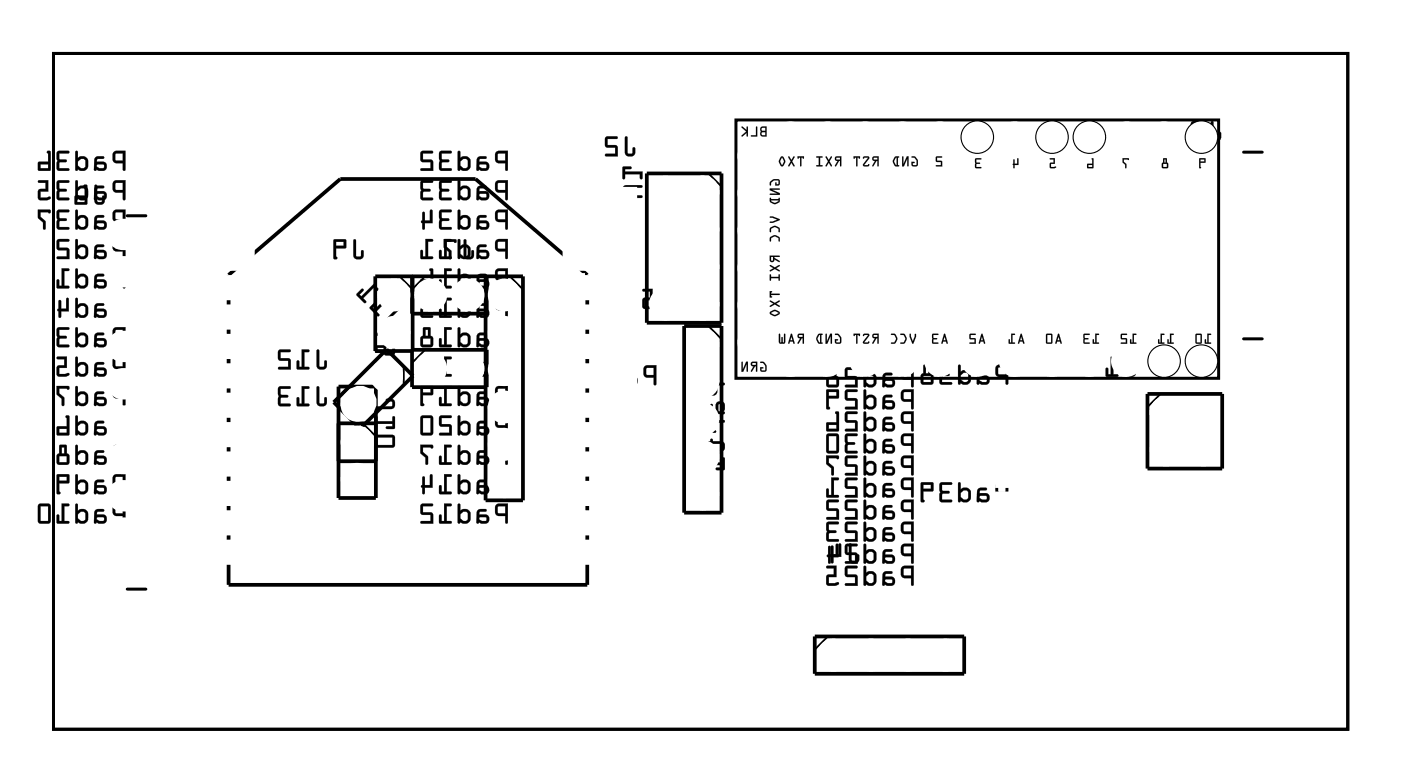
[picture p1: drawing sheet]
<svg xmlns="http://www.w3.org/2000/svg" width="95mm" height="53mm" viewBox="0 0 95 53" stroke-linecap="round" stroke-linejoin="round" font-family="sans-serif">
<path d="M3.6 3.6h88v46h-88zM8.6 14.7h1.3M50 8.2h32.9v17.5h-32.9zM84.5 10.4h1.3M84.5 23.1h1.3M8.6 40.1h1.3" fill="none" stroke="#000" stroke-width=".2"/>
<path d="M3.6 3.6h88v46h-88z" fill="none" stroke="#000" stroke-width=".07"/>
<g fill="none" stroke="#000" stroke-width=".25">
<path d="M15.5 18.7l7.6-6.5h9.2l7.6 6.5v21.1h-24.4zM28 18.8v2.5h5.1v-2.5M28.1 18.8v5.1h-2.6v-5.1h10.1v15.2h-2.6v-15.2M44 11.8h5.1v10.2h-5.1zM23 26.3h2.6v7.6h-2.6zM23 31.4h2.6M23 28.8h2.6M26.3 23.8l1.8 1.8-3.6 3.6-1.8-1.8zM28 23.8h5.1v2.5h-5.1zM46.5 22.2h2.6v12.7h-2.6zM78 26.8h5.1v5.1h-5.1zM55.4 43.3h10.2v2.5h-10.2z"/>
<circle cx="66.4" cy="9.3" r="1.02"/>
<circle cx="71.5" cy="9.3" r="1.02"/>
<circle cx="74.1" cy="9.3" r="1.02"/>
<circle cx="81.7" cy="9.3" r="1.02"/>
<circle cx="79.1" cy="24.6" r="1.02"/>
<circle cx="81.7" cy="24.6" r="1.02"/>
</g>
<path d="M27.2 18.8l.9 .9M28.9 18.8l-.9 .9M34.7 18.8l.9 .9M48.2 11.8l.9 .9M24.7 26.3l.9 .9M24.7 28.8l.9 .9M27.5 24.9v1.3M28.9 23.8l-.9 .9M48.2 22.2l.9 .9M78.9 26.8l-.9 .9M56.3 43.3l-.9 .9" fill="none" stroke="#000" stroke-width=".13"/>
<g fill="#000">
<path d="M63.6 10.7h.5h-.4v.2l.3 .1 .1 .3h-.5l.4-.1v-.2h-.4zM66.3 10.8h.4l-.3 .1v.1l.2 .1-.2 .1v.2h.3h-.4zM68.9 10.9h.1v.2h.2v-.3v.4h-.2l-.1 .3-.1-.3zM71.4 10.8h.3v.4h-.2v.2l.3-.1v.1h-.4v-.3h.2v-.2l-.2-.1zM76.3 10.8h.5l-.1 .1h-.3v.1l.2 .2v.2l-.1-.2-.2-.1z"/>
<path d="M6.5 12.6l-.1 1.1a.36 .36 0 0 0 .4 .2 .36 .36 0 0 0 .3-.2v-.3l-.1-.1v.1l-.1 .3h-.3v-1zM5.7 12.6l.1 .7h-.7v.6h.8v-1.2v-.1zM5.2 13.5h.6v.2h-.6z"/>
<path d="M6.4 12.6v1.1a.37 .37 0 0 0 .4 .2 .37 .37 0 0 0 .3-.2v-.3a.1 .1 0 0 0-.1-.1 .1 .1 0 0 0-.1 .1v.3h-.3v-1zM6.5 12.6l.1 .1v1h.3l.1-.4 .1 .1v.3a.35 .35 0 0 1-.3 .2 .35 .35 0 0 1-.4-.2zM5.7 12.6l.1 .7h-.7v.6h.8v-1.2v-.1zM5.7 12.6l.2 .1v1.2h-.8v-.6h.7zM5.2 13.5h.6v.2h-.6zM5.2 13.5v.3h.6v-.3z"/>
<path d="M7.7 14.3v.2v.4l.1 .2h.6v.5h.1v-1.3zM7.9 14.5l.5-.1v.5h-.5zM6.5 14.7l-.1 .9h.6a.31 .31 0 0 0 .3-.3 .31 .31 0 0 0-.3-.3h-.4v-.1v-.1h.4v-.2zM6.6 15.2h.4l.1 .2h-.3l-.2-.1zM5.1 14.3v1.3h.1l.1-.1 .2 .1h.3l.2-.2v-.6l-.3-.2-.4 .2v-.5zM5.3 15l.2-.2 .3 .1v.5h-.3l-.2-.1zM3.9 14.3v1.2l.1 .1h.7v-.1l-.7-.1 .1-.3 .4-.1v-.1l-.4-.1-.1-.4h.6l.1-.1zM2.6 14.3v.5l.3 .3v.5h.1l.1-.5-.3-.3v-.4h.5l.1 .1v-.2z"/>
<path d="M7.7 10.3v.2v.4l.1 .2h.6v.5h.1v-1.3zM7.9 10.5l.5-.1v.5h-.5zM6.5 10.7l-.1 .9h.6a.31 .31 0 0 0 .3-.3 .31 .31 0 0 0-.3-.3h-.4v-.1v-.1h.4v-.2zM6.6 11.2h.4l.1 .2h-.3l-.2-.1zM5.1 10.3v1.3h.1l.1-.1 .2 .1h.3l.2-.2v-.6l-.3-.2-.4 .2v-.5zM5.3 11l.2-.2 .3 .1v.5h-.3l-.2-.1zM3.9 10.3v1.2l.1 .1h.7v-.1l-.7-.1 .1-.3 .4-.1v-.1l-.4-.1-.1-.4h.6l.1-.1zM3.2 10.3l.1 .7h-.7v.6h.8v-1.3zM2.8 11.2h.5v.2h-.5z"/>
<path d="M7.7 12.3v.2v.4l.1 .2h.6v.5h.1v-1.3zM7.9 12.5l.5-.1v.5h-.5zM6.5 12.7l-.1 .9h.6a.31 .31 0 0 0 .3-.3 .31 .31 0 0 0-.3-.3h-.4v-.1v-.1h.4v-.2zM6.6 13.2h.4l.1 .2h-.3l-.2-.1zM5.1 12.3v1.3h.1l.1-.1 .2 .1h.3l.2-.2v-.6l-.3-.2-.4 .2v-.5zM5.3 13l.2-.2 .3 .1v.5h-.3l-.2-.1zM3.9 12.3v1.2l.1 .1h.7v-.1l-.7-.1 .1-.3 .4-.1v-.1l-.4-.1-.1-.4h.6l.1-.1zM2.6 12.3v.1h.5v.5h-.5v.6l.2 .1h.4a.15 .15 0 0 0 .2 0 .15 .15 0 0 0-.1-.2h-.5v-.4h.5v-.7z"/>
<path d="M7.7 18.3v.2v.4l.1 .2h.6v.5h.1v-1.3zM7.9 18.5l.5-.1v.5h-.5zM6.5 18.7l-.1 .9h.6a.31 .31 0 0 0 .3-.3 .31 .31 0 0 0-.3-.3h-.4v-.1v-.1h.4v-.2zM6.6 19.2h.4l.1 .2h-.3l-.2-.1zM5.1 18.3v1.3h.1l.1-.1 .2 .1h.3l.2-.2v-.6l-.3-.2-.4 .2v-.5zM5.3 19l.2-.2 .3 .1v.5h-.3l-.2-.1zM4.2 18.3v1.1h-.2v-.3l-.1-.1v.6h.8v-.1l-.3-.1v-1h.3v-.1z"/>
<path d="M7.7 16.3v.2v.4l.1 .2h.6v.5h.1v-1.3zM7.9 16.5l.5-.1v.5h-.5zM6.5 16.7l-.1 .9h.6a.31 .31 0 0 0 .3-.3 .31 .31 0 0 0-.3-.3h-.4v-.1v-.1h.4v-.2zM6.6 17.2h.4l.1 .2h-.3l-.2-.1zM5.1 16.3v1.3h.1l.1-.1 .2 .1h.3l.2-.2v-.6l-.3-.2-.4 .2v-.5zM5.3 17l.2-.2 .3 .1v.5h-.3l-.2-.1zM3.9 16.3v.6l.1 .1h.5v.4h-.6v.2h.8v-.7h-.7v-.5h.6l.1-.1z"/>
<path d="M7.7 14.3l-.1 .2 .1 .4 .1 .2h.6l-.1 .4a.1 .1 0 0 0 .1 .1 .1 .1 0 0 0 .1-.1v-1.2h-.6zM7.7 14.3h.8v1.3h-.1v-.5h-.6l-.1-.2zM7.9 14.5l.5-.1v.5h-.5zM7.9 14.5v.4h.5v-.5zM6.5 14.7l-.1 .8a.09 .09 0 0 0 .1 .1 .09 .09 0 0 0 .1-.1l.4 .1a.32 .32 0 0 0 .3-.3 .32 .32 0 0 0-.3-.3h-.4v-.2h.4a.1 .1 0 0 0 .1-.1 .1 .1 0 0 0-.1-.1zM6.5 14.7l.5-.1v.2h-.4v.1v.1h.4a.31 .31 0 0 1 .3 .3 .31 .31 0 0 1-.3 .3h-.6zM6.6 15.2h.4l.1 .2h-.3l-.2-.1zM6.6 15.2v.1l.2 .2 .3-.1-.1-.2zM5.1 14.3v1.2a.1 .1 0 0 0 .1 .1 .1 .1 0 0 0 .1-.1l.2 .1 .4-.1 .1-.2v-.4l-.3-.3-.4 .2v-.5zM5.2 14.3h.1v.5l.4-.2 .2 .2 .1 .6-.2 .2h-.3l-.2-.1-.1 .1h-.1zM5.3 15l.2-.2 .3 .1v.5h-.3l-.2-.1zM5.3 15v.3l.2 .2 .3-.1v-.6h-.3zM3.9 14.3v1.2l.1 .1h.6a.1 .1 0 0 0 .1-.1 .1 .1 0 0 0-.1-.1h-.6l.1-.3 .4-.1a.1 .1 0 0 0 .1-.1 .1 .1 0 0 0-.1-.1h-.4l-.1-.4h.6a.1 .1 0 0 0 .1-.1 .1 .1 0 0 0-.1 0zM3.9 14.3h.8l-.1 .1h-.6v.4l.5 .1v.1l-.5 .1v.4h.7v.1h-.7l-.1-.1zM2.6 14.3v.5l.3 .3v.4a.1 .1 0 0 0 .1 .1 .1 .1 0 0 0 .1-.1v-.4l-.3-.3v-.4h.5l.1 .1v-.2zM2.6 14.3h.8v.2l-.1-.1h-.6v.4l.4 .3-.1 .5h-.1v-.5l-.3-.3z"/>
<path d="M7.7 10.3l-.1 .2 .1 .4 .1 .2h.6l-.1 .4a.1 .1 0 0 0 .1 .1 .1 .1 0 0 0 .1-.1v-1.2h-.6zM7.7 10.3h.8v1.3h-.1v-.5h-.6l-.1-.2zM7.9 10.5l.5-.1v.5h-.5zM7.9 10.5v.4h.5v-.5zM6.5 10.7l-.1 .8a.09 .09 0 0 0 .1 .1 .09 .09 0 0 0 .1-.1l.4 .1a.32 .32 0 0 0 .3-.3 .32 .32 0 0 0-.3-.3h-.4v-.2h.4a.1 .1 0 0 0 .1-.1 .1 .1 0 0 0-.1-.1zM6.5 10.7l.5-.1v.2h-.4v.1v.1h.4a.31 .31 0 0 1 .3 .3 .31 .31 0 0 1-.3 .3h-.6zM6.6 11.2h.4l.1 .2h-.3l-.2-.1zM6.6 11.2v.1l.2 .2 .3-.1-.1-.2zM5.1 10.3v1.2a.1 .1 0 0 0 .1 .1 .1 .1 0 0 0 .1-.1l.2 .1 .4-.1 .1-.2v-.4l-.3-.3-.4 .2v-.5zM5.2 10.3h.1v.5l.4-.2 .2 .2 .1 .6-.2 .2h-.3l-.2-.1-.1 .1h-.1zM5.3 11l.2-.2 .3 .1v.5h-.3l-.2-.1zM5.3 11v.3l.2 .2 .3-.1v-.6h-.3zM3.9 10.3v1.2l.1 .1h.6a.1 .1 0 0 0 .1-.1 .1 .1 0 0 0-.1-.1h-.6l.1-.3 .4-.1a.1 .1 0 0 0 .1-.1 .1 .1 0 0 0-.1-.1h-.4l-.1-.4h.6a.1 .1 0 0 0 .1-.1 .1 .1 0 0 0-.1 0zM3.9 10.3h.8l-.1 .1h-.6v.4l.5 .1v.1l-.5 .1v.4h.7v.1h-.7l-.1-.1zM3.2 10.3l.1 .7h-.7v.6h.8l.1-1.3h-.1zM3.2 10.3h.2v1.3h-.8v-.6h.7zM2.8 11.2h.5v.2h-.5zM2.7 11.2v.3h.6v-.3z"/>
<path d="M7.7 12.3l-.1 .2 .1 .4 .1 .2h.6l-.1 .4a.1 .1 0 0 0 .1 .1 .1 .1 0 0 0 .1-.1v-1.2h-.6zM7.7 12.3h.8v1.3h-.1v-.5h-.6l-.1-.2zM7.9 12.5l.5-.1v.5h-.5zM7.9 12.5v.4h.5v-.5zM6.5 12.7l-.1 .8a.09 .09 0 0 0 .1 .1 .09 .09 0 0 0 .1-.1l.4 .1a.32 .32 0 0 0 .3-.3 .32 .32 0 0 0-.3-.3h-.4v-.2h.4a.1 .1 0 0 0 .1-.1 .1 .1 0 0 0-.1-.1zM6.5 12.7l.5-.1v.2h-.4v.1v.1h.4a.31 .31 0 0 1 .3 .3 .31 .31 0 0 1-.3 .3h-.6zM6.6 13.2h.4l.1 .2h-.3l-.2-.1zM6.6 13.2v.1l.2 .2 .3-.1-.1-.2zM5.1 12.3v1.2a.1 .1 0 0 0 .1 .1 .1 .1 0 0 0 .1-.1l.2 .1 .4-.1 .1-.2v-.4l-.3-.3-.4 .2v-.5zM5.2 12.3h.1v.5l.4-.2 .2 .2 .1 .6-.2 .2h-.3l-.2-.1-.1 .1h-.1zM5.3 13l.2-.2 .3 .1v.5h-.3l-.2-.1zM5.3 13v.3l.2 .2 .3-.1v-.6h-.3zM3.9 12.3v1.2l.1 .1h.6a.1 .1 0 0 0 .1-.1 .1 .1 0 0 0-.1-.1h-.6l.1-.3 .4-.1a.1 .1 0 0 0 .1-.1 .1 .1 0 0 0-.1-.1h-.4l-.1-.4h.6a.1 .1 0 0 0 .1-.1 .1 .1 0 0 0-.1 0zM3.9 12.3h.8l-.1 .1h-.6v.4l.5 .1v.1l-.5 .1v.4h.7v.1h-.7l-.1-.1zM2.6 12.3v.1h.5v.5h-.5v.6l.2 .1h.6a.1 .1 0 0 0 0-.2 .1 .1 0 0 0-.1 0h-.5v-.4h.5v-.7zM2.6 12.3h.7v.7h-.6v.5l.7-.1v.1l-.6 .1-.2-.1v-.6h.5v-.5h-.5z"/>
<path d="M7.7 18.3l-.1 .2 .1 .4 .1 .2h.6l-.1 .4a.1 .1 0 0 0 .1 .1 .1 .1 0 0 0 .1-.1v-1.2h-.6zM7.7 18.3h.8v1.3h-.1v-.5h-.6l-.1-.2zM7.9 18.5l.5-.1v.5h-.5zM7.9 18.5v.4h.5v-.5zM6.5 18.7l-.1 .8a.09 .09 0 0 0 .1 .1 .09 .09 0 0 0 .1-.1l.4 .1a.32 .32 0 0 0 .3-.3 .32 .32 0 0 0-.3-.3h-.4v-.2h.4a.1 .1 0 0 0 .1-.1 .1 .1 0 0 0-.1-.1zM6.5 18.7l.5-.1v.2h-.4v.1v.1h.4a.31 .31 0 0 1 .3 .3 .31 .31 0 0 1-.3 .3h-.6zM6.6 19.2h.4l.1 .2h-.3l-.2-.1zM6.6 19.2v.1l.2 .2 .3-.1-.1-.2zM5.1 18.3v1.2a.1 .1 0 0 0 .1 .1 .1 .1 0 0 0 .1-.1l.2 .1 .4-.1 .1-.2v-.4l-.3-.3-.4 .2v-.5zM5.2 18.3h.1v.5l.4-.2 .2 .2 .1 .6-.2 .2h-.3l-.2-.1-.1 .1h-.1zM5.3 19l.2-.2 .3 .1v.5h-.3l-.2-.1zM5.3 19v.3l.2 .2 .3-.1v-.6h-.3zM4.2 18.3v1.1h-.2v-.3a.1 .1 0 0 0-.1-.1 .1 .1 0 0 0-.1 .1l.1 .5h.7a.1 .1 0 0 0 .1-.1 .1 .1 0 0 0-.1-.1h-.2v-1h.2a.1 .1 0 0 0 .1-.1 .1 .1 0 0 0-.1 0zM4.2 18.3h.5v.1h-.3v1.1h.3v.1h-.8v-.6l.1 .1v.4h.2z"/>
<path d="M7.7 16.3l-.1 .2 .1 .4 .1 .2h.6l-.1 .4a.1 .1 0 0 0 .1 .1 .1 .1 0 0 0 .1-.1v-1.2h-.6zM7.7 16.3h.8v1.3h-.1v-.5h-.6l-.1-.2zM7.9 16.5l.5-.1v.5h-.5zM7.9 16.5v.4h.5v-.5zM6.5 16.7l-.1 .8a.09 .09 0 0 0 .1 .1 .09 .09 0 0 0 .1-.1l.4 .1a.32 .32 0 0 0 .3-.3 .32 .32 0 0 0-.3-.3h-.4v-.2h.4a.1 .1 0 0 0 .1-.1 .1 .1 0 0 0-.1-.1zM6.5 16.7l.5-.1v.2h-.4v.1v.1h.4a.31 .31 0 0 1 .3 .3 .31 .31 0 0 1-.3 .3h-.6zM6.6 17.2h.4l.1 .2h-.3l-.2-.1zM6.6 17.2v.1l.2 .2 .3-.1-.1-.2zM5.1 16.3v1.2a.1 .1 0 0 0 .1 .1 .1 .1 0 0 0 .1-.1l.2 .1 .4-.1 .1-.2v-.4l-.3-.3-.4 .2v-.5zM5.2 16.3h.1v.5l.4-.2 .2 .2 .1 .6-.2 .2h-.3l-.2-.1-.1 .1h-.1zM5.3 17l.2-.2 .3 .1v.5h-.3l-.2-.1zM5.3 17v.3l.2 .2 .3-.1v-.6h-.3zM3.9 16.3v.7h.6v.4h-.6a.1 .1 0 0 0-.1 .1 .1 .1 0 0 0 .1 .1h.8v-.7h-.7v-.5h.6a.1 .1 0 0 0 .1-.1 .1 .1 0 0 0-.1 0zM3.9 16.3h.8l-.1 .1h-.6v.5h.7v.7h-.8v-.1h.7v-.5h-.6l-.1-.1z"/>
<path d="M24.1 16.3l-.1 1.1a.36 .36 0 0 0 .4 .2 .36 .36 0 0 0 .3-.2v-.3l-.1-.1v.1l-.1 .3h-.3v-1zM22.7 16.3v1.2l.1 .1 .1-.1h-.1v-.6h.7v-.5v-.1zM22.8 16.5h.6v.2h-.6z"/>
<path d="M24 16.3v1.1a.37 .37 0 0 0 .4 .3 .37 .37 0 0 0 .3-.3v-.3a.1 .1 0 0 0-.1-.1 .1 .1 0 0 0-.1 .1v.3h-.3v-1zM24.1 16.3l.1 .1v1h.3l.1-.4 .1 .1v.3a.35 .35 0 0 1-.3 .2 .35 .35 0 0 1-.4-.2zM22.7 16.3v1.2l.1 .1a.09 .09 0 0 0 .1 0 .09 .09 0 0 0-.1-.1v-.6h.7v-.5v-.1zM22.7 16.3h.8v.1v.5h-.7v.6h.1l-.1 .1-.1-.1zM22.8 16.5h.6v.2h-.6zM22.8 16.4v.3h.6v-.3z"/>
<path d="M31.6 16.3l-.1 1.1a.36 .36 0 0 0 .4 .2 .36 .36 0 0 0 .3-.2v-.3l-.1-.1v.1l-.1 .3h-.3v-1zM30.2 16.3v.5l.3 .3v.5h.1l.1-.5-.4-.3v-.3h.6h.1v-.2z"/>
<path d="M31.5 16.3v1.1a.37 .37 0 0 0 .4 .3 .37 .37 0 0 0 .3-.3v-.3a.1 .1 0 0 0-.1-.1 .1 .1 0 0 0-.1 .1v.3h-.3v-1zM31.6 16.3l.1 .1v1h.3l.1-.4 .1 .1v.3a.35 .35 0 0 1-.3 .2 .35 .35 0 0 1-.4-.2zM30.2 16.3v.6l.3 .2v.4a.1 .1 0 0 0 .1 .1 .1 .1 0 0 0 .1-.1v-.4l-.4-.3v-.3h.6h.1v-.2zM30.2 16.3h.8v.2l-.1-.1h-.6v.4l.4 .3-.1 .5h-.1v-.5l-.3-.3z"/>
<path d="M33.7 18.3v.2v.4l.1 .2h.6v.5h.1v-1.3zM33.9 18.5l.5-.1v.5h-.5zM32.5 18.7l-.1 .9h.6a.31 .31 0 0 0 .3-.3 .31 .31 0 0 0-.3-.3h-.4v-.1v-.1h.4v-.2zM32.6 19.2h.4l.1 .2h-.3l-.2-.1zM31.1 18.3v1.3h.1l.1-.1 .2 .1h.3l.2-.2v-.6l-.3-.2-.4 .2v-.5zM31.3 19l.2-.2 .3 .1v.5h-.3l-.2-.1zM30.2 18.3v1.1h-.2v-.3l-.1-.1v.6h.8v-.1l-.3-.1v-1h.3v-.1zM29.2 18.3l.1 .7h-.7v.6h.8v-1.3zM28.8 19.2h.5v.2h-.5z"/>
<path d="M33.7 16.3v.2v.4l.1 .2h.6v.5h.1v-1.3zM33.9 16.5l.5-.1v.5h-.5zM32.5 16.7l-.1 .9h.6a.31 .31 0 0 0 .3-.3 .31 .31 0 0 0-.3-.3h-.4v-.1v-.1h.4v-.2zM32.6 17.2h.4l.1 .2h-.3l-.2-.1zM31.1 16.3v1.3h.1l.1-.1 .2 .1h.3l.2-.2v-.6l-.3-.2-.4 .2v-.5zM31.3 17l.2-.2 .3 .1v.5h-.3l-.2-.1zM30.2 16.3v1.1h-.2v-.3l-.1-.1v.6h.8v-.1l-.3-.1v-1h.3v-.1zM28.9 16.3v1.1h-.1l-.1-.3-.1-.1v.6h.8v-.1l-.3-.1v-1h.3v-.1z"/>
<path d="M33.7 10.3v.2v.4l.1 .2h.6v.5h.1v-1.3zM33.9 10.5l.5-.1v.5h-.5zM32.5 10.7l-.1 .9h.6a.31 .31 0 0 0 .3-.3 .31 .31 0 0 0-.3-.3h-.4v-.1v-.1h.4v-.2zM32.6 11.2h.4l.1 .2h-.3l-.2-.1zM31.1 10.3v1.3h.1l.1-.1 .2 .1h.3l.2-.2v-.6l-.3-.2-.4 .2v-.5zM31.3 11l.2-.2 .3 .1v.5h-.3l-.2-.1zM29.9 10.3v1.2l.1 .1h.7v-.1l-.7-.1 .1-.3 .4-.1v-.1l-.4-.1-.1-.4h.6l.1-.1zM28.6 10.3v.6l.2 .1h.5v.4h-.6l-.1 .2h.8v-.7h-.6v-.5h.6v-.1z"/>
<path d="M33.7 14.3v.2v.4l.1 .2h.6v.5h.1v-1.3zM33.9 14.5l.5-.1v.5h-.5zM32.5 14.7l-.1 .9h.6a.31 .31 0 0 0 .3-.3 .31 .31 0 0 0-.3-.3h-.4v-.1v-.1h.4v-.2zM32.6 15.2h.4l.1 .2h-.3l-.2-.1zM31.1 14.3v1.3h.1l.1-.1 .2 .1h.3l.2-.2v-.6l-.3-.2-.4 .2v-.5zM31.3 15l.2-.2 .3 .1v.5h-.3l-.2-.1zM29.9 14.3v1.2l.1 .1h.7v-.1l-.7-.1 .1-.3 .4-.1v-.1l-.4-.1-.1-.4h.6l.1-.1zM28.7 14.4v.6l-.1 .1 .2 .5h.1v-.4h.5v-.9h-.2v.7h-.3v-.5z"/>
<path d="M33.7 12.3v.2v.4l.1 .2h.6v.5h.1v-1.3zM33.9 12.5l.5-.1v.5h-.5zM32.5 12.7l-.1 .9h.6a.31 .31 0 0 0 .3-.3 .31 .31 0 0 0-.3-.3h-.4v-.1v-.1h.4v-.2zM32.6 13.2h.4l.1 .2h-.3l-.2-.1zM31.1 12.3v1.3h.1l.1-.1 .2 .1h.3l.2-.2v-.6l-.3-.2-.4 .2v-.5zM31.3 13l.2-.2 .3 .1v.5h-.3l-.2-.1zM29.9 12.3v1.2l.1 .1h.7v-.1l-.7-.1 .1-.3 .4-.1v-.1l-.4-.1-.1-.4h.6l.1-.1zM28.6 12.3v1.2l.2 .1h.6v-.1l-.6-.1v-.3l.4-.1 .1-.1h-.1l-.4-.1v-.4h.6v-.1z"/>
<path d="M33.7 18.3l-.1 .2 .1 .4 .1 .2h.6l-.1 .4a.1 .1 0 0 0 .1 .1 .1 .1 0 0 0 .1-.1v-1.2h-.6zM33.7 18.3h.8v1.3h-.1v-.5h-.6l-.1-.2zM33.9 18.5l.5-.1v.5h-.5zM33.9 18.5v.4h.5v-.5zM32.5 18.7l-.1 .8a.09 .09 0 0 0 .1 .1 .09 .09 0 0 0 .1-.1l.4 .1a.32 .32 0 0 0 .3-.3 .32 .32 0 0 0-.3-.3h-.4v-.2h.4a.1 .1 0 0 0 .1-.1 .1 .1 0 0 0-.1-.1zM32.5 18.7l.5-.1v.2h-.4v.1v.1h.4a.31 .31 0 0 1 .3 .3 .31 .31 0 0 1-.3 .3h-.6zM32.6 19.2h.4l.1 .2h-.3l-.2-.1zM32.6 19.2v.1l.2 .2 .3-.1-.1-.2zM31.1 18.3v1.2a.1 .1 0 0 0 .1 .1 .1 .1 0 0 0 .1-.1l.2 .1 .4-.1 .1-.2v-.4l-.3-.3-.4 .2v-.5zM31.2 18.3h.1v.5l.4-.2 .2 .2 .1 .6-.2 .2h-.3l-.2-.1-.1 .1h-.1zM31.3 19l.2-.2 .3 .1v.5h-.3l-.2-.1zM31.3 19v.3l.2 .2 .3-.1v-.6h-.3zM30.2 18.3v1.1h-.2v-.3a.1 .1 0 0 0-.1-.1 .1 .1 0 0 0-.1 .1l.1 .5h.7a.1 .1 0 0 0 .1-.1 .1 .1 0 0 0-.1-.1h-.2v-1h.2a.1 .1 0 0 0 .1-.1 .1 .1 0 0 0-.1 0zM30.2 18.3h.5v.1h-.3v1.1h.3v.1h-.8v-.6l.1 .1v.4h.2zM29.2 18.3l.1 .7h-.7v.6h.8l.1-1.3h-.1zM29.2 18.3h.2v1.3h-.8v-.6h.7zM28.8 19.2h.5v.2h-.5zM28.7 19.2v.3h.6v-.3z"/>
<path d="M33.7 16.3l-.1 .2 .1 .4 .1 .2h.6l-.1 .4a.1 .1 0 0 0 .1 .1 .1 .1 0 0 0 .1-.1v-1.2h-.6zM33.7 16.3h.8v1.3h-.1v-.5h-.6l-.1-.2zM33.9 16.5l.5-.1v.5h-.5zM33.9 16.5v.4h.5v-.5zM32.5 16.7l-.1 .8a.09 .09 0 0 0 .1 .1 .09 .09 0 0 0 .1-.1l.4 .1a.32 .32 0 0 0 .3-.3 .32 .32 0 0 0-.3-.3h-.4v-.2h.4a.1 .1 0 0 0 .1-.1 .1 .1 0 0 0-.1-.1zM32.5 16.7l.5-.1v.2h-.4v.1v.1h.4a.31 .31 0 0 1 .3 .3 .31 .31 0 0 1-.3 .3h-.6zM32.6 17.2h.4l.1 .2h-.3l-.2-.1zM32.6 17.2v.1l.2 .2 .3-.1-.1-.2zM31.1 16.3v1.2a.1 .1 0 0 0 .1 .1 .1 .1 0 0 0 .1-.1l.2 .1 .4-.1 .1-.2v-.4l-.3-.3-.4 .2v-.5zM31.2 16.3h.1v.5l.4-.2 .2 .2 .1 .6-.2 .2h-.3l-.2-.1-.1 .1h-.1zM31.3 17l.2-.2 .3 .1v.5h-.3l-.2-.1zM31.3 17v.3l.2 .2 .3-.1v-.6h-.3zM30.2 16.3v1.1h-.2v-.3a.1 .1 0 0 0-.1-.1 .1 .1 0 0 0-.1 .1l.1 .5h.7a.1 .1 0 0 0 .1-.1 .1 .1 0 0 0-.1-.1h-.2v-1h.2a.1 .1 0 0 0 .1-.1 .1 .1 0 0 0-.1 0zM30.2 16.3h.5v.1h-.3v1.1h.3v.1h-.8v-.6l.1 .1v.4h.2zM28.9 16.3v1.1h-.1v-.3a.1 .1 0 0 0-.1-.1 .1 .1 0 0 0-.1 .1v.5h.8a.1 .1 0 0 0 .1-.1 .1 .1 0 0 0-.1-.1h-.3v-1h.3a.1 .1 0 0 0 .1-.1 .1 .1 0 0 0-.1 0zM28.9 16.3h.5v.1h-.3v1.1h.3v.1h-.8v-.6l.1 .1v.4h.2z"/>
<path d="M33.7 10.3l-.1 .2 .1 .4 .1 .2h.6l-.1 .4a.1 .1 0 0 0 .1 .1 .1 .1 0 0 0 .1-.1v-1.2h-.6zM33.7 10.3h.8v1.3h-.1v-.5h-.6l-.1-.2zM33.9 10.5l.5-.1v.5h-.5zM33.9 10.5v.4h.5v-.5zM32.5 10.7l-.1 .8a.09 .09 0 0 0 .1 .1 .09 .09 0 0 0 .1-.1l.4 .1a.32 .32 0 0 0 .3-.3 .32 .32 0 0 0-.3-.3h-.4v-.2h.4a.1 .1 0 0 0 .1-.1 .1 .1 0 0 0-.1-.1zM32.5 10.7l.5-.1v.2h-.4v.1v.1h.4a.31 .31 0 0 1 .3 .3 .31 .31 0 0 1-.3 .3h-.6zM32.6 11.2h.4l.1 .2h-.3l-.2-.1zM32.6 11.2v.1l.2 .2 .3-.1-.1-.2zM31.1 10.3v1.2a.1 .1 0 0 0 .1 .1 .1 .1 0 0 0 .1-.1l.2 .1 .4-.1 .1-.2v-.4l-.3-.3-.4 .2v-.5zM31.2 10.3h.1v.5l.4-.2 .2 .2 .1 .6-.2 .2h-.3l-.2-.1-.1 .1h-.1zM31.3 11l.2-.2 .3 .1v.5h-.3l-.2-.1zM31.3 11v.3l.2 .2 .3-.1v-.6h-.3zM29.9 10.3v1.2l.1 .1h.6a.1 .1 0 0 0 .1-.1 .1 .1 0 0 0-.1-.1h-.6l.1-.3 .4-.1a.1 .1 0 0 0 .1-.1 .1 .1 0 0 0-.1-.1h-.4l-.1-.4h.6a.1 .1 0 0 0 .1-.1 .1 .1 0 0 0-.1 0zM29.9 10.3h.8l-.1 .1h-.6v.4l.5 .1v.1l-.5 .1v.4h.7v.1h-.7l-.1-.1zM28.6 10.3v.7h.7v.4h-.6a.1 .1 0 0 0-.1 .1 .1 .1 0 0 0 .1 .1h.8l-.1-.7h-.6v-.5h.6a.1 .1 0 0 0 .1-.1 .1 .1 0 0 0-.1 0zM28.6 10.3h.8v.1h-.7v.5h.7v.7h-.8l.1-.1h.6v-.5h-.5l-.2-.1z"/>
<path d="M33.7 14.3l-.1 .2 .1 .4 .1 .2h.6l-.1 .4a.1 .1 0 0 0 .1 .1 .1 .1 0 0 0 .1-.1v-1.2h-.6zM33.7 14.3h.8v1.3h-.1v-.5h-.6l-.1-.2zM33.9 14.5l.5-.1v.5h-.5zM33.9 14.5v.4h.5v-.5zM32.5 14.7l-.1 .8a.09 .09 0 0 0 .1 .1 .09 .09 0 0 0 .1-.1l.4 .1a.32 .32 0 0 0 .3-.3 .32 .32 0 0 0-.3-.3h-.4v-.2h.4a.1 .1 0 0 0 .1-.1 .1 .1 0 0 0-.1-.1zM32.5 14.7l.5-.1v.2h-.4v.1v.1h.4a.31 .31 0 0 1 .3 .3 .31 .31 0 0 1-.3 .3h-.6zM32.6 15.2h.4l.1 .2h-.3l-.2-.1zM32.6 15.2v.1l.2 .2 .3-.1-.1-.2zM31.1 14.3v1.2a.1 .1 0 0 0 .1 .1 .1 .1 0 0 0 .1-.1l.2 .1 .4-.1 .1-.2v-.4l-.3-.3-.4 .2v-.5zM31.2 14.3h.1v.5l.4-.2 .2 .2 .1 .6-.2 .2h-.3l-.2-.1-.1 .1h-.1zM31.3 15l.2-.2 .3 .1v.5h-.3l-.2-.1zM31.3 15v.3l.2 .2 .3-.1v-.6h-.3zM29.9 14.3v1.2l.1 .1h.6a.1 .1 0 0 0 .1-.1 .1 .1 0 0 0-.1-.1h-.6l.1-.3 .4-.1a.1 .1 0 0 0 .1-.1 .1 .1 0 0 0-.1-.1h-.4l-.1-.4h.6a.1 .1 0 0 0 .1-.1 .1 .1 0 0 0-.1 0zM29.9 14.3h.8l-.1 .1h-.6v.4l.5 .1v.1l-.5 .1v.4h.7v.1h-.7l-.1-.1zM28.7 14.4v.6a.09 .09 0 0 0-.1 .1 .09 .09 0 0 0 .1 .1v.3a.1 .1 0 0 0 .1 .1 .1 .1 0 0 0 .1-.1v-.3h.5v-.9a.1 .1 0 0 0-.1 0 .1 .1 0 0 0-.1 0v.7h-.3v-.5zM28.7 14.4l.2 .1v.5h.3v-.7h.1h.1v.9h-.5v.3l-.1 .1-.2-.5 .1-.1z"/>
<path d="M33.7 12.3l-.1 .2 .1 .4 .1 .2h.6l-.1 .4a.1 .1 0 0 0 .1 .1 .1 .1 0 0 0 .1-.1v-1.2h-.6zM33.7 12.3h.8v1.3h-.1v-.5h-.6l-.1-.2zM33.9 12.5l.5-.1v.5h-.5zM33.9 12.5v.4h.5v-.5zM32.5 12.7l-.1 .8a.09 .09 0 0 0 .1 .1 .09 .09 0 0 0 .1-.1l.4 .1a.32 .32 0 0 0 .3-.3 .32 .32 0 0 0-.3-.3h-.4v-.2h.4a.1 .1 0 0 0 .1-.1 .1 .1 0 0 0-.1-.1zM32.5 12.7l.5-.1v.2h-.4v.1v.1h.4a.31 .31 0 0 1 .3 .3 .31 .31 0 0 1-.3 .3h-.6zM32.6 13.2h.4l.1 .2h-.3l-.2-.1zM32.6 13.2v.1l.2 .2 .3-.1-.1-.2zM31.1 12.3v1.2a.1 .1 0 0 0 .1 .1 .1 .1 0 0 0 .1-.1l.2 .1 .4-.1 .1-.2v-.4l-.3-.3-.4 .2v-.5zM31.2 12.3h.1v.5l.4-.2 .2 .2 .1 .6-.2 .2h-.3l-.2-.1-.1 .1h-.1zM31.3 13l.2-.2 .3 .1v.5h-.3l-.2-.1zM31.3 13v.3l.2 .2 .3-.1v-.6h-.3zM29.9 12.3v1.2l.1 .1h.6a.1 .1 0 0 0 .1-.1 .1 .1 0 0 0-.1-.1h-.6l.1-.3 .4-.1a.1 .1 0 0 0 .1-.1 .1 .1 0 0 0-.1-.1h-.4l-.1-.4h.6a.1 .1 0 0 0 .1-.1 .1 .1 0 0 0-.1 0zM29.9 12.3h.8l-.1 .1h-.6v.4l.5 .1v.1l-.5 .1v.4h.7v.1h-.7l-.1-.1zM28.6 12.3v1.2l.2 .1h.6a.1 .1 0 0 0 .1-.1 .1 .1 0 0 0-.1-.1h-.6v-.3l.4-.1a.1 .1 0 0 0 .1-.1 .1 .1 0 0 0-.1-.1h-.4v-.4h.6a.1 .1 0 0 0 .1-.1 .1 .1 0 0 0-.1 0zM28.6 12.3h.8v.1h-.7l.1 .4 .4 .1h.1l-.1 .1-.4 .1-.1 .4h.7v.1h-.6l-.2-.1z"/>
<path d="M42.4 12.7l-.1 .5 .2 .2h1.2l-.1-.1h-1l-.1-.1 .1-.4h1l.1-.1-.1-.1h-1zM42.3 11.4l.1 .8 .1-.1v-.2h1v.2h.2v-.4h-1.2v-.2h.4v-.1z"/>
<path d="M42.4 12.7l-.1 .5 .2 .3h1.1a.1 .1 0 0 0 .1-.1 .1 .1 0 0 0-.1-.1h-1l-.1-.1 .1-.4h1a.1 .1 0 0 0 .1-.1 .1 .1 0 0 0-.1-.1h-1zM42.4 12.7l.2-.1h1l.1 .1-.1 .1h-1.1v.4l.1 .1h1l.1 .1h-1.2l-.2-.2zM42.3 11.3v.8a.1 .1 0 0 0 .1 .1 .1 .1 0 0 0 .1-.1v-.2h1v.2a.1 .1 0 0 0 .1 .1 .1 .1 0 0 0 .1-.1v-.4h-1.2v-.2h.4a.1 .1 0 0 0 0-.1 .1 .1 0 0 0 0-.1zM42.4 11.4h.5v.1h-.4v.2h1.2v.4h-.2v-.3h-1v.3l-.1 .1z"/>
<path d="M42.5 9.3v1.1a.36 .36 0 0 0 .3 .2 .36 .36 0 0 0 .4-.2v-.3l-.1-.1-.1 .1v.3h-.3v-1zM41.2 9.3l-.1 .6 .2 .1h.5v.5h-.6l-.1 .1h.9l-.1-.7h-.6v-.4h.6l.1-.2z"/>
<path d="M42.5 9.3v1.1a.37 .37 0 0 0 .3 .3 .37 .37 0 0 0 .4-.3v-.3a.1 .1 0 0 0-.1-.1 .1 .1 0 0 0-.1 .1v.3h-.3v-1zM42.5 9.3l.2 .1v1h.3l.1-.4 .1 .1v.3a.35 .35 0 0 1-.4 .2 .35 .35 0 0 1-.3-.2zM41.2 9.3v.7h.6v.5h-.6a.1 .1 0 0 0-.1 .1 .1 .1 0 0 0 .1 0h.8v-.7h-.7v-.4h.6a.1 .1 0 0 0 .1-.1 .1 .1 0 0 0-.1-.1zM41.2 9.3h.8l-.1 .1h-.6v.5h.6l.1 .7h-.9l.1-.1h.6v-.5h-.5l-.2-.1z"/>
<path d="M51.7 8.7v.5l.1 .1h.3v-.7zM51.8 9h.2v.2h-.2zM51.8 8.7h.2v.2h-.2zM51.4 8.6v.6h-.3v.1h.4v-.7zM50.4 8.6l.3 .3-.3 .4 .4-.3v.3v-.7v.3z"/>
<path d="M51.7 8.7v.5l.1 .1h.3v-.7zM51.7 8.7l.4-.1v.7h-.2a.2 .2 0 0 1-.2-.1 .2 .2 0 0 1 0-.3zM51.8 9h.2v.2h-.2zM51.8 9v.2h.2v-.2zM51.8 8.7h.2v.2h-.2zM51.8 8.7v.2h.2v-.2zM51.4 8.6v.6h-.3v.1h.4v-.7zM51.4 8.6h.1v.7h-.4v-.1h.3zM50.4 8.6l.3 .3-.3 .4 .4-.3v.3l.1-.7h-.1v.3zM50.4 8.6l.4 .3v-.3v.7v-.3l-.4 .3 .3-.4z"/>
<path d="M52.3 19.8v.4h.2l-.1-.1 .6-.1h-.6l.1-.2zM52.3 20.5l.3 .2-.2 .1v.1l.3-.2 .3 .2-.2-.2 .2-.2v-.1l-.3 .2zM52.4 21.2v.2l.2 .1 .4-.2v-.1l-.3-.1zM52.4 21.3l.3-.1 .2 .1-.2 .1z"/>
<path d="M52.3 19.8v.4h.2l-.1-.1 .6-.1h-.6l.1-.2zM52.3 19.8h.2l-.1 .2h.6l-.6 .1 .1 .1h-.2zM52.3 20.4l.3 .3-.2 .1v.1l.3-.2 .3 .2-.2-.2 .2-.2v-.1l-.3 .2zM52.3 20.5l.4 .1 .3-.2v.1l-.2 .2 .2 .1-.3-.1-.3 .2v-.1l.2-.1zM52.4 21.2v.2l.2 .1 .4-.2v-.1l-.3-.1zM52.4 21.2l.3-.1 .3 .1v.1l-.4 .2-.2-.1zM52.4 21.3l.3-.1 .2 .1-.2 .1zM52.4 21.3l.3 .1 .2-.1-.2-.1z"/>
<path d="M52.3 14.7l.1 .1 .5 .1-.5 .2v.1l.6-.2-.5-.3zM52.4 15.5v.3v-.2l.3-.2 .2 .2v.2h.1a.31 .31 0 0 0-.3-.4zM52.4 16.1v.3v-.2l.3-.1 .2 .1v.2h.1a.31 .31 0 0 0-.3-.4z"/>
<path d="M52.3 14.7l.1 .1 .5 .1-.5 .2v.1l.6-.2-.5-.3zM52.3 14.7h.2l.5 .3-.6 .2v-.1l.5-.2zM52.4 15.5v.3v-.2l.3-.1 .2 .1v.2h.1v-.3l-.2-.1zM52.4 15.5l.3-.1a.3 .3 0 0 1 .3 .4h-.1v-.2l-.2-.2-.3 .2v.2zM52.4 16.1v.3v-.2l.3-.1 .2 .1v.2h.1v-.2l-.2-.2zM52.4 16.1l.3-.1a.3 .3 0 0 1 .3 .4h-.1v-.2l-.2-.1-.3 .1v.2z"/>
<path d="M52.4 12.3v.3v-.2l.2-.1h.3v.2h-.1l-.1-.1v.2l.3-.1-.1-.3h-.3zM52.3 12.8v.1l.6 .3h-.5v.1h.6v-.2l-.5-.2h.5v-.1zM52.3 13.5l.1 .2a.4 .4 0 0 0 .5 .1l.1-.3h-.1h-.5zM52.4 13.6l.5 .1-.2 .1z"/>
<path d="M52.4 12.3v.3v-.2l.2-.1h.3v.2h-.1l-.1-.1v.2l.3-.1-.1-.3h-.3zM52.4 12.3l.2-.1h.3l.1 .3-.3 .1v-.2l.1 .1h.1v-.2h-.3l-.2 .1v.2zM52.3 12.8v.1l.6 .3h-.5v.1h.6v-.2l-.5-.2h.5v-.1zM52.3 12.8h.7v.1h-.5l.5 .2v.2h-.6v-.1h.5l-.6-.3zM52.3 13.5v.2l.3 .2 .4-.2v-.2h-.1h-.5zM52.3 13.5h.1h.5h.1v.2l-.2 .2h-.2l-.2-.2zM52.4 13.6h.5l-.2 .2zM52.4 13.6l.3 .2 .2-.1z"/>
<path d="M52.3 17.4v.3a.16 .16 0 0 0 .2 .1 .16 .16 0 0 0 .1-.2l.4 .2-.4-.3 .4-.1zM52.4 17.5h.2l-.1 .2h-.1zM52.3 18l.3 .2-.2 .2v.1l.3-.2 .3 .1-.2-.2 .2-.1v-.1l-.3 .2zM52.3 18.7l.1 .4v-.2h.5v.2h.1v-.4l-.1 .1h-.5z"/>
<path d="M52.3 17.4v.3a.16 .16 0 0 0 .2 .1 .16 .16 0 0 0 .1-.2l.4 .2-.4-.3 .4-.1zM52.3 17.4h.7l-.4 .1 .4 .3-.4-.2a.16 .16 0 0 1-.1 .2 .16 .16 0 0 1-.2-.1zM52.4 17.5h.2l-.1 .2h-.1zM52.4 17.5v.2h.1l.1-.2zM52.3 18l.3 .2-.2 .2v.1l.3-.2 .3 .1-.2-.2 .2-.1v-.1l-.3 .2zM52.3 18l.4 .2 .3-.2v.1l-.2 .1 .2 .2-.3-.1-.3 .2v-.1l.2-.2zM52.3 18.7l.1 .4v-.2h.5v.2h.1v-.4l-.1 .1h-.5v-.1zM52.3 18.7l.1 .1h.5l.1-.1v.4h-.1v-.2h-.5v.2z"/>
<path d="M54.2 10.6v.2l.2-.1 .1 .6v-.6l.1 .1 .1-.2zM53.6 10.6l.2 .4-.2 .3h.1l.1-.2 .2 .2-.1-.3 .1-.3h-.1l-.1 .2zM53.1 10.7l-.1 .3 .1 .3h.1l.2-.4-.1-.2zM53.2 10.7l.1 .3-.1 .2-.2-.2z"/>
<path d="M54.2 10.6v.2l.2-.1v.6h.1v-.6l.1 .1 .1-.2zM54.2 10.6h.5l-.1 .2-.1-.1v.6l-.1-.6-.2 .1zM53.6 10.6l.2 .4-.2 .3h.1l.1-.2 .2 .2-.1-.3 .1-.3h-.1l-.1 .2zM53.6 10.7l.2 .2 .1-.2h.1l-.1 .3 .1 .3-.2-.2-.1 .2h-.1l.2-.3zM53.1 10.7l-.1 .3 .1 .3h.1l.2-.4-.1-.2zM53.1 10.7h.2l.1 .2-.2 .4h-.1l-.1-.3zM53.2 10.7l.1 .3-.1 .2-.2-.2zM53.2 10.7l-.2 .3 .2 .2 .1-.2z"/>
<path d="M56.8 10.7a.16 .16 0 0 0 0 .2 .16 .16 0 0 0 .1 0l-.1 .4 .3-.4 .1 .4v-.7zM56.9 10.7h.2v.2h-.2zM56.1 10.6l.2 .4-.2 .3h.1l.1-.2 .2 .2-.1-.3 .2-.3h-.1l-.2 .2zM55.5 10.6l.2 .1v.5l-.2 .1h.4v-.1h-.1v-.5h.1z"/>
<path d="M56.8 10.7a.16 .16 0 0 0 0 .2 .16 .16 0 0 0 .1 0l-.1 .4 .3-.4 .1 .4v-.7zM56.8 10.7l.4-.1v.7l-.1-.4-.3 .4 .2-.4a.16 .16 0 0 1-.2 0 .16 .16 0 0 1 0-.2zM56.9 10.7h.2v.2h-.2zM56.9 10.7v.2h.2v-.2zM56.1 10.6l.2 .4-.2 .3h.1l.1-.2 .2 .2-.1-.3 .2-.3h-.1l-.2 .2zM56.1 10.7l.2 .2 .2-.2h.1l-.2 .3 .1 .3-.2-.2-.1 .2h-.1l.2-.3zM55.5 10.6v.1h.2v.5l-.2 .1h.4v-.1h-.1v-.5h.1zM55.5 10.7h.4h-.1v.5h.1v.1h-.4l.2-.1v-.5z"/>
<path d="M59.3 10.7a.16 .16 0 0 0 0 .2 .16 .16 0 0 0 .2 0l-.2 .4h.1l.3-.4v.4v-.7zM59.4 10.7h.3v.2h-.3zM58.7 10.7v.1l.3-.1-.3 .6h.3l.1-.1h-.3l.3-.5zM58 10.6l.1 .2 .1-.1 .1 .6v-.6l.1 .1 .1-.2z"/>
<path d="M59.3 10.7a.16 .16 0 0 0 0 .2 .16 .16 0 0 0 .2 0l-.2 .4h.1l.3-.4v.4v-.7zM59.3 10.7l.4-.1v.7v-.4l-.4 .4 .2-.4a.16 .16 0 0 1-.2 0 .16 .16 0 0 1 0-.2zM59.4 10.7h.3v.2h-.3zM59.4 10.7v.2h.3v-.2zM58.7 10.7v.1l.3-.1-.3 .6h.3l.1-.1h-.3l.3-.5zM58.7 10.7h.4l-.3 .5h.3l-.1 .1h-.3l.3-.6-.3 .1zM58 10.6l.1 .2 .1-.1v.6h.1v-.6l.1 .1 .1-.2zM58 10.6h.5l-.1 .2-.1-.1v.6l-.1-.6-.1 .1z"/>
<path d="M62 10.6l.2 .1 .1 .3v.2h-.2v-.1l.1-.1h-.2v.3h.3l.1-.1a.43 .43 0 0 0-.4-.6zM61.3 10.6v.7h.2l.2-.5v.5l.1-.7h-.1l-.3 .6v-.5zM60.8 10.7a.41 .41 0 0 0 0 .6h.3l-.1-.1v-.5h.1zM60.9 10.7l.1 .5-.2-.2z"/>
<path d="M62 10.6l.3 .3v.3h-.2v-.1l.1-.1h-.2v.2l.3 .1 .1-.1v-.3l-.2-.3zM62 10.7h.2l.2 .2-.1 .4-.3-.1v-.2h.2l-.1 .1v.1h.2v-.3zM61.3 10.6v.7h.2l.2-.5v.5l.1-.7h-.1l-.3 .6v-.5zM61.3 10.7h.1v.5l.3-.6h.1l-.1 .7v-.5l-.2 .5h-.2zM60.8 10.7l-.1 .4 .2 .2h.2l-.1-.6h.1zM60.8 10.7h.3h-.1l.1 .6h-.2l-.2-.2zM60.9 10.7l.1 .5-.2-.2zM60.9 10.7l-.1 .3 .2 .2v-.5z"/>
<path d="M63.6 10.7v.3h.4v.2l-.4 .1h.5l-.1-.3-.3-.1v-.2h.4zM63.6 10.7h.5h-.4v.2l.3 .1 .1 .3h-.5l.4-.1v-.2h-.4z"/>
<path d="M66.3 10.8v.6l.4 .1v-.1h-.3v-.2l.2-.1-.2-.1v-.1l.3-.1zM66.3 10.8h.4h-.3v.3h.2l-.2 .1v.2h.3h-.4z"/>
<path d="M68.9 10.8l-.1 .4 .1 .3 .1-.3h.2v-.4v.3h-.2v-.2zM68.9 10.9h.1v.2h.2v-.3v.4h-.2l-.1 .2v-.2z"/>
<path d="M71.4 10.8v.1h.2v.2h-.2v.3h.4v-.1l-.3 .1v-.2h.2v-.4zM71.4 10.8h.3v.4l-.3-.1v.3l.4-.1v.1h-.4v-.3h.2v-.3z"/>
<path d="M74.2 10.8l.1 .3h-.4v.3h.4v-.6zM74 11.2h.3v.2h-.3z"/>
<path d="M74.2 10.8l.1 .3h-.4v.4l.4-.1v-.6zM74.2 10.8h.1v.6h-.4v-.2l.4-.1zM74 11.2h.3v.2h-.3zM74 11.2v.2h.3v-.2z"/>
<path d="M76.3 10.8v.3l.2 .1 .1 .3v-.3l-.2-.2v-.1h.3l.1-.1zM76.3 10.8h.5l-.1 .1-.3-.1v.2l.2 .2v.2l-.1-.2-.2-.2z"/>
<path d="M79.1 10.8l-.1 .6h.4v-.2l-.1-.1v-.3zM79.1 11.2h.2v.2h-.2zM79.2 10.9v.2z"/>
<path d="M79.1 10.8l-.1 .6h.4v-.2l-.1-.1v-.3zM79.1 10.8h.2v.3l.1 .1v.2h-.4zM79.1 11.2h.2v.2h-.2zM79.1 11.1v.3h.2v-.3zM79.2 10.9v.2zM79.2 10.8v.3h.1v-.3z"/>
<path d="M81.5 10.8v.6l.1 .1v-.4h.4v-.3zM81.6 10.9h.3v.1h-.3z"/>
<path d="M81.5 10.8v.6l.1 .1v-.4h.4v-.3zM81.5 10.8h.5l-.1 .3h-.3v.3h-.1zM81.6 10.9h.3v.1h-.3zM81.6 10.8v.2h.3v-.2z"/>
<path d="M82.3 8.3v1a.36 .36 0 0 0 .4 .3 .36 .36 0 0 0 .3-.3v-.3h-.1h-.1v.4h-.3v-1.1zM81 8.3v1.2l.1 .1h.7v-.2h-.7l.1-.4h.4l.1-.1-.1-.1h-.4l-.1-.4h.6l.1-.1z"/>
<path d="M82.3 8.3v1a.37 .37 0 0 0 .4 .3 .37 .37 0 0 0 .3-.3v-.2a.1 .1 0 0 0-.1-.1 .1 .1 0 0 0-.1 .1v.3h-.3v-1.1zM82.4 8.3h.1v1.1h.3l.1-.4h.1v.3a.35 .35 0 0 1-.3 .3 .35 .35 0 0 1-.4-.3zM81 8.3v1.2l.1 .1h.6a.1 .1 0 0 0 .1-.1 .1 .1 0 0 0-.1-.1h-.6l.1-.4h.4a.1 .1 0 0 0 .1-.1 .1 .1 0 0 0-.1-.1h-.4l-.1-.4h.6a.1 .1 0 0 0 .1-.1 .1 .1 0 0 0-.1-.1zM81 8.3h.8l-.1 .1h-.6l.1 .4h.4l.1 .1-.1 .1h-.4l-.1 .4h.7v.2h-.7l-.1-.1z"/>
<path d="M7.7 34.3v.2v.4l.1 .2h.6v.5h.1v-1.3zM7.9 34.5l.5-.1v.5h-.5zM6.5 34.7l-.1 .9h.6a.31 .31 0 0 0 .3-.3 .31 .31 0 0 0-.3-.3h-.4v-.1v-.1h.4v-.2zM6.6 35.2h.4l.1 .2h-.3l-.2-.1zM5.1 34.3v1.3h.1l.1-.1 .2 .1h.3l.2-.2v-.6l-.3-.2-.4 .2v-.5zM5.3 35l.2-.2 .3 .1v.5h-.3l-.2-.1zM4.2 34.3v1.1h-.2v-.3l-.1-.1v.6h.8v-.1l-.3-.1v-1h.3v-.1zM2.6 34.3v1.2l.2 .1h.5l.1-.2v-1l-.1-.1zM2.8 34.4h.5v1h-.5z"/>
<path d="M7.7 32.3v.2v.4l.1 .2h.6v.5h.1v-1.3zM7.9 32.5l.5-.1v.5h-.5zM6.5 32.7l-.1 .9h.6a.31 .31 0 0 0 .3-.3 .31 .31 0 0 0-.3-.3h-.4v-.1v-.1h.4v-.2zM6.6 33.2h.4l.1 .2h-.3l-.2-.1zM5.1 32.3v1.3h.1l.1-.1 .2 .1h.3l.2-.2v-.6l-.3-.2-.4 .2v-.5zM5.3 33l.2-.2 .3 .1v.5h-.3l-.2-.1zM3.9 32.3l-.1 1.2 .2 .1 .1-.1-.1-.1v-.5h.7v-.6h-.1zM4 32.4h.5v.3h-.5z"/>
<path d="M7.7 24.3v.2v.4l.1 .2h.6v.5h.1v-1.3zM7.9 24.5l.5-.1v.5h-.5zM6.5 24.7l-.1 .9h.6a.31 .31 0 0 0 .3-.3 .31 .31 0 0 0-.3-.3h-.4v-.1v-.1h.4v-.2zM6.6 25.2h.4l.1 .2h-.3l-.2-.1zM5.1 24.3v1.3h.1l.1-.1 .2 .1h.3l.2-.2v-.6l-.3-.2-.4 .2v-.5zM5.3 25l.2-.2 .3 .1v.5h-.3l-.2-.1zM3.9 24.3v.1h.5v.5h-.5v.6l.1 .1h.4a.15 .15 0 0 0 .2 0 .15 .15 0 0 0 0-.2h-.6v-.4h.5v-.7z"/>
<path d="M7.7 30.3v.2v.4l.1 .2h.6v.5h.1v-1.3zM7.9 30.5l.5-.1v.5h-.5zM6.5 30.7l-.1 .9h.6a.31 .31 0 0 0 .3-.3 .31 .31 0 0 0-.3-.3h-.4v-.1v-.1h.4v-.2zM6.6 31.2h.4l.1 .2h-.3l-.2-.1zM5.1 30.3v1.3h.1l.1-.1 .2 .1h.3l.2-.2v-.6l-.3-.2-.4 .2v-.5zM5.3 31l.2-.2 .3 .1v.5h-.3l-.2-.1zM4 30.3v.6l-.2 .1 .1 .5 .1 .1h.6l.1-.2v-.4l-.2-.1v-.6zM4 31h.5v.4h-.5zM4.2 30.4h.2v.5h-.2z"/>
<path d="M7.7 26.3v.2v.4l.1 .2h.6v.5h.1v-1.3zM7.9 26.5l.5-.1v.5h-.5zM6.5 26.7l-.1 .9h.6a.31 .31 0 0 0 .3-.3 .31 .31 0 0 0-.3-.3h-.4v-.1v-.1h.4v-.2zM6.6 27.2h.4l.1 .2h-.3l-.2-.1zM5.1 26.3v1.3h.1l.1-.1 .2 .1h.3l.2-.2v-.6l-.3-.2-.4 .2v-.5zM5.3 27l.2-.2 .3 .1v.5h-.3l-.2-.1zM3.8 26.3l.1 .5 .3 .3v.5h.1l.1-.5-.4-.3v-.4h.5l.1 .1 .1-.2z"/>
<path d="M7.7 28.3v.2v.4l.1 .2h.6v.5h.1v-1.3zM7.9 28.5l.5-.1v.5h-.5zM6.5 28.7l-.1 .9h.6a.31 .31 0 0 0 .3-.3 .31 .31 0 0 0-.3-.3h-.4v-.1v-.1h.4v-.2zM6.6 29.2h.4l.1 .2h-.3l-.2-.1zM5.1 28.3v1.3h.1l.1-.1 .2 .1h.3l.2-.2v-.6l-.3-.2-.4 .2v-.5zM5.3 29l.2-.2 .3 .1v.5h-.3l-.2-.1zM4.5 28.3v.7h-.6v.6h.8v-1.3zM4 29.2h.5v.2h-.5z"/>
<path d="M7.7 20.3v.2v.4l.1 .2h.6v.5h.1v-1.3zM7.9 20.5l.5-.1v.5h-.5zM6.5 20.7l-.1 .9h.6a.31 .31 0 0 0 .3-.3 .31 .31 0 0 0-.3-.3h-.4v-.1v-.1h.4v-.2zM6.6 21.2h.4l.1 .2h-.3l-.2-.1zM5.1 20.3v1.3h.1l.1-.1 .2 .1h.3l.2-.2v-.6l-.3-.2-.4 .2v-.5zM5.3 21l.2-.2 .3 .1v.5h-.3l-.2-.1zM4 20.4v.6l-.1 .1 .2 .5 .1-.4h.5v-.9h-.1h-.1v.7h-.3l-.1-.5z"/>
<path d="M7.7 22.3v.2v.4l.1 .2h.6v.5h.1v-1.3zM7.9 22.5l.5-.1v.5h-.5zM6.5 22.7l-.1 .9h.6a.31 .31 0 0 0 .3-.3 .31 .31 0 0 0-.3-.3h-.4v-.1v-.1h.4v-.2zM6.6 23.2h.4l.1 .2h-.3l-.2-.1zM5.1 22.3v1.3h.1l.1-.1 .2 .1h.3l.2-.2v-.6l-.3-.2-.4 .2v-.5zM5.3 23l.2-.2 .3 .1v.5h-.3l-.2-.1zM3.9 22.3v1.2l.1 .1h.7v-.1l-.7-.1 .1-.3 .4-.1v-.1l-.4-.1-.1-.4h.6l.1-.1z"/>
<path d="M7.7 34.3l-.1 .2 .1 .4 .1 .2h.6l-.1 .4a.1 .1 0 0 0 .1 .1 .1 .1 0 0 0 .1-.1v-1.2h-.6zM7.7 34.3h.8v1.3h-.1v-.5h-.6l-.1-.2zM7.9 34.5l.5-.1v.5h-.5zM7.9 34.5v.4h.5v-.5zM6.5 34.7l-.1 .8a.09 .09 0 0 0 .1 .1 .09 .09 0 0 0 .1-.1l.4 .1a.32 .32 0 0 0 .3-.3 .32 .32 0 0 0-.3-.3h-.4v-.2h.4a.1 .1 0 0 0 .1-.1 .1 .1 0 0 0-.1-.1zM6.5 34.7l.5-.1v.2h-.4v.1v.1h.4a.31 .31 0 0 1 .3 .3 .31 .31 0 0 1-.3 .3h-.6zM6.6 35.2h.4l.1 .2h-.3l-.2-.1zM6.6 35.2v.1l.2 .2 .3-.1-.1-.2zM5.1 34.3v1.2a.1 .1 0 0 0 .1 .1 .1 .1 0 0 0 .1-.1l.2 .1 .4-.1 .1-.2v-.4l-.3-.3-.4 .2v-.5zM5.2 34.3h.1v.5l.4-.2 .2 .2 .1 .6-.2 .2h-.3l-.2-.1-.1 .1h-.1zM5.3 35l.2-.2 .3 .1v.5h-.3l-.2-.1zM5.3 35v.3l.2 .2 .3-.1v-.6h-.3zM4.2 34.3v1.1h-.2v-.3a.1 .1 0 0 0-.1-.1 .1 .1 0 0 0-.1 .1l.1 .5h.7a.1 .1 0 0 0 .1-.1 .1 .1 0 0 0-.1-.1h-.2v-1h.2a.1 .1 0 0 0 .1-.1 .1 .1 0 0 0-.1 0zM4.2 34.3h.5v.1h-.3v1.1h.3v.1h-.8v-.6l.1 .1v.4h.2zM2.6 34.3v1.2l.2 .1h.5l.2-.2-.1-1-.1-.1zM2.6 34.3h.7l.1 .1v1l-.1 .2h-.5l-.2-.1zM2.8 34.4h.5v1h-.5zM2.7 34.4v1.1h.6v-1.1z"/>
<path d="M7.7 32.3l-.1 .2 .1 .4 .1 .2h.6l-.1 .4a.1 .1 0 0 0 .1 .1 .1 .1 0 0 0 .1-.1v-1.2h-.6zM7.7 32.3h.8v1.3h-.1v-.5h-.6l-.1-.2zM7.9 32.5l.5-.1v.5h-.5zM7.9 32.5v.4h.5v-.5zM6.5 32.7l-.1 .8a.09 .09 0 0 0 .1 .1 .09 .09 0 0 0 .1-.1l.4 .1a.32 .32 0 0 0 .3-.3 .32 .32 0 0 0-.3-.3h-.4v-.2h.4a.1 .1 0 0 0 .1-.1 .1 .1 0 0 0-.1-.1zM6.5 32.7l.5-.1v.2h-.4v.1v.1h.4a.31 .31 0 0 1 .3 .3 .31 .31 0 0 1-.3 .3h-.6zM6.6 33.2h.4l.1 .2h-.3l-.2-.1zM6.6 33.2v.1l.2 .2 .3-.1-.1-.2zM5.1 32.3v1.2a.1 .1 0 0 0 .1 .1 .1 .1 0 0 0 .1-.1l.2 .1 .4-.1 .1-.2v-.4l-.3-.3-.4 .2v-.5zM5.2 32.3h.1v.5l.4-.2 .2 .2 .1 .6-.2 .2h-.3l-.2-.1-.1 .1h-.1zM5.3 33l.2-.2 .3 .1v.5h-.3l-.2-.1zM5.3 33v.3l.2 .2 .3-.1v-.6h-.3zM3.9 32.3l-.1 1.2 .2 .1a.09 .09 0 0 0 .1-.1 .09 .09 0 0 0-.1-.1v-.5h.7v-.6h-.1zM3.9 32.3h.7h.1v.6h-.7v.6h.1l-.1 .1-.1-.1zM4 32.4h.5v.3h-.5zM4 32.4v.3h.6v-.3z"/>
<path d="M7.7 24.3l-.1 .2 .1 .4 .1 .2h.6l-.1 .4a.1 .1 0 0 0 .1 .1 .1 .1 0 0 0 .1-.1v-1.2h-.6zM7.7 24.3h.8v1.3h-.1v-.5h-.6l-.1-.2zM7.9 24.5l.5-.1v.5h-.5zM7.9 24.5v.4h.5v-.5zM6.5 24.7l-.1 .8a.09 .09 0 0 0 .1 .1 .09 .09 0 0 0 .1-.1l.4 .1a.32 .32 0 0 0 .3-.3 .32 .32 0 0 0-.3-.3h-.4v-.2h.4a.1 .1 0 0 0 .1-.1 .1 .1 0 0 0-.1-.1zM6.5 24.7l.5-.1v.2h-.4v.1v.1h.4a.31 .31 0 0 1 .3 .3 .31 .31 0 0 1-.3 .3h-.6zM6.6 25.2h.4l.1 .2h-.3l-.2-.1zM6.6 25.2v.1l.2 .2 .3-.1-.1-.2zM5.1 24.3v1.2a.1 .1 0 0 0 .1 .1 .1 .1 0 0 0 .1-.1l.2 .1 .4-.1 .1-.2v-.4l-.3-.3-.4 .2v-.5zM5.2 24.3h.1v.5l.4-.2 .2 .2 .1 .6-.2 .2h-.3l-.2-.1-.1 .1h-.1zM5.3 25l.2-.2 .3 .1v.5h-.3l-.2-.1zM5.3 25v.3l.2 .2 .3-.1v-.6h-.3zM3.9 24.3v.1h.5v.5h-.5v.6l.1 .1h.7a.1 .1 0 0 0 0-.2 .1 .1 0 0 0-.1 0h-.6v-.4h.6v-.7zM3.9 24.3h.6v.7h-.5v.5l.6-.1h.1v.1l-.7 .1-.1-.1v-.6h.5v-.5h-.5z"/>
<path d="M7.7 30.3l-.1 .2 .1 .4 .1 .2h.6l-.1 .4a.1 .1 0 0 0 .1 .1 .1 .1 0 0 0 .1-.1v-1.2h-.6zM7.7 30.3h.8v1.3h-.1v-.5h-.6l-.1-.2zM7.9 30.5l.5-.1v.5h-.5zM7.9 30.5v.4h.5v-.5zM6.5 30.7l-.1 .8a.09 .09 0 0 0 .1 .1 .09 .09 0 0 0 .1-.1l.4 .1a.32 .32 0 0 0 .3-.3 .32 .32 0 0 0-.3-.3h-.4v-.2h.4a.1 .1 0 0 0 .1-.1 .1 .1 0 0 0-.1-.1zM6.5 30.7l.5-.1v.2h-.4v.1v.1h.4a.31 .31 0 0 1 .3 .3 .31 .31 0 0 1-.3 .3h-.6zM6.6 31.2h.4l.1 .2h-.3l-.2-.1zM6.6 31.2v.1l.2 .2 .3-.1-.1-.2zM5.1 30.3v1.2a.1 .1 0 0 0 .1 .1 .1 .1 0 0 0 .1-.1l.2 .1 .4-.1 .1-.2v-.4l-.3-.3-.4 .2v-.5zM5.2 30.3h.1v.5l.4-.2 .2 .2 .1 .6-.2 .2h-.3l-.2-.1-.1 .1h-.1zM5.3 31l.2-.2 .3 .1v.5h-.3l-.2-.1zM5.3 31v.3l.2 .2 .3-.1v-.6h-.3zM4 30.3v.6l-.2 .1 .1 .5 .1 .1h.6l.1-.2v-.4l-.2-.1v-.6zM4.1 30.3h.4v.6l.2 .1v.4l-.1 .2h-.6l-.1-.1v-.5l.1-.1zM4 31h.5v.4h-.5zM4 31v.5h.6v-.5zM4.2 30.4h.2v.5h-.2zM4.2 30.4v.5h.2v-.5z"/>
<path d="M7.7 26.3l-.1 .2 .1 .4 .1 .2h.6l-.1 .4a.1 .1 0 0 0 .1 .1 .1 .1 0 0 0 .1-.1v-1.2h-.6zM7.7 26.3h.8v1.3h-.1v-.5h-.6l-.1-.2zM7.9 26.5l.5-.1v.5h-.5zM7.9 26.5v.4h.5v-.5zM6.5 26.7l-.1 .8a.09 .09 0 0 0 .1 .1 .09 .09 0 0 0 .1-.1l.4 .1a.32 .32 0 0 0 .3-.3 .32 .32 0 0 0-.3-.3h-.4v-.2h.4a.1 .1 0 0 0 .1-.1 .1 .1 0 0 0-.1-.1zM6.5 26.7l.5-.1v.2h-.4v.1v.1h.4a.31 .31 0 0 1 .3 .3 .31 .31 0 0 1-.3 .3h-.6zM6.6 27.2h.4l.1 .2h-.3l-.2-.1zM6.6 27.2v.1l.2 .2 .3-.1-.1-.2zM5.1 26.3v1.2a.1 .1 0 0 0 .1 .1 .1 .1 0 0 0 .1-.1l.2 .1 .4-.1 .1-.2v-.4l-.3-.3-.4 .2v-.5zM5.2 26.3h.1v.5l.4-.2 .2 .2 .1 .6-.2 .2h-.3l-.2-.1-.1 .1h-.1zM5.3 27l.2-.2 .3 .1v.5h-.3l-.2-.1zM5.3 27v.3l.2 .2 .3-.1v-.6h-.3zM3.8 26.3v.5l.4 .3v.4a.1 .1 0 0 0 .1 .1 .1 .1 0 0 0 .1-.1v-.4l-.4-.3v-.4h.5l.1 .1 .1-.2zM3.8 26.3h.9l-.1 .2v-.1h-.6v.4l.4 .3-.1 .5h-.1v-.5l-.3-.3z"/>
<path d="M7.7 28.3l-.1 .2 .1 .4 .1 .2h.6l-.1 .4a.1 .1 0 0 0 .1 .1 .1 .1 0 0 0 .1-.1v-1.2h-.6zM7.7 28.3h.8v1.3h-.1v-.5h-.6l-.1-.2zM7.9 28.5l.5-.1v.5h-.5zM7.9 28.5v.4h.5v-.5zM6.5 28.7l-.1 .8a.09 .09 0 0 0 .1 .1 .09 .09 0 0 0 .1-.1l.4 .1a.32 .32 0 0 0 .3-.3 .32 .32 0 0 0-.3-.3h-.4v-.2h.4a.1 .1 0 0 0 .1-.1 .1 .1 0 0 0-.1-.1zM6.5 28.7l.5-.1v.2h-.4v.1v.1h.4a.31 .31 0 0 1 .3 .3 .31 .31 0 0 1-.3 .3h-.6zM6.6 29.2h.4l.1 .2h-.3l-.2-.1zM6.6 29.2v.1l.2 .2 .3-.1-.1-.2zM5.1 28.3v1.2a.1 .1 0 0 0 .1 .1 .1 .1 0 0 0 .1-.1l.2 .1 .4-.1 .1-.2v-.4l-.3-.3-.4 .2v-.5zM5.2 28.3h.1v.5l.4-.2 .2 .2 .1 .6-.2 .2h-.3l-.2-.1-.1 .1h-.1zM5.3 29l.2-.2 .3 .1v.5h-.3l-.2-.1zM5.3 29v.3l.2 .2 .3-.1v-.6h-.3zM4.5 28.3v.7h-.6v.6h.8v-1.3zM4.5 28.3h.2v1.3h-.8v-.6h.7zM4 29.2h.5v.2h-.5zM4 29.2v.3h.6v-.3z"/>
<path d="M7.7 20.3l-.1 .2 .1 .4 .1 .2h.6l-.1 .4a.1 .1 0 0 0 .1 .1 .1 .1 0 0 0 .1-.1v-1.2h-.6zM7.7 20.3h.8v1.3h-.1v-.5h-.6l-.1-.2zM7.9 20.5l.5-.1v.5h-.5zM7.9 20.5v.4h.5v-.5zM6.5 20.7l-.1 .8a.09 .09 0 0 0 .1 .1 .09 .09 0 0 0 .1-.1l.4 .1a.32 .32 0 0 0 .3-.3 .32 .32 0 0 0-.3-.3h-.4v-.2h.4a.1 .1 0 0 0 .1-.1 .1 .1 0 0 0-.1-.1zM6.5 20.7l.5-.1v.2h-.4v.1v.1h.4a.31 .31 0 0 1 .3 .3 .31 .31 0 0 1-.3 .3h-.6zM6.6 21.2h.4l.1 .2h-.3l-.2-.1zM6.6 21.2v.1l.2 .2 .3-.1-.1-.2zM5.1 20.3v1.2a.1 .1 0 0 0 .1 .1 .1 .1 0 0 0 .1-.1l.2 .1 .4-.1 .1-.2v-.4l-.3-.3-.4 .2v-.5zM5.2 20.3h.1v.5l.4-.2 .2 .2 .1 .6-.2 .2h-.3l-.2-.1-.1 .1h-.1zM5.3 21l.2-.2 .3 .1v.5h-.3l-.2-.1zM5.3 21v.3l.2 .2 .3-.1v-.6h-.3zM4 20.4v.6a.09 .09 0 0 0-.1 .1 .09 .09 0 0 0 .1 .1v.3a.1 .1 0 0 0 .1 .1 .1 .1 0 0 0 .1-.1v-.3h.5v-.9a.1 .1 0 0 0-.1 0 .1 .1 0 0 0-.1 0v.7h-.3v-.5zM4 20.4l.1 .1v.5h.4v-.7h.1h.1v.9h-.6v.3v.1l-.2-.5 .1-.1z"/>
<path d="M7.7 22.3l-.1 .2 .1 .4 .1 .2h.6l-.1 .4a.1 .1 0 0 0 .1 .1 .1 .1 0 0 0 .1-.1v-1.2h-.6zM7.7 22.3h.8v1.3h-.1v-.5h-.6l-.1-.2zM7.9 22.5l.5-.1v.5h-.5zM7.9 22.5v.4h.5v-.5zM6.5 22.7l-.1 .8a.09 .09 0 0 0 .1 .1 .09 .09 0 0 0 .1-.1l.4 .1a.32 .32 0 0 0 .3-.3 .32 .32 0 0 0-.3-.3h-.4v-.2h.4a.1 .1 0 0 0 .1-.1 .1 .1 0 0 0-.1-.1zM6.5 22.7l.5-.1v.2h-.4v.1v.1h.4a.31 .31 0 0 1 .3 .3 .31 .31 0 0 1-.3 .3h-.6zM6.6 23.2h.4l.1 .2h-.3l-.2-.1zM6.6 23.2v.1l.2 .2 .3-.1-.1-.2zM5.1 22.3v1.2a.1 .1 0 0 0 .1 .1 .1 .1 0 0 0 .1-.1l.2 .1 .4-.1 .1-.2v-.4l-.3-.3-.4 .2v-.5zM5.2 22.3h.1v.5l.4-.2 .2 .2 .1 .6-.2 .2h-.3l-.2-.1-.1 .1h-.1zM5.3 23l.2-.2 .3 .1v.5h-.3l-.2-.1zM5.3 23v.3l.2 .2 .3-.1v-.6h-.3zM3.9 22.3v1.2l.1 .1h.6a.1 .1 0 0 0 .1-.1 .1 .1 0 0 0-.1-.1h-.6l.1-.3 .4-.1a.1 .1 0 0 0 .1-.1 .1 .1 0 0 0-.1-.1h-.4l-.1-.4h.6a.1 .1 0 0 0 .1-.1 .1 .1 0 0 0-.1 0zM3.9 22.3h.8l-.1 .1h-.6v.4l.5 .1v.1l-.5 .1v.4h.7v.1h-.7l-.1-.1z"/>
<path d="M21.6 23.8l-.1 1.1a.36 .36 0 0 0 .4 .2 .36 .36 0 0 0 .3-.2v-.3l-.1-.1v.1l-.1 .3h-.3v-1zM20.5 23.8v1.2h-.2v-.4l-.1-.1v.6h.8v-.1h-.3v-1l.3-.1v-.1zM19 23.8l-.1 .6 .2 .1h.5v.5h-.6l-.1 .1h.9l-.1-.7h-.6v-.4h.6l.1-.2z"/>
<path d="M21.6 26.3l-.1 1.1a.36 .36 0 0 0 .4 .2 .36 .36 0 0 0 .3-.2v-.3l-.1-.1v.1l-.1 .3h-.3v-1zM20.5 26.3v1.2h-.2v-.4l-.1-.1v.6h.8v-.1h-.3v-1l.3-.1v-.1zM19 26.3l-.1 1.2 .2 .1h.6v-.1h-.6v-.4l.4-.1h.1l-.1-.1-.4-.1v-.3h.6l.1-.2z"/>
<path d="M21.5 23.8v1.1a.37 .37 0 0 0 .4 .3 .37 .37 0 0 0 .3-.3v-.3a.1 .1 0 0 0-.1-.1 .1 .1 0 0 0-.1 .1v.3h-.3v-1zM21.6 23.8l.1 .1v1h.3l.1-.4 .1 .1v.3a.35 .35 0 0 1-.3 .2 .35 .35 0 0 1-.4-.2zM20.5 23.8v1.2h-.2l.1-.4a.1 .1 0 0 0-.1-.1 .1 .1 0 0 0-.1 .1v.5h.8a.1 .1 0 0 0 0-.1h-.3v-1h.3a.1 .1 0 0 0 0-.1 .1 .1 0 0 0 0-.1zM20.5 23.8h.5v.1h-.3v1.1h.3v.1h-.8v-.6l.1 .1v.4h.2zM18.9 23.8v.7h.7v.5h-.6a.1 .1 0 0 0-.1 .1 .1 .1 0 0 0 .1 0h.8l-.1-.7h-.6v-.4h.6a.1 .1 0 0 0 .1-.1 .1 .1 0 0 0-.1-.1zM19 23.8h.8l-.1 .1h-.6v.5h.6l.1 .7h-.9l.1-.1h.6v-.5h-.5l-.2-.1z"/>
<path d="M21.5 26.3v1.1a.37 .37 0 0 0 .4 .3 .37 .37 0 0 0 .3-.3v-.3a.1 .1 0 0 0-.1-.1 .1 .1 0 0 0-.1 .1v.3h-.3v-1zM21.6 26.3l.1 .1v1h.3l.1-.4 .1 .1v.3a.35 .35 0 0 1-.3 .2 .35 .35 0 0 1-.4-.2zM20.5 26.3v1.2h-.2l.1-.4a.1 .1 0 0 0-.1-.1 .1 .1 0 0 0-.1 .1v.5h.8a.1 .1 0 0 0 0-.1h-.3v-1h.3a.1 .1 0 0 0 0-.1 .1 .1 0 0 0 0-.1zM20.5 26.3h.5v.1h-.3v1.1h.3v.1h-.8v-.6l.1 .1v.4h.2zM18.9 26.3v1.2l.2 .1h.6a.1 .1 0 0 0 .1 0 .1 .1 0 0 0-.1-.1h-.6v-.4h.4a.1 .1 0 0 0 .1-.1 .1 .1 0 0 0-.1-.1l-.4-.1v-.3h.6a.1 .1 0 0 0 .1-.1 .1 .1 0 0 0-.1-.1zM19 26.3h.8l-.1 .1h-.6v.4l.4 .1 .1 .1h-.1l-.4 .1v.4h.6v.1h-.6l-.2-.1z"/>
<path d="M25.5 27.7l.1 .1h1a.36 .36 0 0 0 .3-.3 .36 .36 0 0 0-.3-.4h-.3l-.1 .1 .1 .1h.4l-.1 .3zM25.5 28.3v.5h1.2v.2h-.4l-.1 .1h.6v-.8l-.1 .1v.3h-1v-.3zM25.5 29.6v.7l.1 .1 1.1 .1 .1-.2 .1-.5-.2-.2zM25.7 29.8h1v.5h-1z"/>
<path d="M25.5 27.7l.1 .1h1a.37 .37 0 0 0 .3-.3 .37 .37 0 0 0-.3-.4h-.3a.1 .1 0 0 0-.1 .1 .1 .1 0 0 0 .1 .1h.3v.3zM25.5 27.7h1.1l.1-.4-.5-.1 .1-.1h.3a.35 .35 0 0 1 .3 .4 .35 .35 0 0 1-.3 .3h-1zM25.5 28.3v.5h1.2v.2h-.4a.1 .1 0 0 0-.1 .1 .1 .1 0 0 0 .1 .1h.5l.1-.8a.1 .1 0 0 0-.1-.1 .1 .1 0 0 0-.1 .1v.3h-1v-.3zM25.5 28.3l.2 .1v.3h1v-.3l.1-.1v.8h-.6l.1-.1h.4v-.2h-1.2zM25.5 29.6v.7l.1 .1 1.1 .1 .1-.2 .1-.5-.2-.2zM25.5 29.6h1.2l.1 .2v.5l-.1 .1h-1.1l-.1-.1zM25.7 29.8h1v.5h-1zM25.7 29.8v.5h1v-.5z"/>
<path d="M25.5 22.7l.1 .1h1a.36 .36 0 0 0 .3-.3 .36 .36 0 0 0-.3-.4h-.3l-.1 .1 .1 .1h.4l-.1 .3zM25.5 23.5v.5h.6l.2 .2h.4l.1-.1 .1-.6-.2-.2h-.4l-.2 .2zM26.3 23.5h.4v.5h-.4zM25.7 23.7h.4v.1h-.4z"/>
<path d="M25.5 22.7l.1 .1h1a.37 .37 0 0 0 .3-.3 .37 .37 0 0 0-.3-.4h-.3a.1 .1 0 0 0-.1 .1 .1 .1 0 0 0 .1 .1h.3v.3zM25.5 22.7h1.1l.1-.4-.5-.1 .1-.1h.3a.35 .35 0 0 1 .3 .4 .35 .35 0 0 1-.3 .3h-1zM25.5 23.5v.5h.6l.2 .2h.4l.1-.1 .1-.6-.2-.2h-.4l-.2 .2zM25.5 23.5h.6l.2-.2h.4l.1 .2v.6l-.1 .1h-.4l-.2-.2h-.6zM26.3 23.5h.4v.5h-.4zM26.3 23.5v.5h.4v-.5zM25.7 23.7h.4v.1h-.4zM25.7 23.7v.1h.4v-.1z"/>
<path d="M26.2 21.7a.36 .36 0 0 0 .1 .5 .36 .36 0 0 0 .4 0l.2-.2v-.1h-.1l-.3 .2-.2-.2 .8-.8v-.1h-.1zM25.5 20.6l-.4 .4 .6 .5 .1-.1-.2-.2 .7-.7 .2 .2 .1-.1-.3-.4-.8 .9-.2-.2 .3-.3zM24.6 19.7l-.4 .4 .6 .5 .1-.1-.2-.2 .7-.7 .2 .2 .1-.1-.3-.4-.8 .9-.2-.2 .3-.3z"/>
<path d="M26.9 21l-.7 .7a.37 .37 0 0 0 .1 .5 .37 .37 0 0 0 .4 0l.2-.2a.1 .1 0 0 0 0-.1 .1 .1 0 0 0-.1 0l-.3 .2-.2-.2 .8-.8a.1 .1 0 0 0 0-.1 .1 .1 0 0 0-.2 0zM27 21h.1v.1l-.8 .8 .2 .2 .4-.2v.1l-.2 .2a.35 .35 0 0 1-.4-.1 .35 .35 0 0 1-.1-.4zM25.5 20.6l-.4 .3 .5 .6a.1 .1 0 0 0 .2 0 .1 .1 0 0 0 0-.1l-.2-.2 .7-.7 .2 .2a.1 .1 0 0 0 .1 0 .1 .1 0 0 0 0-.2l-.3-.3-.8 .9-.2-.2 .3-.2a.1 .1 0 0 0 0-.1 .1 .1 0 0 0-.1 0zM25.2 20.9l.4-.3v.1l-.3 .2 .2 .2 .8-.9 .3 .4-.1 .1-.2-.2-.7 .7 .2 .2-.1 .1-.5-.5zM24.6 19.7l-.4 .3 .5 .6a.1 .1 0 0 0 .2 0 .1 .1 0 0 0 0-.1l-.2-.2 .7-.7 .2 .2a.1 .1 0 0 0 .1 0 .1 .1 0 0 0 0-.2l-.3-.3-.8 .9-.2-.2 .3-.2a.1 .1 0 0 0 0-.1 .1 .1 0 0 0-.1 0zM24.3 20l.4-.3v.1l-.3 .2 .2 .2 .8-.9 .3 .4-.1 .1-.2-.2-.7 .7 .2 .2-.1 .1-.5-.5z"/>
<path d="M33.7 26.3v.2v.4l.1 .2h.6v.5h.1v-1.3zM33.9 26.5l.5-.1v.5h-.5zM32.5 26.7l-.1 .9h.6a.31 .31 0 0 0 .3-.3 .31 .31 0 0 0-.3-.3h-.4v-.1v-.1h.4v-.2zM32.6 27.2h.4l.1 .2h-.3l-.2-.1zM31.1 26.3v1.3h.1l.1-.1 .2 .1h.3l.2-.2v-.6l-.3-.2-.4 .2v-.5zM31.3 27l.2-.2 .3 .1v.5h-.3l-.2-.1zM30.2 26.3v1.1h-.2v-.3l-.1-.1v.6h.8v-.1l-.3-.1v-1h.3v-.1zM28.6 26.3v1.2l.2 .1v-.1v-.1v-.5h.6v-.6zM28.8 26.4h.5v.3h-.5z"/>
<path d="M33.7 22.3v.2v.4l.1 .2h.6v.5h.1v-1.3zM33.9 22.5l.5-.1v.5h-.5zM32.5 22.7l-.1 .9h.6a.31 .31 0 0 0 .3-.3 .31 .31 0 0 0-.3-.3h-.4v-.1v-.1h.4v-.2zM32.6 23.2h.4l.1 .2h-.3l-.2-.1zM31.1 22.3v1.3h.1l.1-.1 .2 .1h.3l.2-.2v-.6l-.3-.2-.4 .2v-.5zM31.3 23l.2-.2 .3 .1v.5h-.3l-.2-.1zM30.2 22.3v1.1h-.2v-.3l-.1-.1v.6h.8v-.1l-.3-.1v-1h.3v-.1zM28.8 22.3v.6l-.2 .1v.5l.2 .1h.5l.1-.2v-.4l-.1-.1v-.6zM28.8 23h.5v.4h-.5zM28.9 22.4h.2v.5h-.2z"/>
<path d="M33.7 30.3v.2v.4l.1 .2h.6v.5h.1v-1.3zM33.9 30.5l.5-.1v.5h-.5zM32.5 30.7l-.1 .9h.6a.31 .31 0 0 0 .3-.3 .31 .31 0 0 0-.3-.3h-.4v-.1v-.1h.4v-.2zM32.6 31.2h.4l.1 .2h-.3l-.2-.1zM31.1 30.3v1.3h.1l.1-.1 .2 .1h.3l.2-.2v-.6l-.3-.2-.4 .2v-.5zM31.3 31l.2-.2 .3 .1v.5h-.3l-.2-.1zM30.2 30.3v1.1h-.2v-.3l-.1-.1v.6h.8v-.1l-.3-.1v-1h.3v-.1zM28.6 30.3v.5l.3 .3v.5h.1l.1-.5-.3-.3v-.4h.5l.1 .1v-.2z"/>
<path d="M33.7 24.3v.2v.4l.1 .2h.6v.5h.1v-1.3zM33.9 24.5l.5-.1v.5h-.5zM32.5 24.7l-.1 .9h.6a.31 .31 0 0 0 .3-.3 .31 .31 0 0 0-.3-.3h-.4v-.1v-.1h.4v-.2zM32.6 25.2h.4l.1 .2h-.3l-.2-.1zM31.1 24.3v1.3h.1l.1-.1 .2 .1h.3l.2-.2v-.6l-.3-.2-.4 .2v-.5zM31.3 25l.2-.2 .3 .1v.5h-.3l-.2-.1zM30.2 24.3v1.1h-.2v-.3l-.1-.1v.6h.8v-.1l-.3-.1v-1h.3v-.1zM28.6 24.3v.1h.5v.5h-.5v.6l.2 .1h.4a.15 .15 0 0 0 .2 0 .15 .15 0 0 0-.1-.2h-.5v-.4h.5v-.7z"/>
<path d="M33.7 32.3v.2v.4l.1 .2h.6v.5h.1v-1.3zM33.9 32.5l.5-.1v.5h-.5zM32.5 32.7l-.1 .9h.6a.31 .31 0 0 0 .3-.3 .31 .31 0 0 0-.3-.3h-.4v-.1v-.1h.4v-.2zM32.6 33.2h.4l.1 .2h-.3l-.2-.1zM31.1 32.3v1.3h.1l.1-.1 .2 .1h.3l.2-.2v-.6l-.3-.2-.4 .2v-.5zM31.3 33l.2-.2 .3 .1v.5h-.3l-.2-.1zM30.2 32.3v1.1h-.2v-.3l-.1-.1v.6h.8v-.1l-.3-.1v-1h.3v-.1zM28.7 32.4v.6l-.1 .1 .2 .5h.1v-.4h.5v-.9h-.2v.7h-.3v-.5z"/>
<path d="M33.7 20.3v.2v.4l.1 .2h.6v.5h.1v-1.3zM33.9 20.5l.5-.1v.5h-.5zM32.5 20.7l-.1 .9h.6a.31 .31 0 0 0 .3-.3 .31 .31 0 0 0-.3-.3h-.4v-.1v-.1h.4v-.2zM32.6 21.2h.4l.1 .2h-.3l-.2-.1zM31.1 20.3v1.3h.1l.1-.1 .2 .1h.3l.2-.2v-.6l-.3-.2-.4 .2v-.5zM31.3 21l.2-.2 .3 .1v.5h-.3l-.2-.1zM30.2 20.3v1.1h-.2v-.3l-.1-.1v.6h.8v-.1l-.3-.1v-1h.3v-.1zM28.6 20.3v1.2l.2 .1h.6v-.1l-.6-.1v-.3l.4-.1 .1-.1h-.1l-.4-.1v-.4h.6v-.1z"/>
<path d="M33.7 34.3v.2v.4l.1 .2h.6v.5h.1v-1.3zM33.9 34.5l.5-.1v.5h-.5zM32.5 34.7l-.1 .9h.6a.31 .31 0 0 0 .3-.3 .31 .31 0 0 0-.3-.3h-.4v-.1v-.1h.4v-.2zM32.6 35.2h.4l.1 .2h-.3l-.2-.1zM31.1 34.3v1.3h.1l.1-.1 .2 .1h.3l.2-.2v-.6l-.3-.2-.4 .2v-.5zM31.3 35l.2-.2 .3 .1v.5h-.3l-.2-.1zM30.2 34.3v1.1h-.2v-.3l-.1-.1v.6h.8v-.1l-.3-.1v-1h.3v-.1zM28.6 34.3v.6l.2 .1h.5v.4h-.6l-.1 .2h.8v-.7h-.6v-.5h.6v-.1z"/>
<path d="M33.7 28.3v.2v.4l.1 .2h.6v.5h.1v-1.3zM33.9 28.5l.5-.1v.5h-.5zM32.5 28.7l-.1 .9h.6a.31 .31 0 0 0 .3-.3 .31 .31 0 0 0-.3-.3h-.4v-.1v-.1h.4v-.2zM32.6 29.2h.4l.1 .2h-.3l-.2-.1zM31.1 28.3v1.3h.1l.1-.1 .2 .1h.3l.2-.2v-.6l-.3-.2-.4 .2v-.5zM31.3 29l.2-.2 .3 .1v.5h-.3l-.2-.1zM29.9 28.3v.6l.1 .1h.5v.4h-.6v.2h.8v-.7h-.7v-.5h.6l.1-.1zM28.6 28.3v1.2l.2 .1h.5l.1-.2v-1l-.1-.1zM28.8 28.4h.5v1h-.5z"/>
<path d="M33.7 26.3l-.1 .2 .1 .4 .1 .2h.6l-.1 .4a.1 .1 0 0 0 .1 .1 .1 .1 0 0 0 .1-.1v-1.2h-.6zM33.7 26.3h.8v1.3h-.1v-.5h-.6l-.1-.2zM33.9 26.5l.5-.1v.5h-.5zM33.9 26.5v.4h.5v-.5zM32.5 26.7l-.1 .8a.09 .09 0 0 0 .1 .1 .09 .09 0 0 0 .1-.1l.4 .1a.32 .32 0 0 0 .3-.3 .32 .32 0 0 0-.3-.3h-.4v-.2h.4a.1 .1 0 0 0 .1-.1 .1 .1 0 0 0-.1-.1zM32.5 26.7l.5-.1v.2h-.4v.1v.1h.4a.31 .31 0 0 1 .3 .3 .31 .31 0 0 1-.3 .3h-.6zM32.6 27.2h.4l.1 .2h-.3l-.2-.1zM32.6 27.2v.1l.2 .2 .3-.1-.1-.2zM31.1 26.3v1.2a.1 .1 0 0 0 .1 .1 .1 .1 0 0 0 .1-.1l.2 .1 .4-.1 .1-.2v-.4l-.3-.3-.4 .2v-.5zM31.2 26.3h.1v.5l.4-.2 .2 .2 .1 .6-.2 .2h-.3l-.2-.1-.1 .1h-.1zM31.3 27l.2-.2 .3 .1v.5h-.3l-.2-.1zM31.3 27v.3l.2 .2 .3-.1v-.6h-.3zM30.2 26.3v1.1h-.2v-.3a.1 .1 0 0 0-.1-.1 .1 .1 0 0 0-.1 .1l.1 .5h.7a.1 .1 0 0 0 .1-.1 .1 .1 0 0 0-.1-.1h-.2v-1h.2a.1 .1 0 0 0 .1-.1 .1 .1 0 0 0-.1 0zM30.2 26.3h.5v.1h-.3v1.1h.3v.1h-.8v-.6l.1 .1v.4h.2zM28.6 26.3v1.2l.2 .1a.09 .09 0 0 0 .1-.1 .09 .09 0 0 0-.1-.1v-.5h.6l.1-.6h-.1zM28.6 26.3h.8v.6h-.7v.6h.1v.1l-.2-.1zM28.8 26.4h.5v.3h-.5zM28.7 26.4v.3h.6v-.3z"/>
<path d="M33.7 22.3l-.1 .2 .1 .4 .1 .2h.6l-.1 .4a.1 .1 0 0 0 .1 .1 .1 .1 0 0 0 .1-.1v-1.2h-.6zM33.7 22.3h.8v1.3h-.1v-.5h-.6l-.1-.2zM33.9 22.5l.5-.1v.5h-.5zM33.9 22.5v.4h.5v-.5zM32.5 22.7l-.1 .8a.09 .09 0 0 0 .1 .1 .09 .09 0 0 0 .1-.1l.4 .1a.32 .32 0 0 0 .3-.3 .32 .32 0 0 0-.3-.3h-.4v-.2h.4a.1 .1 0 0 0 .1-.1 .1 .1 0 0 0-.1-.1zM32.5 22.7l.5-.1v.2h-.4v.1v.1h.4a.31 .31 0 0 1 .3 .3 .31 .31 0 0 1-.3 .3h-.6zM32.6 23.2h.4l.1 .2h-.3l-.2-.1zM32.6 23.2v.1l.2 .2 .3-.1-.1-.2zM31.1 22.3v1.2a.1 .1 0 0 0 .1 .1 .1 .1 0 0 0 .1-.1l.2 .1 .4-.1 .1-.2v-.4l-.3-.3-.4 .2v-.5zM31.2 22.3h.1v.5l.4-.2 .2 .2 .1 .6-.2 .2h-.3l-.2-.1-.1 .1h-.1zM31.3 23l.2-.2 .3 .1v.5h-.3l-.2-.1zM31.3 23v.3l.2 .2 .3-.1v-.6h-.3zM30.2 22.3v1.1h-.2v-.3a.1 .1 0 0 0-.1-.1 .1 .1 0 0 0-.1 .1l.1 .5h.7a.1 .1 0 0 0 .1-.1 .1 .1 0 0 0-.1-.1h-.2v-1h.2a.1 .1 0 0 0 .1-.1 .1 .1 0 0 0-.1 0zM30.2 22.3h.5v.1h-.3v1.1h.3v.1h-.8v-.6l.1 .1v.4h.2zM28.8 22.3v.6l-.2 .1v.5l.2 .1h.5l.2-.2v-.4l-.2-.1v-.6zM28.8 22.3h.5v.6l.1 .1v.4l-.1 .2h-.5l-.2-.1v-.5l.2-.1zM28.8 23h.5v.4h-.5zM28.7 23v.5h.6v-.5zM28.9 22.4h.2v.5h-.2zM28.9 22.4v.5h.2v-.5z"/>
<path d="M33.7 30.3l-.1 .2 .1 .4 .1 .2h.6l-.1 .4a.1 .1 0 0 0 .1 .1 .1 .1 0 0 0 .1-.1v-1.2h-.6zM33.7 30.3h.8v1.3h-.1v-.5h-.6l-.1-.2zM33.9 30.5l.5-.1v.5h-.5zM33.9 30.5v.4h.5v-.5zM32.5 30.7l-.1 .8a.09 .09 0 0 0 .1 .1 .09 .09 0 0 0 .1-.1l.4 .1a.32 .32 0 0 0 .3-.3 .32 .32 0 0 0-.3-.3h-.4v-.2h.4a.1 .1 0 0 0 .1-.1 .1 .1 0 0 0-.1-.1zM32.5 30.7l.5-.1v.2h-.4v.1v.1h.4a.31 .31 0 0 1 .3 .3 .31 .31 0 0 1-.3 .3h-.6zM32.6 31.2h.4l.1 .2h-.3l-.2-.1zM32.6 31.2v.1l.2 .2 .3-.1-.1-.2zM31.1 30.3v1.2a.1 .1 0 0 0 .1 .1 .1 .1 0 0 0 .1-.1l.2 .1 .4-.1 .1-.2v-.4l-.3-.3-.4 .2v-.5zM31.2 30.3h.1v.5l.4-.2 .2 .2 .1 .6-.2 .2h-.3l-.2-.1-.1 .1h-.1zM31.3 31l.2-.2 .3 .1v.5h-.3l-.2-.1zM31.3 31v.3l.2 .2 .3-.1v-.6h-.3zM30.2 30.3v1.1h-.2v-.3a.1 .1 0 0 0-.1-.1 .1 .1 0 0 0-.1 .1l.1 .5h.7a.1 .1 0 0 0 .1-.1 .1 .1 0 0 0-.1-.1h-.2v-1h.2a.1 .1 0 0 0 .1-.1 .1 .1 0 0 0-.1 0zM30.2 30.3h.5v.1h-.3v1.1h.3v.1h-.8v-.6l.1 .1v.4h.2zM28.6 30.3v.5l.3 .3v.4a.1 .1 0 0 0 .1 .1 .1 .1 0 0 0 .1-.1v-.4l-.3-.3v-.4h.5l.1 .1v-.2zM28.6 30.3h.8v.2l-.1-.1h-.6v.4l.4 .3-.1 .5h-.1v-.5l-.3-.3z"/>
<path d="M33.7 24.3l-.1 .2 .1 .4 .1 .2h.6l-.1 .4a.1 .1 0 0 0 .1 .1 .1 .1 0 0 0 .1-.1v-1.2h-.6zM33.7 24.3h.8v1.3h-.1v-.5h-.6l-.1-.2zM33.9 24.5l.5-.1v.5h-.5zM33.9 24.5v.4h.5v-.5zM32.5 24.7l-.1 .8a.09 .09 0 0 0 .1 .1 .09 .09 0 0 0 .1-.1l.4 .1a.32 .32 0 0 0 .3-.3 .32 .32 0 0 0-.3-.3h-.4v-.2h.4a.1 .1 0 0 0 .1-.1 .1 .1 0 0 0-.1-.1zM32.5 24.7l.5-.1v.2h-.4v.1v.1h.4a.31 .31 0 0 1 .3 .3 .31 .31 0 0 1-.3 .3h-.6zM32.6 25.2h.4l.1 .2h-.3l-.2-.1zM32.6 25.2v.1l.2 .2 .3-.1-.1-.2zM31.1 24.3v1.2a.1 .1 0 0 0 .1 .1 .1 .1 0 0 0 .1-.1l.2 .1 .4-.1 .1-.2v-.4l-.3-.3-.4 .2v-.5zM31.2 24.3h.1v.5l.4-.2 .2 .2 .1 .6-.2 .2h-.3l-.2-.1-.1 .1h-.1zM31.3 25l.2-.2 .3 .1v.5h-.3l-.2-.1zM31.3 25v.3l.2 .2 .3-.1v-.6h-.3zM30.2 24.3v1.1h-.2v-.3a.1 .1 0 0 0-.1-.1 .1 .1 0 0 0-.1 .1l.1 .5h.7a.1 .1 0 0 0 .1-.1 .1 .1 0 0 0-.1-.1h-.2v-1h.2a.1 .1 0 0 0 .1-.1 .1 .1 0 0 0-.1 0zM30.2 24.3h.5v.1h-.3v1.1h.3v.1h-.8v-.6l.1 .1v.4h.2zM28.6 24.3v.1h.5v.5h-.5v.6l.2 .1h.6a.1 .1 0 0 0 0-.2 .1 .1 0 0 0-.1 0h-.5v-.4h.5v-.7zM28.6 24.3h.7v.7h-.6v.5l.7-.1v.1l-.6 .1-.2-.1v-.6h.5v-.5h-.5z"/>
<path d="M33.7 32.3l-.1 .2 .1 .4 .1 .2h.6l-.1 .4a.1 .1 0 0 0 .1 .1 .1 .1 0 0 0 .1-.1v-1.2h-.6zM33.7 32.3h.8v1.3h-.1v-.5h-.6l-.1-.2zM33.9 32.5l.5-.1v.5h-.5zM33.9 32.5v.4h.5v-.5zM32.5 32.7l-.1 .8a.09 .09 0 0 0 .1 .1 .09 .09 0 0 0 .1-.1l.4 .1a.32 .32 0 0 0 .3-.3 .32 .32 0 0 0-.3-.3h-.4v-.2h.4a.1 .1 0 0 0 .1-.1 .1 .1 0 0 0-.1-.1zM32.5 32.7l.5-.1v.2h-.4v.1v.1h.4a.31 .31 0 0 1 .3 .3 .31 .31 0 0 1-.3 .3h-.6zM32.6 33.2h.4l.1 .2h-.3l-.2-.1zM32.6 33.2v.1l.2 .2 .3-.1-.1-.2zM31.1 32.3v1.2a.1 .1 0 0 0 .1 .1 .1 .1 0 0 0 .1-.1l.2 .1 .4-.1 .1-.2v-.4l-.3-.3-.4 .2v-.5zM31.2 32.3h.1v.5l.4-.2 .2 .2 .1 .6-.2 .2h-.3l-.2-.1-.1 .1h-.1zM31.3 33l.2-.2 .3 .1v.5h-.3l-.2-.1zM31.3 33v.3l.2 .2 .3-.1v-.6h-.3zM30.2 32.3v1.1h-.2v-.3a.1 .1 0 0 0-.1-.1 .1 .1 0 0 0-.1 .1l.1 .5h.7a.1 .1 0 0 0 .1-.1 .1 .1 0 0 0-.1-.1h-.2v-1h.2a.1 .1 0 0 0 .1-.1 .1 .1 0 0 0-.1 0zM30.2 32.3h.5v.1h-.3v1.1h.3v.1h-.8v-.6l.1 .1v.4h.2zM28.7 32.4v.6a.09 .09 0 0 0-.1 .1 .09 .09 0 0 0 .1 .1v.3a.1 .1 0 0 0 .1 .1 .1 .1 0 0 0 .1-.1v-.3h.5v-.9a.1 .1 0 0 0-.1 0 .1 .1 0 0 0-.1 0v.7h-.3v-.5zM28.7 32.4l.2 .1v.5h.3v-.7h.1h.1v.9h-.5v.3l-.1 .1-.2-.5 .1-.1z"/>
<path d="M33.7 20.3l-.1 .2 .1 .4 .1 .2h.6l-.1 .4a.1 .1 0 0 0 .1 .1 .1 .1 0 0 0 .1-.1v-1.2h-.6zM33.7 20.3h.8v1.3h-.1v-.5h-.6l-.1-.2zM33.9 20.5l.5-.1v.5h-.5zM33.9 20.5v.4h.5v-.5zM32.5 20.7l-.1 .8a.09 .09 0 0 0 .1 .1 .09 .09 0 0 0 .1-.1l.4 .1a.32 .32 0 0 0 .3-.3 .32 .32 0 0 0-.3-.3h-.4v-.2h.4a.1 .1 0 0 0 .1-.1 .1 .1 0 0 0-.1-.1zM32.5 20.7l.5-.1v.2h-.4v.1v.1h.4a.31 .31 0 0 1 .3 .3 .31 .31 0 0 1-.3 .3h-.6zM32.6 21.2h.4l.1 .2h-.3l-.2-.1zM32.6 21.2v.1l.2 .2 .3-.1-.1-.2zM31.1 20.3v1.2a.1 .1 0 0 0 .1 .1 .1 .1 0 0 0 .1-.1l.2 .1 .4-.1 .1-.2v-.4l-.3-.3-.4 .2v-.5zM31.2 20.3h.1v.5l.4-.2 .2 .2 .1 .6-.2 .2h-.3l-.2-.1-.1 .1h-.1zM31.3 21l.2-.2 .3 .1v.5h-.3l-.2-.1zM31.3 21v.3l.2 .2 .3-.1v-.6h-.3zM30.2 20.3v1.1h-.2v-.3a.1 .1 0 0 0-.1-.1 .1 .1 0 0 0-.1 .1l.1 .5h.7a.1 .1 0 0 0 .1-.1 .1 .1 0 0 0-.1-.1h-.2v-1h.2a.1 .1 0 0 0 .1-.1 .1 .1 0 0 0-.1 0zM30.2 20.3h.5v.1h-.3v1.1h.3v.1h-.8v-.6l.1 .1v.4h.2zM28.6 20.3v1.2l.2 .1h.6a.1 .1 0 0 0 .1-.1 .1 .1 0 0 0-.1-.1h-.6v-.3l.4-.1a.1 .1 0 0 0 .1-.1 .1 .1 0 0 0-.1-.1h-.4v-.4h.6a.1 .1 0 0 0 .1-.1 .1 .1 0 0 0-.1 0zM28.6 20.3h.8v.1h-.7l.1 .4 .4 .1h.1l-.1 .1-.4 .1-.1 .4h.7v.1h-.6l-.2-.1z"/>
<path d="M33.7 34.3l-.1 .2 .1 .4 .1 .2h.6l-.1 .4a.1 .1 0 0 0 .1 .1 .1 .1 0 0 0 .1-.1v-1.2h-.6zM33.7 34.3h.8v1.3h-.1v-.5h-.6l-.1-.2zM33.9 34.5l.5-.1v.5h-.5zM33.9 34.5v.4h.5v-.5zM32.5 34.7l-.1 .8a.09 .09 0 0 0 .1 .1 .09 .09 0 0 0 .1-.1l.4 .1a.32 .32 0 0 0 .3-.3 .32 .32 0 0 0-.3-.3h-.4v-.2h.4a.1 .1 0 0 0 .1-.1 .1 .1 0 0 0-.1-.1zM32.5 34.7l.5-.1v.2h-.4v.1v.1h.4a.31 .31 0 0 1 .3 .3 .31 .31 0 0 1-.3 .3h-.6zM32.6 35.2h.4l.1 .2h-.3l-.2-.1zM32.6 35.2v.1l.2 .2 .3-.1-.1-.2zM31.1 34.3v1.2a.1 .1 0 0 0 .1 .1 .1 .1 0 0 0 .1-.1l.2 .1 .4-.1 .1-.2v-.4l-.3-.3-.4 .2v-.5zM31.2 34.3h.1v.5l.4-.2 .2 .2 .1 .6-.2 .2h-.3l-.2-.1-.1 .1h-.1zM31.3 35l.2-.2 .3 .1v.5h-.3l-.2-.1zM31.3 35v.3l.2 .2 .3-.1v-.6h-.3zM30.2 34.3v1.1h-.2v-.3a.1 .1 0 0 0-.1-.1 .1 .1 0 0 0-.1 .1l.1 .5h.7a.1 .1 0 0 0 .1-.1 .1 .1 0 0 0-.1-.1h-.2v-1h.2a.1 .1 0 0 0 .1-.1 .1 .1 0 0 0-.1 0zM30.2 34.3h.5v.1h-.3v1.1h.3v.1h-.8v-.6l.1 .1v.4h.2zM28.6 34.3v.7h.7v.4h-.6a.1 .1 0 0 0-.1 .1 .1 .1 0 0 0 .1 .1h.8l-.1-.7h-.6v-.5h.6a.1 .1 0 0 0 .1-.1 .1 .1 0 0 0-.1 0zM28.6 34.3h.8v.1h-.7v.5h.7v.7h-.8l.1-.1h.6v-.5h-.5l-.2-.1z"/>
<path d="M33.7 28.3l-.1 .2 .1 .4 .1 .2h.6l-.1 .4a.1 .1 0 0 0 .1 .1 .1 .1 0 0 0 .1-.1v-1.2h-.6zM33.7 28.3h.8v1.3h-.1v-.5h-.6l-.1-.2zM33.9 28.5l.5-.1v.5h-.5zM33.9 28.5v.4h.5v-.5zM32.5 28.7l-.1 .8a.09 .09 0 0 0 .1 .1 .09 .09 0 0 0 .1-.1l.4 .1a.32 .32 0 0 0 .3-.3 .32 .32 0 0 0-.3-.3h-.4v-.2h.4a.1 .1 0 0 0 .1-.1 .1 .1 0 0 0-.1-.1zM32.5 28.7l.5-.1v.2h-.4v.1v.1h.4a.31 .31 0 0 1 .3 .3 .31 .31 0 0 1-.3 .3h-.6zM32.6 29.2h.4l.1 .2h-.3l-.2-.1zM32.6 29.2v.1l.2 .2 .3-.1-.1-.2zM31.1 28.3v1.2a.1 .1 0 0 0 .1 .1 .1 .1 0 0 0 .1-.1l.2 .1 .4-.1 .1-.2v-.4l-.3-.3-.4 .2v-.5zM31.2 28.3h.1v.5l.4-.2 .2 .2 .1 .6-.2 .2h-.3l-.2-.1-.1 .1h-.1zM31.3 29l.2-.2 .3 .1v.5h-.3l-.2-.1zM31.3 29v.3l.2 .2 .3-.1v-.6h-.3zM29.9 28.3v.7h.6v.4h-.6a.1 .1 0 0 0-.1 .1 .1 .1 0 0 0 .1 .1h.8v-.7h-.7v-.5h.6a.1 .1 0 0 0 .1-.1 .1 .1 0 0 0-.1 0zM29.9 28.3h.8l-.1 .1h-.6v.5h.7v.7h-.8v-.1h.7v-.5h-.6l-.1-.1zM28.6 28.3v1.2l.2 .1h.5l.2-.2-.1-1-.1-.1zM28.6 28.3h.7l.1 .1v1l-.1 .2h-.5l-.2-.1zM28.8 28.4h.5v1h-.5zM28.7 28.4v1.1h.6v-1.1z"/>
<path d="M43.8 24.9v.2v.4l.1 .2h.5v.5h.2v-1.4zM44 25.1l.4-.1v.5h-.4zM42.6 25.3l-.1 .9h.6a.31 .31 0 0 0 .3-.3 .31 .31 0 0 0-.3-.3h-.4v-.1v-.1h.4v-.2zM42.7 25.8h.4l.1 .2h-.3l-.2-.1zM41.2 24.9v1.3h.1l.1-.1 .2 .1h.3l.2-.2-.1-.6-.2-.2-.4 .1v-.4zM41.4 25.5l.2-.1h.2l.1 .6h-.3l-.2-.1zM40 24.9v1.2l.1 .1h.7v-.2h-.7v-.4h.5v-.1v-.1h-.5v-.4h.6l.1-.1zM39 24.8v1.2h-.2v-.4h-.1v.6h.8v-.2h-.3v-1h.3v-.1z"/>
<path d="M43.8 24.9l-.1 .2 .1 .4 .1 .2h.5v.4a.1 .1 0 0 0 .1 .1 .1 .1 0 0 0 .1-.1v-1.3h-.6zM43.8 24.9l.8-.1v1.4h-.1v-.5h-.6l-.1-.2zM44 25.1l.4-.1v.5h-.4zM43.9 25v.5h.6v-.5zM42.6 25.3l-.1 .8a.09 .09 0 0 0 .1 .1 .09 .09 0 0 0 .1-.1l.4 .1a.32 .32 0 0 0 .3-.3 .32 .32 0 0 0-.3-.3h-.4v-.2h.4a.1 .1 0 0 0 .1-.1 .1 .1 0 0 0-.1-.1zM42.6 25.3l.5-.1v.2h-.4v.1v.1h.4a.31 .31 0 0 1 .2 .3 .31 .31 0 0 1-.2 .3h-.6zM42.7 25.8h.4l.1 .2h-.3l-.2-.1zM42.7 25.8v.1l.2 .1h.3l-.1-.2zM41.2 24.9v1.2a.1 .1 0 0 0 .1 .1 .1 .1 0 0 0 .1-.1l.2 .1 .4-.1 .1-.2v-.4l-.3-.3-.4 .1v-.4zM41.2 24.9h.2v.5l.4-.2 .2 .2v.6l-.1 .2h-.3l-.2-.1-.1 .1h-.1zM41.4 25.5l.2-.1 .3 .1v.5h-.3l-.2-.1zM41.4 25.5v.4l.2 .1h.3l-.1-.6h-.2zM40 24.9l-.1 1.2 .2 .1h.6a.1 .1 0 0 0 .1-.1 .1 .1 0 0 0-.1-.1h-.6v-.3l.4-.1a.1 .1 0 0 0 .1-.1 .1 .1 0 0 0-.1-.1h-.4v-.4h.6a.1 .1 0 0 0 .1-.1 .1 .1 0 0 0-.1-.1zM40 24.9h.8l-.1 .1h-.6v.4l.5 .1v.1h-.5v.4h.7v.2h-.7l-.1-.1zM39 24.8v1.2h-.2l.1-.3a.1 .1 0 0 0-.1-.1 .1 .1 0 0 0-.1 .1v.5h.8a.1 .1 0 0 0 0-.1 .1 .1 0 0 0 0-.1h-.3v-1h.3a.1 .1 0 0 0 0-.1 .1 .1 0 0 0 0-.1zM39 24.8l.5 .1v.1h-.3v1h.3v.2h-.8v-.6h.1v.4h.2z"/>
<path d="M45.1 19.7l-.1 1.1a.36 .36 0 0 0 .4 .2 .36 .36 0 0 0 .3-.2v-.3l-.1-.1v.1l-.1 .3h-.3v-1.1zM43.7 19.7v.1h.5v.4l-.5 .1v.6l.1 .1h.4a.15 .15 0 0 0 .3 0 .15 .15 0 0 0-.1-.2h-.6v-.4h.6v-.7z"/>
<path d="M45 19.7v1.1a.37 .37 0 0 0 .4 .2 .37 .37 0 0 0 .3-.2v-.3a.1 .1 0 0 0-.1-.1 .1 .1 0 0 0-.1 .1v.3h-.3v-1.1zM45.1 19.7h.1v1.1h.3l.1-.4 .1 .1v.3a.35 .35 0 0 1-.3 .2 .35 .35 0 0 1-.4-.2zM43.7 19.7v.1h.5v.4l-.5 .1v.6l.1 .1 .7-.1a.1 .1 0 0 0 0-.1 .1 .1 0 0 0-.1 0h-.6v-.4h.6v-.8zM43.7 19.7h.7v.7h-.6v.5l.7-.1v.1l-.7 .1-.1-.1v-.6h.5v-.5h-.5z"/>
<path d="M47.9 26v.7l.3 .2 .5-.1 .1-.6h.4l.1-.1-.1-.1zM48.1 26.2h.5v.5h-.5zM48.3 27.5v.5l.2 .2 .8-.1-.1-.1 .1-.4a.31 .31 0 0 0-.3-.3 .31 .31 0 0 0-.3 .3v.4h-.2v-.5zM48.9 27.5h.2v.3l-.1 .2-.2-.1zM48.3 28.6v.1l.2 .1-.2 .2a.33 .33 0 0 0 0 .3 .33 .33 0 0 0 .3 .1 .12 .12 0 0 0 .1-.1 .12 .12 0 0 0-.2-.1v-.2l.2-.2 .5-.1 .1-.1zM48 30v.2h.3v.4h.1h.1v-.4h.6v.3l-.1 .1v.1a.35 .35 0 0 0 .3-.3 .35 .35 0 0 0-.3-.4h-.5l-.1-.2-.1 .2zM47.9 31.1v.5h1.2v.2h-.4v.1h.6l-.1-.8-.1 .1v.3h-1v-.3z"/>
<path d="M47.9 26v.7l.3 .2 .5-.1 .1-.6h.4a.1 .1 0 0 0 .1-.1 .1 .1 0 0 0-.1-.1zM47.9 26h1.3l.1 .1-.1 .1h-.4l-.1 .6-.5 .1-.3-.2zM48.1 26.2h.5v.5h-.5zM48.1 26.2v.5h.5v-.5zM48.3 27.5v.4l.1 .2 .8 .1a.09 .09 0 0 0 .1-.1 .09 .09 0 0 0-.1-.1l.1-.4a.32 .32 0 0 0-.3-.3 .32 .32 0 0 0-.3 .3v.4l-.2-.1v-.4zM48.3 27.5h.2v.5h.2v-.4a.31 .31 0 0 1 .3-.3 .31 .31 0 0 1 .3 .3l-.1 .4v.1h-.7l-.2-.1zM48.9 27.5h.2v.3l-.1 .2-.1-.1zM48.9 27.5l-.1 .4 .2 .1 .1-.2v-.3zM48.3 28.6v.1l.2 .1-.2 .2a.33 .33 0 0 0 0 .3 .33 .33 0 0 0 .3 .1 .14 .14 0 0 0 .1-.1 .14 .14 0 0 0-.2-.1v-.2l.2-.2h.5a.1 .1 0 0 0 .1-.1 .1 .1 0 0 0-.1-.1zM48.3 28.6h1l-.1 .1h-.5l-.2 .3v.2l.2 .2a.23 .23 0 0 1-.3 0 .23 .23 0 0 1-.1-.2v-.2l.2-.3h-.2zM48 30v.2h.3v.3a.1 .1 0 0 0 .1 .1 .1 .1 0 0 0 .1-.1v-.3h.5l.1 .3-.1 .1v.1a.21 .21 0 0 0 .2 0 .21 .21 0 0 0 .1-.2v-.3l-.2-.2h-.6v-.1a.1 .1 0 0 0-.1-.1 .1 .1 0 0 0-.1 .1v.1zM48 30.1l.3-.1 .1-.1 .1 .1h.5a.37 .37 0 0 1 .3 .4 .37 .37 0 0 1-.2 .3l-.1-.1 .1-.1v-.3h-.6v.4h-.1l-.1-.1v-.3h-.2zM47.9 31.1v.5h1.2v.2h-.4a.1 .1 0 0 0 0 .1 .1 .1 0 0 0 0 .1h.6v-.8a.1 .1 0 0 0-.1-.1 .1 .1 0 0 0-.1 .1v.3h-1v-.3zM48 31.1l.1 .1v.3h1v-.3l.1-.1 .1 .8h-.6v-.1h.4v-.2h-1.2z"/>
<path d="M51.7 24.6l.2 .1 .1 .2v.3h-.2v-.1l.1-.1h-.2v.3h.3l.1-.1a.43 .43 0 0 0-.4-.6zM51.1 24.6a.16 .16 0 0 0 0 .2 .16 .16 0 0 0 .1 .1l-.2 .4h.1l.3-.4 .1 .4v-.7zM51.1 24.7h.3v.1h-.2zM50.4 24.6v.7h.1l.3-.5v.5v-.7h-.1l-.2 .5v-.5z"/>
<path d="M51.7 24.6l.3 .3v.3h-.2v-.1l.1-.1h-.2v.2l.3 .1 .1-.1v-.3l-.2-.3zM51.7 24.6h.2l.2 .3-.1 .4-.3-.1v-.2h.2l-.1 .1v.1h.2v-.3zM51.1 24.6a.16 .16 0 0 0 0 .2 .16 .16 0 0 0 .1 .1l-.2 .4h.1l.3-.4 .1 .4v-.7zM51.1 24.6h.4v.7l-.1-.4-.3 .4 .1-.4a.16 .16 0 0 1-.1-.1 .16 .16 0 0 1 0-.2zM51.2 24.7h.2v.1h-.2zM51.1 24.7l.1 .1h.2v-.1zM50.4 24.6v.7h.1l.3-.5v.4v.1l.1-.7h-.2l-.2 .5v-.5zM50.4 24.6h.1v.6l.2-.6h.1v.7v-.6l-.3 .6h-.1z"/>
<path d="M54.3 22.7a.16 .16 0 0 0-.1 .2 .16 .16 0 0 0 .2 .1l-.2 .4h.1l.3-.4v.4l.1-.7zM54.3 22.8h.3v.1h-.3zM53.8 22.7l-.2 .7h.1v-.2h.2l.1 .2-.2-.7zM53.8 22.9l.1 .2h-.2zM53 22.7v.6v.1h.3l.1-.7h-.1v.6h-.1v-.4l-.1 .4-.1-.6z"/>
<path d="M54.3 22.7a.16 .16 0 0 0-.1 .2 .16 .16 0 0 0 .2 .1l-.2 .4h.1l.3-.4v.4l.1-.7zM54.3 22.7h.4l-.1 .7v-.4l-.4 .4 .2-.4a.16 .16 0 0 1-.2-.1 .16 .16 0 0 1 .1-.2zM54.3 22.8h.3v.1h-.3zM54.3 22.8v.1h.3v-.1zM53.8 22.7l-.2 .7h.1v-.2h.2l.1 .2-.1-.7zM53.8 22.7l.2 .7-.1-.2h-.2v.2l-.1-.1zM53.8 22.9l.1 .2h-.2zM53.8 22.9l-.1 .3h.2zM53 22.7l-.1 .6 .1 .1h.3l.1-.7h-.1v.6h-.1v-.4l-.1 .4-.1-.6zM53 22.7l.1 .6 .1-.4v.4h.1v-.6h.1l-.1 .7h-.3v-.1z"/>
<path d="M56.8 22.7l.2 .1 .1 .2v.3h-.2l-.1-.1 .2-.1h-.2v.2l.3 .1 .1-.1a.43 .43 0 0 0-.4-.6zM56.1 22.7v.7h.1l.3-.5v.5l.1-.7h-.2l-.2 .5v-.5zM55.6 22.7a.41 .41 0 0 0 0 .6h.3h-.1v-.5l.1-.1zM55.7 22.8l.1 .5-.2-.3z"/>
<path d="M56.8 22.7l.3 .3v.3h-.2l-.1-.1 .2-.1h-.2v.2l.3 .1 .1-.1v-.3l-.2-.3zM56.8 22.7h.2l.2 .3-.1 .4-.3-.1v-.2h.2l-.2 .1 .1 .1h.2v-.3zM56.1 22.7v.7h.1l.3-.5v.4v.1l.1-.7h-.2l-.2 .5v-.5zM56.1 22.7h.1v.6l.2-.6h.2l-.1 .7v-.6l-.3 .6h-.1zM55.6 22.7l-.1 .4 .1 .3h.3l-.1-.6 .1-.1zM55.6 22.7h.3l-.1 .1 .1 .6h-.2l-.2-.3zM55.7 22.8l.1 .5-.2-.3zM55.7 22.8l-.1 .2 .2 .3v-.5z"/>
<path d="M57.7 37v1.1a.36 .36 0 0 0 .4 .2 .36 .36 0 0 0 .3-.2v-.3l-.1-.1-.1 .1v.3h-.3v-1zM56.5 37.1v.6l-.1 .1 .2 .5h.1v-.4h.5v-.8l-.1-.1h-.1v.7h-.3v-.5z"/>
<path d="M57.7 37v1.1a.37 .37 0 0 0 .4 .2 .37 .37 0 0 0 .3-.2v-.3a.1 .1 0 0 0-.1-.1 .1 .1 0 0 0-.1 .1v.3h-.3v-1zM57.7 37l.2 .1v1h.3l.1-.4 .1 .1v.3a.35 .35 0 0 1-.3 .2 .35 .35 0 0 1-.4-.2zM56.5 37.1v.6a.09 .09 0 0 0-.1 .1 .09 .09 0 0 0 .1 .1v.3a.1 .1 0 0 0 .1 .1 .1 .1 0 0 0 .1-.1v-.3h.5v-.8a.1 .1 0 0 0-.1-.1 .1 .1 0 0 0-.1 .1v.6h-.3v-.5zM56.5 37.1l.2 .1v.5h.3v-.7h.1l.1 .1v.8h-.5v.3l-.1 .1-.2-.5 .1-.1z"/>
<path d="M59.3 22.7a.16 .16 0 0 0 0 .2 .16 .16 0 0 0 .2 .1l-.2 .4h.1l.3-.4v.4v-.7zM59.4 22.8h.3v.1h-.3zM58.7 22.7v.2l.3-.1-.3 .5 .3 .1 .1-.2-.3 .1 .3-.5zM58 22.7l.1 .2 .1-.1 .1 .6v-.6l.1 .1 .1-.2z"/>
<path d="M59.3 22.7a.16 .16 0 0 0 0 .2 .16 .16 0 0 0 .2 .1l-.2 .4h.1l.3-.4v.4v-.7zM59.3 22.7h.4v.7v-.4l-.4 .4 .2-.4a.16 .16 0 0 1-.2-.1 .16 .16 0 0 1 0-.2zM59.4 22.8h.3v.1h-.3zM59.4 22.8v.1h.3v-.1zM58.7 22.7v.2l.3-.1-.3 .5 .3 .1 .1-.2-.3 .1 .3-.5zM58.7 22.7l.4 .1-.3 .5 .3-.1-.1 .2-.3-.1 .3-.5-.3 .1zM58 22.7l.1 .2 .1-.1v.5l.1 .1v-.6l.1 .1 .1-.2zM58 22.7h.5l-.1 .2-.1-.1v.6l-.1-.6-.1 .1z"/>
<path d="M61.3 26.6l-.1 .2 .1 .4 .1 .1h.5v.5h.2v-1.3zM61.5 26.7h.4v.5l-.4-.1zM60.1 26.9l-.1 .9 .6 .1a.31 .31 0 0 0 .3-.4 .31 .31 0 0 0-.3-.3h-.4v-.1v-.1h.4v-.1zM60.2 27.4h.4l.1 .2-.3 .1-.2-.1zM58.7 26.5v1.3h.1l.1-.1 .2 .1h.3l.2-.2-.1-.6-.2-.1-.4 .1v-.5zM58.9 27.2l.2-.2 .2 .1 .1 .5-.3 .1-.2-.2zM57.5 26.5v.6l.1 .2h.5v.4h-.6l-.1 .1 .9 .1v-.8h-.7v-.4h.6l.1-.2zM56.2 26.5v1.3l.1 .1 .1-.1-.1-.1v-.6h.7v-.5v-.1zM56.3 26.7h.6v.2h-.6z"/>
<path d="M61.3 28.1l-.1 .2 .1 .4 .1 .1h.5v.5h.2v-1.3zM61.5 28.2h.4v.5l-.4-.1zM60.1 28.4l-.1 .9 .6 .1a.31 .31 0 0 0 .3-.4 .31 .31 0 0 0-.3-.3h-.4v-.1v-.1h.4v-.1zM60.2 28.9h.4l.1 .2-.3 .1-.2-.1zM58.7 28v1.3h.1l.1-.1 .2 .1h.3l.2-.2-.1-.6-.2-.1-.4 .1v-.5zM58.9 28.7l.2-.2 .2 .1 .1 .5-.3 .1-.2-.2zM57.5 28v.6l.1 .2h.5v.4h-.6l-.1 .1 .9 .1v-.8h-.7v-.4h.6l.1-.2zM56.8 28l.1 .7-.7 .1v.5h.8v-1.2v-.1zM56.3 28.9h.6v.3h-.6z"/>
<path d="M61.3 32.6l-.1 .2 .1 .4 .1 .1h.5v.5h.2v-1.3zM61.5 32.7h.4v.5l-.4-.1zM60.1 32.9l-.1 .9 .6 .1a.31 .31 0 0 0 .3-.4 .31 .31 0 0 0-.3-.3h-.4v-.1v-.1h.4v-.1zM60.2 33.4h.4l.1 .2-.3 .1-.2-.1zM58.7 32.5v1.3h.1l.1-.1 .2 .1h.3l.2-.2-.1-.6-.2-.1-.4 .1v-.5zM58.9 33.2l.2-.2 .2 .1 .1 .5-.3 .1-.2-.2zM57.5 32.5v.6l.1 .2h.5v.4h-.6l-.1 .1 .9 .1v-.8h-.7v-.4h.6l.1-.2zM56.5 32.5v1.2h-.2v-.4l-.1-.1v.6h.8v-.1h-.3v-1h.3v-.2z"/>
<path d="M61.3 31.1l-.1 .2 .1 .4 .1 .1h.5v.5h.2v-1.3zM61.5 31.2h.4v.5l-.4-.1zM60.1 31.4l-.1 .9 .6 .1a.31 .31 0 0 0 .3-.4 .31 .31 0 0 0-.3-.3h-.4v-.1v-.1h.4v-.1zM60.2 31.9h.4l.1 .2-.3 .1-.2-.1zM58.7 31v1.3h.1l.1-.1 .2 .1h.3l.2-.2-.1-.6-.2-.1-.4 .1v-.5zM58.9 31.7l.2-.2 .2 .1 .1 .5-.3 .1-.2-.2zM57.5 31v.6l.1 .2h.5v.4h-.6l-.1 .1 .9 .1v-.8h-.7v-.4h.6l.1-.2zM56.2 31v.6l.3 .3v.4h.1l.1-.5-.4-.3v-.3h.6h.1v-.2z"/>
<path d="M61.3 38.6l-.1 .2 .1 .4 .1 .1h.5v.5h.2v-1.3zM61.5 38.7h.4v.5l-.4-.1zM60.1 38.9l-.1 .9 .6 .1a.31 .31 0 0 0 .3-.4 .31 .31 0 0 0-.3-.3h-.4v-.1v-.1h.4v-.1zM60.2 39.4h.4l.1 .2-.3 .1-.2-.1zM58.7 38.5v1.3h.1l.1-.1 .2 .1h.3l.2-.2-.1-.6-.2-.1-.4 .1v-.5zM58.9 39.2l.2-.2 .2 .1 .1 .5-.3 .1-.2-.2zM57.5 38.5v.6l.1 .2h.5v.4h-.6l-.1 .1 .9 .1v-.8h-.7v-.4h.6l.1-.2zM56.2 38.5v.2h.5v.4h-.5v.6l.1 .2h.4a.16 .16 0 0 0 .3-.1 .15 .15 0 0 0-.1-.2l-.6 .1v-.4h.6v-.8z"/>
<path d="M61.3 37.1l-.1 .2 .1 .4 .1 .1h.5v.5h.2v-1.3zM61.5 37.2h.4v.5l-.4-.1zM60.1 37.4l-.1 .9 .6 .1a.31 .31 0 0 0 .3-.4 .31 .31 0 0 0-.3-.3h-.4v-.1v-.1h.4v-.1zM60.2 37.9h.4l.1 .2-.3 .1-.2-.1zM58.7 37v1.3h.1l.1-.1 .2 .1h.3l.2-.2-.1-.6-.2-.1-.4 .1v-.5zM58.9 37.7l.2-.2 .2 .1 .1 .5-.3 .1-.2-.2zM57.5 37v.6l.1 .2h.5v.4h-.6l-.1 .1 .9 .1v-.8h-.7v-.4h.6l.1-.2zM56.3 37.2v.5l-.1 .1 .2 .6 .1-.1v-.4h.5v-.8l-.1-.1h-.1v.7h-.3v-.5z"/>
<path d="M61.3 35.6l-.1 .2 .1 .4 .1 .1h.5v.5h.2v-1.3zM61.5 35.7h.4v.5l-.4-.1zM60.1 35.9l-.1 .9 .6 .1a.31 .31 0 0 0 .3-.4 .31 .31 0 0 0-.3-.3h-.4v-.1v-.1h.4v-.1zM60.2 36.4h.4l.1 .2-.3 .1-.2-.1zM58.7 35.5v1.3h.1l.1-.1 .2 .1h.3l.2-.2-.1-.6-.2-.1-.4 .1v-.5zM58.9 36.2l.2-.2 .2 .1 .1 .5-.3 .1-.2-.2zM57.5 35.5v.6l.1 .2h.5v.4h-.6l-.1 .1 .9 .1v-.8h-.7v-.4h.6l.1-.2zM56.2 35.5v1.2l.1 .2 .7-.1v-.1h-.7l.1-.4h.4l.1-.1-.1-.1h-.4l-.1-.4h.7v-.2z"/>
<path d="M61.3 34.1l-.1 .2 .1 .4 .1 .1h.5v.5h.2v-1.3zM61.5 34.2h.4v.5l-.4-.1zM60.1 34.4l-.1 .9 .6 .1a.31 .31 0 0 0 .3-.4 .31 .31 0 0 0-.3-.3h-.4v-.1v-.1h.4v-.1zM60.2 34.9h.4l.1 .2-.3 .1-.2-.1zM58.7 34v1.3h.1l.1-.1 .2 .1h.3l.2-.2-.1-.6-.2-.1-.4 .1v-.5zM58.9 34.7l.2-.2 .2 .1 .1 .5-.3 .1-.2-.2zM57.5 34v.6l.1 .2h.5v.4h-.6l-.1 .1 .9 .1v-.8h-.7v-.4h.6l.1-.2zM56.2 34v.6l.1 .2h.6v.4h-.6l-.1 .1 .8 .1v-.8h-.7v-.4h.7v-.2z"/>
<path d="M61.3 25.1l-.1 .2 .1 .4 .1 .1h.5v.5h.2v-1.3zM61.5 25.2h.4v.5l-.4-.1zM60.1 25.4l-.1 .9 .6 .1a.31 .31 0 0 0 .3-.4 .31 .31 0 0 0-.3-.3h-.4v-.1v-.1h.4v-.1zM60.2 25.9h.4l.1 .2-.3 .1-.2-.1zM58.7 25v1.3h.1l.1-.1 .2 .1h.3l.2-.2-.1-.6-.2-.1-.4 .1v-.5zM58.9 25.7l.2-.2 .2 .1 .1 .5-.3 .1-.2-.2zM57.5 25v.6l.1 .2h.5v.4h-.6l-.1 .1 .9 .1v-.8h-.7v-.4h.6l.1-.2zM56.4 25l-.1 .6-.1 .2v.4l.1 .2 .6-.1 .1-.1v-.4l-.1-.2v-.6zM56.3 25.8h.6v.4h-.6zM56.5 25.2h.2v.4h-.2z"/>
<path d="M61.3 29.6l-.1 .2 .1 .4 .1 .1h.5v.5h.2v-1.3zM61.5 29.7h.4v.5l-.4-.1zM60.1 29.9l-.1 .9 .6 .1a.31 .31 0 0 0 .3-.4 .31 .31 0 0 0-.3-.3h-.4v-.1v-.1h.4v-.1zM60.2 30.4h.4l.1 .2-.3 .1-.2-.1zM58.7 29.5v1.3h.1l.1-.1 .2 .1h.3l.2-.2-.1-.6-.2-.1-.4 .1v-.5zM58.9 30.2l.2-.2 .2 .1 .1 .5-.3 .1-.2-.2zM57.5 29.5v1.2l.1 .2 .7-.1v-.1h-.7v-.4h.5v-.1v-.1h-.5v-.4h.6l.1-.2zM56.2 29.5v1.2l.1 .2 .6-.1 .1-.1v-1.1l-.1-.1zM56.3 29.7h.6v1h-.6z"/>
<path d="M61.3 26.6l-.1 .2 .1 .4 .1 .1h.5v.5a.1 .1 0 0 0 .1 .1 .1 .1 0 0 0 .1-.1v-1.3h-.6zM61.3 26.6l.8-.1v1.3h-.1v-.5h-.6l-.1-.1zM61.5 26.7h.4v.5l-.4-.1zM61.4 26.7v.4l.6 .1v-.5zM60.1 26.9l-.1 .9a.09 .09 0 0 0 .1 .1 .09 .09 0 0 0 .1-.1l.4 .1a.32 .32 0 0 0 .3-.4 .32 .32 0 0 0-.3-.3h-.4v-.1l.4-.1a.1 .1 0 0 0 .1-.1 .1 .1 0 0 0-.1 0zM60.1 26.9h.5v.1h-.4v.1v.2l.4-.1a.31 .31 0 0 1 .2 .3 .31 .31 0 0 1-.2 .3h-.6zM60.2 27.4h.4l.1 .2-.3 .1-.2-.1zM60.2 27.4v.2l.2 .1 .3-.1-.1-.2zM58.7 26.5v1.3a.1 .1 0 0 0 .1 .1 .11 .11 0 0 0 .1-.2l.2 .2 .4-.2 .1-.2v-.4l-.3-.2-.4 .1v-.5zM58.7 26.5h.2v.5l.4-.1 .2 .1v.6l-.1 .2h-.3l-.2-.1-.1 .1h-.1zM58.9 27.2l.2-.1h.3v.5l-.3 .1-.2-.2zM58.9 27.2v.3l.2 .2 .3-.1-.1-.5-.2-.1zM57.5 26.5v.7l.6 .1v.4h-.6a.1 .1 0 0 0-.1 .1 .1 .1 0 0 0 .1 .1h.8v-.8h-.7v-.4h.6a.1 .1 0 0 0 .1-.1 .1 .1 0 0 0-.1-.1zM57.5 26.5h.8l-.1 .2h-.6v.4h.7v.8l-.8-.1v-.1h.6v-.5h-.5l-.1-.1zM56.2 26.5v1.3l.1 .1a.09 .09 0 0 0 .1-.1 .09 .09 0 0 0-.1-.1v-.6h.7v-.5v-.1zM56.2 26.5h.8v.1v.5h-.7v.6l.1 .1h-.1h-.1zM56.3 26.7h.6v.2h-.6zM56.3 26.7v.2h.6v-.2z"/>
<path d="M61.3 28.1l-.1 .2 .1 .4 .1 .1h.5v.5a.1 .1 0 0 0 .1 .1 .1 .1 0 0 0 .1-.1v-1.3h-.6zM61.3 28.1l.8-.1v1.3h-.1v-.5h-.6l-.1-.1zM61.5 28.2h.4v.5l-.4-.1zM61.4 28.2v.4l.6 .1v-.5zM60.1 28.4l-.1 .9a.09 .09 0 0 0 .1 .1 .09 .09 0 0 0 .1-.1l.4 .1a.32 .32 0 0 0 .3-.4 .32 .32 0 0 0-.3-.3h-.4v-.1l.4-.1a.1 .1 0 0 0 .1-.1 .1 .1 0 0 0-.1 0zM60.1 28.4h.5v.1h-.4v.1v.2l.4-.1a.31 .31 0 0 1 .2 .3 .31 .31 0 0 1-.2 .3h-.6zM60.2 28.9h.4l.1 .2-.3 .1-.2-.1zM60.2 28.9v.2l.2 .1 .3-.1-.1-.2zM58.7 28v1.3a.1 .1 0 0 0 .1 .1 .11 .11 0 0 0 .1-.2l.2 .2 .4-.2 .1-.2v-.4l-.3-.2-.4 .1v-.5zM58.7 28h.2v.5l.4-.1 .2 .1v.6l-.1 .2h-.3l-.2-.1-.1 .1h-.1zM58.9 28.7l.2-.1h.3v.5l-.3 .1-.2-.2zM58.9 28.7v.3l.2 .2 .3-.1-.1-.5-.2-.1zM57.5 28v.7l.6 .1v.4h-.6a.1 .1 0 0 0-.1 .1 .1 .1 0 0 0 .1 .1h.8v-.8h-.7v-.4h.6a.1 .1 0 0 0 .1-.1 .1 .1 0 0 0-.1-.1zM57.5 28h.8l-.1 .2h-.6v.4h.7v.8l-.8-.1v-.1h.6v-.5h-.5l-.1-.1zM56.8 28l.1 .7-.7 .1v.6l.8-.1v-1.2v-.1zM56.8 28l.2 .1v1.2h-.8v-.5l.7-.1zM56.3 28.9h.6v.3h-.6zM56.3 28.9v.3h.6v-.3z"/>
<path d="M61.3 32.6l-.1 .2 .1 .4 .1 .1h.5v.5a.1 .1 0 0 0 .1 .1 .1 .1 0 0 0 .1-.1v-1.3h-.6zM61.3 32.6l.8-.1v1.3h-.1v-.5h-.6l-.1-.1zM61.5 32.7h.4v.5l-.4-.1zM61.4 32.7v.4l.6 .1v-.5zM60.1 32.9l-.1 .9a.09 .09 0 0 0 .1 .1 .09 .09 0 0 0 .1-.1l.4 .1a.32 .32 0 0 0 .3-.4 .32 .32 0 0 0-.3-.3h-.4v-.1l.4-.1a.1 .1 0 0 0 .1-.1 .1 .1 0 0 0-.1 0zM60.1 32.9h.5v.1h-.4v.1v.2l.4-.1a.31 .31 0 0 1 .2 .3 .31 .31 0 0 1-.2 .3h-.6zM60.2 33.4h.4l.1 .2-.3 .1-.2-.1zM60.2 33.4v.2l.2 .1 .3-.1-.1-.2zM58.7 32.5v1.3a.1 .1 0 0 0 .1 .1 .11 .11 0 0 0 .1-.2l.2 .2 .4-.2 .1-.2v-.4l-.3-.2-.4 .1v-.5zM58.7 32.5h.2v.5l.4-.1 .2 .1v.6l-.1 .2h-.3l-.2-.1-.1 .1h-.1zM58.9 33.2l.2-.1h.3v.5l-.3 .1-.2-.2zM58.9 33.2v.3l.2 .2 .3-.1-.1-.5-.2-.1zM57.5 32.5v.7l.6 .1v.4h-.6a.1 .1 0 0 0-.1 .1 .1 .1 0 0 0 .1 .1h.8v-.8h-.7v-.4h.6a.1 .1 0 0 0 .1-.1 .1 .1 0 0 0-.1-.1zM57.5 32.5h.8l-.1 .2h-.6v.4h.7v.8l-.8-.1v-.1h.6v-.5h-.5l-.1-.1zM56.5 32.5v1.2h-.2l.1-.4a.1 .1 0 0 0-.1-.1 .1 .1 0 0 0-.1 .1v.5l.8 .1a.1 .1 0 0 0 0-.1 .1 .1 0 0 0 0-.1h-.3v-1h.3a.1 .1 0 0 0 0-.1 .1 .1 0 0 0 0-.1zM56.5 32.5h.5v.2h-.3v1h.3v.1h-.8v-.6l.1 .1v.4h.2z"/>
<path d="M61.3 31.1l-.1 .2 .1 .4 .1 .1h.5v.5a.1 .1 0 0 0 .1 .1 .1 .1 0 0 0 .1-.1v-1.3h-.6zM61.3 31.1l.8-.1v1.3h-.1v-.5h-.6l-.1-.1zM61.5 31.2h.4v.5l-.4-.1zM61.4 31.2v.4l.6 .1v-.5zM60.1 31.4l-.1 .9a.09 .09 0 0 0 .1 .1 .09 .09 0 0 0 .1-.1l.4 .1a.32 .32 0 0 0 .3-.4 .32 .32 0 0 0-.3-.3h-.4v-.1l.4-.1a.1 .1 0 0 0 .1-.1 .1 .1 0 0 0-.1 0zM60.1 31.4h.5v.1h-.4v.1v.2l.4-.1a.31 .31 0 0 1 .2 .3 .31 .31 0 0 1-.2 .3h-.6zM60.2 31.9h.4l.1 .2-.3 .1-.2-.1zM60.2 31.9v.2l.2 .1 .3-.1-.1-.2zM58.7 31v1.3a.1 .1 0 0 0 .1 .1 .11 .11 0 0 0 .1-.2l.2 .2 .4-.2 .1-.2v-.4l-.3-.2-.4 .1v-.5zM58.7 31h.2v.5l.4-.1 .2 .1v.6l-.1 .2h-.3l-.2-.1-.1 .1h-.1zM58.9 31.7l.2-.1h.3v.5l-.3 .1-.2-.2zM58.9 31.7v.3l.2 .2 .3-.1-.1-.5-.2-.1zM57.5 31v.7l.6 .1v.4h-.6a.1 .1 0 0 0-.1 .1 .1 .1 0 0 0 .1 .1h.8v-.8h-.7v-.4h.6a.1 .1 0 0 0 .1-.1 .1 .1 0 0 0-.1-.1zM57.5 31h.8l-.1 .2h-.6v.4h.7v.8l-.8-.1v-.1h.6v-.5h-.5l-.1-.1zM56.2 31v.6l.3 .3v.4a.1 .1 0 0 0 .1 .1 .1 .1 0 0 0 .1-.1v-.5l-.4-.3v-.3h.6h.1v-.2zM56.2 31h.8v.2h-.1h-.6v.3l.4 .3-.1 .5h-.1v-.4l-.3-.3z"/>
<path d="M61.3 38.6l-.1 .2 .1 .4 .1 .1h.5v.5a.1 .1 0 0 0 .1 .1 .1 .1 0 0 0 .1-.1v-1.3h-.6zM61.3 38.6l.8-.1v1.3h-.1v-.5h-.6l-.1-.1zM61.5 38.7h.4v.5l-.4-.1zM61.4 38.7v.4l.6 .1v-.5zM60.1 38.9l-.1 .9a.09 .09 0 0 0 .1 .1 .09 .09 0 0 0 .1-.1l.4 .1a.32 .32 0 0 0 .3-.4 .32 .32 0 0 0-.3-.3h-.4v-.1l.4-.1a.1 .1 0 0 0 .1-.1 .1 .1 0 0 0-.1 0zM60.1 38.9h.5v.1h-.4v.1v.2l.4-.1a.31 .31 0 0 1 .2 .3 .31 .31 0 0 1-.2 .3h-.6zM60.2 39.4h.4l.1 .2-.3 .1-.2-.1zM60.2 39.4v.2l.2 .1 .3-.1-.1-.2zM58.7 38.5v1.3a.1 .1 0 0 0 .1 .1 .11 .11 0 0 0 .1-.2l.2 .2 .4-.2 .1-.2v-.4l-.3-.2-.4 .1v-.5zM58.7 38.5h.2v.5l.4-.1 .2 .1v.6l-.1 .2h-.3l-.2-.1-.1 .1h-.1zM58.9 39.2l.2-.1h.3v.5l-.3 .1-.2-.2zM58.9 39.2v.3l.2 .2 .3-.1-.1-.5-.2-.1zM57.5 38.5v.7l.6 .1v.4h-.6a.1 .1 0 0 0-.1 .1 .1 .1 0 0 0 .1 .1h.8v-.8h-.7v-.4h.6a.1 .1 0 0 0 .1-.1 .1 .1 0 0 0-.1-.1zM57.5 38.5h.8l-.1 .2h-.6v.4h.7v.8l-.8-.1v-.1h.6v-.5h-.5l-.1-.1zM56.2 38.5v.2h.5v.4h-.5v.6l.1 .2 .7-.1a.1 .1 0 0 0 0-.1 .1 .1 0 0 0-.1-.1l-.6 .1v-.4h.6v-.8zM56.2 38.5h.7v.8l-.6-.1v.5l.7-.1v.1v.1h-.7l-.1-.1v-.6h.5v-.4h-.5z"/>
<path d="M61.3 37.1l-.1 .2 .1 .4 .1 .1h.5v.5a.1 .1 0 0 0 .1 .1 .1 .1 0 0 0 .1-.1v-1.3h-.6zM61.3 37.1l.8-.1v1.3h-.1v-.5h-.6l-.1-.1zM61.5 37.2h.4v.5l-.4-.1zM61.4 37.2v.4l.6 .1v-.5zM60.1 37.4l-.1 .9a.09 .09 0 0 0 .1 .1 .09 .09 0 0 0 .1-.1l.4 .1a.32 .32 0 0 0 .3-.4 .32 .32 0 0 0-.3-.3h-.4v-.1l.4-.1a.1 .1 0 0 0 .1-.1 .1 .1 0 0 0-.1 0zM60.1 37.4h.5v.1h-.4v.1v.2l.4-.1a.31 .31 0 0 1 .2 .3 .31 .31 0 0 1-.2 .3h-.6zM60.2 37.9h.4l.1 .2-.3 .1-.2-.1zM60.2 37.9v.2l.2 .1 .3-.1-.1-.2zM58.7 37v1.3a.1 .1 0 0 0 .1 .1 .11 .11 0 0 0 .1-.2l.2 .2 .4-.2 .1-.2v-.4l-.3-.2-.4 .1v-.5zM58.7 37h.2v.5l.4-.1 .2 .1v.6l-.1 .2h-.3l-.2-.1-.1 .1h-.1zM58.9 37.7l.2-.1h.3v.5l-.3 .1-.2-.2zM58.9 37.7v.3l.2 .2 .3-.1-.1-.5-.2-.1zM57.5 37v.7l.6 .1v.4h-.6a.1 .1 0 0 0-.1 .1 .1 .1 0 0 0 .1 .1h.8v-.8h-.7v-.4h.6a.1 .1 0 0 0 .1-.1 .1 .1 0 0 0-.1-.1zM57.5 37h.8l-.1 .2h-.6v.4h.7v.8l-.8-.1v-.1h.6v-.5h-.5l-.1-.1zM56.3 37.2v.5a.09 .09 0 0 0-.1 .1 .09 .09 0 0 0 .1 .1v.4a.1 .1 0 0 0 .1 .1 .1 .1 0 0 0 .1-.1v-.4h.5v-.8a.1 .1 0 0 0-.1-.1 .1 .1 0 0 0-.1 .1v.6h-.3v-.5zM56.3 37.2h.2v.5h.3v-.7h.1l.1 .1v.8h-.5v.4h-.1l-.2-.5 .1-.1z"/>
<path d="M61.3 35.6l-.1 .2 .1 .4 .1 .1h.5v.5a.1 .1 0 0 0 .1 .1 .1 .1 0 0 0 .1-.1v-1.3h-.6zM61.3 35.6l.8-.1v1.3h-.1v-.5h-.6l-.1-.1zM61.5 35.7h.4v.5l-.4-.1zM61.4 35.7v.4l.6 .1v-.5zM60.1 35.9l-.1 .9a.09 .09 0 0 0 .1 .1 .09 .09 0 0 0 .1-.1l.4 .1a.32 .32 0 0 0 .3-.4 .32 .32 0 0 0-.3-.3h-.4v-.1l.4-.1a.1 .1 0 0 0 .1-.1 .1 .1 0 0 0-.1 0zM60.1 35.9h.5v.1h-.4v.1v.2l.4-.1a.31 .31 0 0 1 .2 .3 .31 .31 0 0 1-.2 .3h-.6zM60.2 36.4h.4l.1 .2-.3 .1-.2-.1zM60.2 36.4v.2l.2 .1 .3-.1-.1-.2zM58.7 35.5v1.3a.1 .1 0 0 0 .1 .1 .11 .11 0 0 0 .1-.2l.2 .2 .4-.2 .1-.2v-.4l-.3-.2-.4 .1v-.5zM58.7 35.5h.2v.5l.4-.1 .2 .1v.6l-.1 .2h-.3l-.2-.1-.1 .1h-.1zM58.9 36.2l.2-.1h.3v.5l-.3 .1-.2-.2zM58.9 36.2v.3l.2 .2 .3-.1-.1-.5-.2-.1zM57.5 35.5v.7l.6 .1v.4h-.6a.1 .1 0 0 0-.1 .1 .1 .1 0 0 0 .1 .1h.8v-.8h-.7v-.4h.6a.1 .1 0 0 0 .1-.1 .1 .1 0 0 0-.1-.1zM57.5 35.5h.8l-.1 .2h-.6v.4h.7v.8l-.8-.1v-.1h.6v-.5h-.5l-.1-.1zM56.2 35.5v1.2l.1 .2h.7a.1 .1 0 0 0 0-.1 .1 .1 0 0 0 0-.1h-.7l.1-.4h.4a.1 .1 0 0 0 .1-.1 .1 .1 0 0 0-.1-.1l-.4-.1-.1-.3h.7a.1 .1 0 0 0 0-.1 .1 .1 0 0 0 0-.1zM56.2 35.5h.8v.2h-.7l.1 .4h.4l.1 .1h-.1l-.4 .1-.1 .4h.7v.1h-.7l-.1-.1z"/>
<path d="M61.3 34.1l-.1 .2 .1 .4 .1 .1h.5v.5a.1 .1 0 0 0 .1 .1 .1 .1 0 0 0 .1-.1v-1.3h-.6zM61.3 34.1l.8-.1v1.3h-.1v-.5h-.6l-.1-.1zM61.5 34.2h.4v.5l-.4-.1zM61.4 34.2v.4l.6 .1v-.5zM60.1 34.4l-.1 .9a.09 .09 0 0 0 .1 .1 .09 .09 0 0 0 .1-.1l.4 .1a.32 .32 0 0 0 .3-.4 .32 .32 0 0 0-.3-.3h-.4v-.1l.4-.1a.1 .1 0 0 0 .1-.1 .1 .1 0 0 0-.1 0zM60.1 34.4h.5v.1h-.4v.1v.2l.4-.1a.31 .31 0 0 1 .2 .3 .31 .31 0 0 1-.2 .3h-.6zM60.2 34.9h.4l.1 .2-.3 .1-.2-.1zM60.2 34.9v.2l.2 .1 .3-.1-.1-.2zM58.7 34v1.3a.1 .1 0 0 0 .1 .1 .11 .11 0 0 0 .1-.2l.2 .2 .4-.2 .1-.2v-.4l-.3-.2-.4 .1v-.5zM58.7 34h.2v.5l.4-.1 .2 .1v.6l-.1 .2h-.3l-.2-.1-.1 .1h-.1zM58.9 34.7l.2-.1h.3v.5l-.3 .1-.2-.2zM58.9 34.7v.3l.2 .2 .3-.1-.1-.5-.2-.1zM57.5 34v.7l.6 .1v.4h-.6a.1 .1 0 0 0-.1 .1 .1 .1 0 0 0 .1 .1h.8v-.8h-.7v-.4h.6a.1 .1 0 0 0 .1-.1 .1 .1 0 0 0-.1-.1zM57.5 34h.8l-.1 .2h-.6v.4h.7v.8l-.8-.1v-.1h.6v-.5h-.5l-.1-.1zM56.2 34v.7l.7 .1v.4h-.6a.1 .1 0 0 0-.1 .1 .1 .1 0 0 0 .1 .1h.7v-.8h-.7v-.4h.7a.1 .1 0 0 0 0-.1 .1 .1 0 0 0 0-.1zM56.2 34h.8v.2h-.7v.4h.7v.8l-.8-.1 .1-.1h.6v-.5h-.6l-.1-.1z"/>
<path d="M61.3 25.1l-.1 .2 .1 .4 .1 .1h.5v.5a.1 .1 0 0 0 .1 .1 .1 .1 0 0 0 .1-.1v-1.3h-.6zM61.3 25.1l.8-.1v1.3h-.1v-.5h-.6l-.1-.1zM61.5 25.2h.4v.5l-.4-.1zM61.4 25.2v.4l.6 .1v-.5zM60.1 25.4l-.1 .9a.09 .09 0 0 0 .1 .1 .09 .09 0 0 0 .1-.1l.4 .1a.32 .32 0 0 0 .3-.4 .32 .32 0 0 0-.3-.3h-.4v-.1l.4-.1a.1 .1 0 0 0 .1-.1 .1 .1 0 0 0-.1 0zM60.1 25.4h.5v.1h-.4v.1v.2l.4-.1a.31 .31 0 0 1 .2 .3 .31 .31 0 0 1-.2 .3h-.6zM60.2 25.9h.4l.1 .2-.3 .1-.2-.1zM60.2 25.9v.2l.2 .1 .3-.1-.1-.2zM58.7 25v1.3a.1 .1 0 0 0 .1 .1 .11 .11 0 0 0 .1-.2l.2 .2 .4-.2 .1-.2v-.4l-.3-.2-.4 .1v-.5zM58.7 25h.2v.5l.4-.1 .2 .1v.6l-.1 .2h-.3l-.2-.1-.1 .1h-.1zM58.9 25.7l.2-.1h.3v.5l-.3 .1-.2-.2zM58.9 25.7v.3l.2 .2 .3-.1-.1-.5-.2-.1zM57.5 25v.7l.6 .1v.4h-.6a.1 .1 0 0 0-.1 .1 .1 .1 0 0 0 .1 .1h.8v-.8h-.7v-.4h.6a.1 .1 0 0 0 .1-.1 .1 .1 0 0 0-.1-.1zM57.5 25h.8l-.1 .2h-.6v.4h.7v.8l-.8-.1v-.1h.6v-.5h-.5l-.1-.1zM56.4 25l-.1 .6-.1 .2v.4l.1 .2 .6-.1 .1-.1v-.4l-.1-.2v-.6zM56.4 25h.5v.6l.1 .2v.4l-.1 .1h-.6l-.1-.1v-.4l.2-.2zM56.3 25.8h.6v.4h-.6zM56.3 25.7v.5h.6v-.5zM56.5 25.2h.2v.4h-.2zM56.5 25.2v.4h.2v-.4z"/>
<path d="M61.3 29.6l-.1 .2 .1 .4 .1 .1h.5v.5a.1 .1 0 0 0 .1 .1 .1 .1 0 0 0 .1-.1v-1.3h-.6zM61.3 29.6l.8-.1v1.3h-.1v-.5h-.6l-.1-.1zM61.5 29.7h.4v.5l-.4-.1zM61.4 29.7v.4l.6 .1v-.5zM60.1 29.9l-.1 .9a.09 .09 0 0 0 .1 .1 .09 .09 0 0 0 .1-.1l.4 .1a.32 .32 0 0 0 .3-.4 .32 .32 0 0 0-.3-.3h-.4v-.1l.4-.1a.1 .1 0 0 0 .1-.1 .1 .1 0 0 0-.1 0zM60.1 29.9h.5v.1h-.4v.1v.2l.4-.1a.31 .31 0 0 1 .2 .3 .31 .31 0 0 1-.2 .3h-.6zM60.2 30.4h.4l.1 .2-.3 .1-.2-.1zM60.2 30.4v.2l.2 .1 .3-.1-.1-.2zM58.7 29.5v1.3a.1 .1 0 0 0 .1 .1 .11 .11 0 0 0 .1-.2l.2 .2 .4-.2 .1-.2v-.4l-.3-.2-.4 .1v-.5zM58.7 29.5h.2v.5l.4-.1 .2 .1v.6l-.1 .2h-.3l-.2-.1-.1 .1h-.1zM58.9 30.2l.2-.1h.3v.5l-.3 .1-.2-.2zM58.9 30.2v.3l.2 .2 .3-.1-.1-.5-.2-.1zM57.5 29.5l-.1 1.2 .2 .2h.6a.1 .1 0 0 0 .1-.1 .1 .1 0 0 0-.1-.1h-.6v-.4h.4a.1 .1 0 0 0 .1-.1 .1 .1 0 0 0-.1-.1l-.4-.1v-.3h.6a.1 .1 0 0 0 .1-.1 .1 .1 0 0 0-.1-.1zM57.5 29.5h.8l-.1 .2h-.6v.4h.5v.1l-.5 .1v.4h.7v.1h-.7l-.1-.1zM56.2 29.5v1.2l.1 .2 .6-.1 .1-.1v-1.1l-.1-.1zM56.2 29.5h.7l.1 .1v1.1l-.1 .1h-.6l-.1-.1zM56.3 29.7h.6v1h-.6zM56.3 29.7v1h.6v-1z"/>
<path d="M61.9 22.7l-.1 .2 .3 .5 .2-.7h-.1l-.1 .5-.2-.5zM61.2 22.7v.1h.2l.2 .2-.2 .3h-.2l.1 .1a.31 .31 0 0 0 .3-.4l-.1-.3zM60.6 22.7v.1h.2l.1 .2-.1 .3h-.2v.1a.31 .31 0 0 0 .4-.4l-.1-.3z"/>
<path d="M61.9 22.7l-.1 .2 .3 .5 .2-.7h-.1l-.1 .5-.2-.5zM61.9 22.7l.2 .5 .1-.5h.1l-.2 .7-.3-.5zM61.2 22.7v.1h.2l.2 .2-.2 .3-.2 .1h.3l.1-.4-.1-.3zM61.2 22.7h.3l.1 .4a.3 .3 0 0 1-.3 .3l-.1-.1h.2l.2-.3-.2-.2zM60.6 22.7v.1h.2l.1 .2-.1 .3-.2 .1h.2l.2-.4-.1-.3zM60.6 22.7h.3l.1 .4a.3 .3 0 0 1-.4 .3v-.1h.2l.1-.3-.1-.2z"/>
<path d="M64.2 22.7l-.2 .7h.1v-.2h.2l.1 .2-.1-.7zM64.2 22.9l.1 .2h-.2zM63.4 22.7v.6l.4 .1v-.1h-.3v-.2l.2-.1h-.2v-.2l.3-.1z"/>
<path d="M64.2 22.7l-.2 .7h.1v-.2h.2l.1 .2-.1-.7zM64.2 22.7h.1l.1 .7-.1-.2h-.2v.2l-.1-.1zM64.2 22.9l.1 .2h-.2zM64.2 22.9l-.1 .3h.2zM63.4 22.7v.6l.4 .1v-.1h-.3v-.2l.2-.1h-.2v-.2l.3-.1zM63.4 22.7h.4l-.4 .1 .1 .2h.2l-.2 .1-.1 .2h.4v.1l-.4-.1z"/>
<path d="M66.7 22.7l-.2 .7h.1l.1-.2h.2l.1 .2-.2-.7zM66.8 22.9v.2h-.1zM65.9 22.7v.3l.4 .1v.2l-.4 .1h.4v-.4h-.3v-.2l.3-.1z"/>
<path d="M66.7 22.7l-.2 .7h.1l.1-.2h.2l.1 .2-.2-.7zM66.7 22.7h.1l.2 .7-.1-.2h-.2l-.1 .2-.1-.1zM66.8 22.9v.2h-.1zM66.8 22.9l-.1 .3h.1zM65.9 22.7v.3l.4 .1v.2l-.4 .1h.4v-.4h-.3v-.2l.3-.1zM65.9 22.7h.4l-.3 .1v.2h.3v.4h-.4l.4-.1v-.2l-.4-.1z"/>
<path d="M67.8 24.9l-.1 .2v.4l.1 .1 .6 .1v.4l.1 .1v-1.4zM67.9 25h.5v.5l-.5-.1zM66.5 25.3l-.1 .8 .6 .1a.31 .31 0 0 0 .3-.3 .31 .31 0 0 0-.3-.4l-.4 .1v-.1l.1-.1 .3-.1v-.1zM66.6 25.8l.4-.1 .1 .2-.3 .1-.2-.1zM65.2 24.8l-.1 1.3 .2 .1v-.1l.2 .1 .3-.1 .2-.1v-.6l-.3-.2-.4 .1v-.4zM65.3 25.5l.2-.1h.3v.5l-.3 .1-.2-.2zM63.9 24.9v1.2l.1 .1h.7v-.2h-.7l.1-.4h.4l.1-.1-.1-.1h-.4l-.1-.4h.6l.1-.1zM62.8 24.8v.6l-.2 .2v.5l.2 .1h.6l.1-.2v-.4l-.2-.2v-.5zM62.8 25.6h.5v.4h-.5zM62.9 25h.2v.4h-.2z"/>
<path d="M67.8 32.9l-.1 .2v.4l.1 .1 .6 .1v.4l.1 .1v-1.4zM67.9 33h.5v.5l-.5-.1zM66.5 33.3l-.1 .8 .6 .1a.31 .31 0 0 0 .3-.3 .31 .31 0 0 0-.3-.4l-.4 .1v-.1l.1-.1 .3-.1v-.1zM66.6 33.8l.4-.1 .1 .2-.3 .1-.2-.1zM65.2 32.8l-.1 1.3 .2 .1v-.1l.2 .1 .3-.1 .2-.1v-.6l-.3-.2-.4 .1v-.4zM65.3 33.5l.2-.1h.3v.5l-.3 .1-.2-.2zM63.9 32.9v1.2l.1 .1h.7v-.2h-.7l.1-.4h.4l.1-.1-.1-.1h-.4l-.1-.4h.6l.1-.1zM62.6 32.8v1.3l.2 .1 .1-.1-.1-.1v-.6h.6l.1-.5-.1-.1zM62.8 33h.5v.3h-.5z"/>
<path d="M67.7 24.9v.2v.4l.1 .1 .6 .1v.4a.1 .1 0 0 0 .1 .1 .1 .1 0 0 0 .1-.1v-1.3h-.7zM67.8 24.9l.7-.1v1.4l-.1-.1v-.5h-.6l-.1-.1zM67.9 25h.5v.5l-.5-.1zM67.9 25v.5h.5v-.5zM66.5 25.2l-.1 .9a.09 .09 0 0 0 .1 .1 .09 .09 0 0 0 .1-.1l.4 .1a.32 .32 0 0 0 .3-.3 .32 .32 0 0 0-.3-.4l-.4 .1 .1-.2h.3a.1 .1 0 0 0 .1-.1 .1 .1 0 0 0-.1-.1zM66.5 25.3l.5-.1v.1l-.3 .1-.1 .1v.1h.4a.31 .31 0 0 1 .3 .3 .31 .31 0 0 1-.3 .3l-.6-.1zM66.6 25.8l.4-.1 .1 .2-.3 .1-.2-.1zM66.6 25.7v.2l.2 .1 .3-.1v-.2zM65.2 24.8l-.1 1.3a.1 .1 0 0 0 .1 .1 .1 .1 0 0 0 .1-.1l.3 .1 .3-.1 .1-.2v-.5l-.3-.2-.4 .1v-.4zM65.2 24.8l.1 .1v.4l.4-.1 .3 .2v.6l-.2 .1-.3 .1-.2-.2v.2l-.1-.1zM65.3 25.5l.2-.1h.3v.5l-.3 .1-.2-.2zM65.3 25.5v.4l.3 .1 .2-.1v-.5h-.3zM63.9 24.9v1.2l.1 .1h.6a.1 .1 0 0 0 .1-.1 .1 .1 0 0 0-.1-.1h-.6l.1-.4h.4a.1 .1 0 0 0 .1-.1 .1 .1 0 0 0-.1-.1h-.4l-.1-.4h.6a.1 .1 0 0 0 .1-.1 .1 .1 0 0 0-.1-.1zM63.9 24.9h.8l-.1 .1h-.6l.1 .4h.4l.1 .1-.1 .1h-.4l-.1 .4h.7v.2h-.7l-.1-.1zM62.8 24.8v.6l-.2 .2v.5l.2 .1h.6l.1-.2v-.4l-.2-.2v-.5zM62.8 24.8l.5 .1v.5l.2 .2v.4l-.1 .1-.6 .1-.2-.1v-.5l.2-.2zM62.8 25.6h.5v.4h-.5zM62.8 25.6v.4h.5v-.4zM62.9 25h.2v.4h-.2zM62.9 25v.4h.2v-.4z"/>
<path d="M67.7 32.9v.2v.4l.1 .1 .6 .1v.4a.1 .1 0 0 0 .1 .1 .1 .1 0 0 0 .1-.1v-1.3h-.7zM67.8 32.9l.7-.1v1.4l-.1-.1v-.5h-.6l-.1-.1zM67.9 33h.5v.5l-.5-.1zM67.9 33v.5h.5v-.5zM66.5 33.2l-.1 .9a.09 .09 0 0 0 .1 .1 .09 .09 0 0 0 .1-.1l.4 .1a.32 .32 0 0 0 .3-.3 .32 .32 0 0 0-.3-.4l-.4 .1 .1-.2h.3a.1 .1 0 0 0 .1-.1 .1 .1 0 0 0-.1-.1zM66.5 33.3l.5-.1v.1l-.3 .1-.1 .1v.1h.4a.31 .31 0 0 1 .3 .3 .31 .31 0 0 1-.3 .3l-.6-.1zM66.6 33.8l.4-.1 .1 .2-.3 .1-.2-.1zM66.6 33.7v.2l.2 .1 .3-.1v-.2zM65.2 32.8l-.1 1.3a.1 .1 0 0 0 .1 .1 .1 .1 0 0 0 .1-.1l.3 .1 .3-.1 .1-.2v-.5l-.3-.2-.4 .1v-.4zM65.2 32.8l.1 .1v.4l.4-.1 .3 .2v.6l-.2 .1-.3 .1-.2-.2v.2l-.1-.1zM65.3 33.5l.2-.1h.3v.5l-.3 .1-.2-.2zM65.3 33.5v.4l.3 .1 .2-.1v-.5h-.3zM63.9 32.9v1.2l.1 .1h.6a.1 .1 0 0 0 .1-.1 .1 .1 0 0 0-.1-.1h-.6l.1-.4h.4a.1 .1 0 0 0 .1-.1 .1 .1 0 0 0-.1-.1h-.4l-.1-.4h.6a.1 .1 0 0 0 .1-.1 .1 .1 0 0 0-.1-.1zM63.9 32.9h.8l-.1 .1h-.6l.1 .4h.4l.1 .1-.1 .1h-.4l-.1 .4h.7v.2h-.7l-.1-.1zM62.6 32.8v1.3l.2 .1a.09 .09 0 0 0 .1-.1 .09 .09 0 0 0-.1-.1v-.6h.6l.1-.5-.1-.1zM62.6 32.8h.8l.1 .1-.1 .5h-.6v.6l.1 .1-.1 .1-.2-.1zM62.8 33h.5v.3h-.5zM62.8 33v.3h.5v-.3z"/>
<path d="M69.4 22.7l-.2 .7h.1v-.2h.2l.1 .2-.1-.7zM69.4 22.9l.1 .2h-.1zM68.7 22.7v.6l-.1-.2v.3h.4v-.1h-.2v-.5l.2-.1z"/>
<path d="M69.4 22.7l-.2 .7h.1v-.2h.2l.1 .2-.1-.7zM69.4 22.7h.1l.1 .7-.1-.2h-.2v.2l-.1-.1zM69.4 22.9l.1 .2h-.1zM69.4 22.9l-.1 .3h.2zM68.7 22.7v.6l-.1-.2v.3h.4v-.1h-.2v-.5l.2-.1zM68.7 22.7h.3l-.2 .1v.5h.2v.1h-.4v-.3l.1 .2h.1z"/>
<path d="M71.9 22.7l-.2 .7h.1l.1-.2h.2l.1 .2-.2-.7zM72 22.9v.2h-.1zM71.1 22.7v.6l.4 .1v-.6zM71.2 22.8h.3v.5h-.3z"/>
<path d="M71.9 22.7l-.2 .7h.1l.1-.2h.2l.1 .2-.2-.7zM71.9 22.7h.1l.2 .7-.1-.2h-.2l-.1 .2-.1-.1zM72 22.9v.2h-.1zM72 22.9l-.1 .3h.1zM71.1 22.7v.6l.4 .1v-.6zM71.1 22.7l.4 .1v.6l-.4-.1zM71.2 22.8h.3v.5h-.3zM71.2 22.8v.5h.3v-.5z"/>
<path d="M74.5 22.7v.6h-.1l-.1-.2v.3h.4v-.1h-.1v-.5l.1-.1zM73.7 22.7v.6l.4 .1v-.1h-.4l.1-.2 .2-.1h-.2l-.1-.2 .4-.1z"/>
<path d="M74.5 22.7v.6h-.1l-.1-.2v.3h.4v-.1h-.1v-.5l.1-.1zM74.5 22.7h.2l-.2 .1v.5h.2v.1h-.4v-.3l.1 .2h.1zM73.7 22.7v.6l.4 .1v-.1h-.4l.1-.2 .2-.1h-.2l-.1-.2 .4-.1zM73.7 22.7h.4l-.4 .1 .1 .2h.2l-.2 .1-.1 .2h.4v.1l-.4-.1z"/>
<path d="M76.6 24.3l-.1 1.1a.36 .36 0 0 0 .4 .2 .36 .36 0 0 0 .3-.2v-.3l-.1-.1v.1l-.1 .3h-.3v-1zM75.5 24.3v1.2h-.2v-.4l-.1-.1v.6h.8v-.1h-.3v-1l.3-.1v-.1z"/>
<path d="M76.5 24.3v1.1a.37 .37 0 0 0 .4 .3 .37 .37 0 0 0 .3-.3v-.3a.1 .1 0 0 0-.1-.1 .1 .1 0 0 0-.1 .1v.3h-.3v-1zM76.6 24.3l.1 .1v1h.3l.1-.4 .1 .1v.3a.35 .35 0 0 1-.3 .2 .35 .35 0 0 1-.4-.2zM75.5 24.3v1.2h-.2l.1-.4a.1 .1 0 0 0-.1-.1 .1 .1 0 0 0-.1 .1v.5h.8a.1 .1 0 0 0 0-.1h-.3v-1h.3a.1 .1 0 0 0 0-.1 .1 .1 0 0 0 0-.1zM75.5 24.3h.5v.1h-.3v1.1h.3v.1h-.8v-.6l.1 .1v.4h.2z"/>
<path d="M77 22.7v.6h-.1v-.2l-.1 .3h.4v-.1h-.1v-.5l.2-.1zM76.2 22.7v.3l.3 .1v.2l-.3 .1h.4v-.4h-.3v-.2l.3-.1z"/>
<path d="M77 22.7v.6h-.1v-.2l-.1 .3h.4v-.1h-.1v-.5l.2-.1zM77 22.7h.3l-.2 .1v.5h.1v.1h-.4l.1-.3v.2h.1zM76.2 22.7v.3l.3 .1v.2l-.3 .1h.4v-.4h-.3v-.2l.3-.1zM76.2 22.7h.4l-.3 .1v.2h.3v.4h-.4l.3-.1v-.2l-.3-.1z"/>
<path d="M79.5 22.7v.6l-.1-.2v.3h.4v-.1h-.2v-.5l.2-.1zM78.9 22.7v.6h-.1v-.2l-.1 .3h.4v-.1h-.1v-.5l.2-.1z"/>
<path d="M79.5 22.7v.6l-.1-.2v.3h.4v-.1h-.2v-.5l.2-.1zM79.5 22.7h.3l-.2 .1v.5h.2v.1h-.4v-.3l.1 .2zM78.9 22.7v.6h-.1v-.2l-.1 .3h.4v-.1h-.1v-.5l.2-.1zM78.9 22.7h.3l-.2 .1v.5h.1v.1h-.4l.1-.3v.2h.1z"/>
<path d="M82.1 22.7v.6h-.1l-.1-.2v.3h.4v-.1h-.1v-.5l.1-.1zM81.3 22.7v.6l.4 .1v-.6zM81.4 22.8h.2v.5h-.2z"/>
<path d="M82.1 22.7v.6h-.1l-.1-.2v.3h.4v-.1h-.1v-.5l.1-.1zM82.1 22.7h.2l-.1 .1v.5h.1v.1h-.4v-.3l.1 .2h.1zM81.3 22.7v.6l.4 .1v-.6zM81.3 22.7l.4 .1v.6l-.4-.1zM81.4 22.8h.2v.5h-.2zM81.4 22.8v.5h.2v-.5z"/>
</g>
<circle cx="85.2" cy="21.8" r=".75" fill="#fff"/>
<circle cx="85.2" cy="21.8" r=".75" fill="none" stroke="#fff" stroke-width=".63" stroke-linecap="butt"/>
<path d="M83.6 21.1l.3-.2 .3-.1h1.9a.94 .94 0 0 1 1 1 .94 .94 0 0 1-1 .9h-1.9a.94 .94 0 0 1-.8-.6 .94 .94 0 0 1 .2-1zM84.6 21.8a.56 .56 0 0 0 1.1 0 .56 .56 0 0 0-1.1 0z" fill="#fff"/>
<g fill="none" stroke="#fff" stroke-width=".25">
<path d="M83.6 21.1l.3-.2 .3-.1h1.9a.94 .94 0 0 1 1 1 .94 .94 0 0 1-1 .9h-1.9a.94 .94 0 0 1-.8-.6 .94 .94 0 0 1 .2-1z"/>
<circle cx="85.2" cy="21.8" r=".56"/>
</g>
<circle cx="85.2" cy="19.2" r=".75" fill="#fff"/>
<circle cx="85.2" cy="19.2" r=".75" fill="none" stroke="#fff" stroke-width=".63" stroke-linecap="butt"/>
<path d="M83.6 18.6l.3-.2 .3-.1h1.9a.94 .94 0 0 1 1 .9 .94 .94 0 0 1-1 1h-1.9a.94 .94 0 0 1-.8-.6 .94 .94 0 0 1 .2-1zM84.6 19.2a.56 .56 0 0 0 1.1 0 .56 .56 0 0 0-1.1 0z" fill="#fff"/>
<g fill="none" stroke="#fff" stroke-width=".25">
<path d="M83.6 18.6l.3-.2 .3-.1h1.9a.94 .94 0 0 1 1 .9 .94 .94 0 0 1-1 1h-1.9a.94 .94 0 0 1-.8-.6 .94 .94 0 0 1 .2-1z"/>
<circle cx="85.2" cy="19.2" r=".56"/>
</g>
<circle cx="85.2" cy="16.7" r=".75" fill="#fff"/>
<circle cx="85.2" cy="16.7" r=".75" fill="none" stroke="#fff" stroke-width=".63" stroke-linecap="butt"/>
<path d="M83.6 16l.3-.2h.3h1.9a.94 .94 0 0 1 1 .9 .94 .94 0 0 1-1 .9h-1.9a.94 .94 0 0 1-.8-.5 .94 .94 0 0 1 .2-1.1zM84.6 16.7a.56 .56 0 0 0 1.1 0 .56 .56 0 0 0-1.1 0z" fill="#fff"/>
<g fill="none" stroke="#fff" stroke-width=".25">
<path d="M83.6 16l.3-.2h.3h1.9a.94 .94 0 0 1 1 .9 .94 .94 0 0 1-1 .9h-1.9a.94 .94 0 0 1-.8-.5 .94 .94 0 0 1 .2-1.1z"/>
<circle cx="85.2" cy="16.7" r=".56"/>
</g>
<circle cx="85.2" cy="14.2" r=".75" fill="#fff"/>
<circle cx="85.2" cy="14.2" r=".75" fill="none" stroke="#fff" stroke-width=".63" stroke-linecap="butt"/>
<path d="M83.6 13.5l.3-.2 .3-.1h1.9a.94 .94 0 0 1 1 1 .94 .94 0 0 1-1 .9h-1.9a.94 .94 0 0 1-.8-.6 .94 .94 0 0 1 .2-1zM84.6 14.2a.56 .56 0 0 0 1.1 0 .56 .56 0 0 0-1.1 0z" fill="#fff"/>
<g fill="none" stroke="#fff" stroke-width=".25">
<path d="M83.6 13.5l.3-.2 .3-.1h1.9a.94 .94 0 0 1 1 1 .94 .94 0 0 1-1 .9h-1.9a.94 .94 0 0 1-.8-.6 .94 .94 0 0 1 .2-1z"/>
<circle cx="85.2" cy="14.2" r=".56"/>
</g>
<circle cx="85.2" cy="11.6" r=".75" fill="#fff"/>
<circle cx="85.2" cy="11.6" r=".75" fill="none" stroke="#fff" stroke-width=".63" stroke-linecap="butt"/>
<path d="M83.6 11l.3-.2 .3-.1h1.9a.94 .94 0 0 1 1 .9 .94 .94 0 0 1-1 1h-1.9a.94 .94 0 0 1-.8-.6 .94 .94 0 0 1 .2-1zM84.6 11.6a.56 .56 0 0 0 1.1 0 .56 .56 0 0 0-1.1 0z" fill="#fff"/>
<g fill="none" stroke="#fff" stroke-width=".25">
<path d="M83.6 11l.3-.2 .3-.1h1.9a.94 .94 0 0 1 1 .9 .94 .94 0 0 1-1 1h-1.9a.94 .94 0 0 1-.8-.6 .94 .94 0 0 1 .2-1z"/>
<circle cx="85.2" cy="11.6" r=".56"/>
</g>
<circle cx="56.7" cy="44.6" r=".74" fill="#fff"/>
<circle cx="56.7" cy="44.6" r=".74" fill="none" stroke="#fff" stroke-width=".76" stroke-linecap="butt"/>
<circle cx="59.2" cy="44.6" r=".74" fill="#fff"/>
<circle cx="59.2" cy="44.6" r=".74" fill="none" stroke="#fff" stroke-width=".76" stroke-linecap="butt"/>
<circle cx="61.7" cy="44.6" r=".74" fill="#fff"/>
<circle cx="61.7" cy="44.6" r=".74" fill="none" stroke="#fff" stroke-width=".76" stroke-linecap="butt"/>
<circle cx="64.3" cy="44.6" r=".74" fill="#fff"/>
<circle cx="64.3" cy="44.6" r=".74" fill="none" stroke="#fff" stroke-width=".76" stroke-linecap="butt"/>
<circle cx="47.8" cy="23.4" r=".74" fill="#fff"/>
<circle cx="47.8" cy="23.4" r=".74" fill="none" stroke="#fff" stroke-width=".76" stroke-linecap="butt"/>
<circle cx="47.8" cy="26" r=".74" fill="#fff"/>
<circle cx="47.8" cy="26" r=".74" fill="none" stroke="#fff" stroke-width=".76" stroke-linecap="butt"/>
<circle cx="47.8" cy="28.5" r=".74" fill="#fff"/>
<circle cx="47.8" cy="28.5" r=".74" fill="none" stroke="#fff" stroke-width=".76" stroke-linecap="butt"/>
<circle cx="47.8" cy="31.1" r=".74" fill="#fff"/>
<circle cx="47.8" cy="31.1" r=".74" fill="none" stroke="#fff" stroke-width=".76" stroke-linecap="butt"/>
<circle cx="47.8" cy="33.6" r=".74" fill="#fff"/>
<circle cx="47.8" cy="33.6" r=".74" fill="none" stroke="#fff" stroke-width=".76" stroke-linecap="butt"/>
<circle cx="9.3" cy="15.9" r=".75" fill="#fff"/>
<circle cx="9.3" cy="15.9" r=".75" fill="none" stroke="#fff" stroke-width=".63" stroke-linecap="butt"/>
<path d="M7.7 15.3l.3-.2 .3-.1h1.9a.94 .94 0 0 1 1 .9 .94 .94 0 0 1-1 1h-1.9a.94 .94 0 0 1-.8-.6 .94 .94 0 0 1 .2-1zM8.7 15.9a.56 .56 0 0 0 1.1 0 .56 .56 0 0 0-1.1 0z" fill="#fff"/>
<g fill="none" stroke="#fff" stroke-width=".25">
<path d="M7.7 15.3l.3-.2 .3-.1h1.9a.94 .94 0 0 1 1 .9 .94 .94 0 0 1-1 1h-1.9a.94 .94 0 0 1-.8-.6 .94 .94 0 0 1 .2-1z"/>
<circle cx="9.3" cy="15.9" r=".56"/>
</g>
<circle cx="9.3" cy="18.5" r=".75" fill="#fff"/>
<circle cx="9.3" cy="18.5" r=".75" fill="none" stroke="#fff" stroke-width=".63" stroke-linecap="butt"/>
<path d="M7.7 17.8l.3-.2 .3-.1h1.9a.94 .94 0 0 1 1 1 .94 .94 0 0 1-1 .9h-1.9a.94 .94 0 0 1-.8-.6 .94 .94 0 0 1 .2-1zM8.7 18.5a.56 .56 0 0 0 1.1 0 .56 .56 0 0 0-1.1 0z" fill="#fff"/>
<g fill="none" stroke="#fff" stroke-width=".25">
<path d="M7.7 17.8l.3-.2 .3-.1h1.9a.94 .94 0 0 1 1 1 .94 .94 0 0 1-1 .9h-1.9a.94 .94 0 0 1-.8-.6 .94 .94 0 0 1 .2-1z"/>
<circle cx="9.3" cy="18.5" r=".56"/>
</g>
<circle cx="9.3" cy="21" r=".75" fill="#fff"/>
<circle cx="9.3" cy="21" r=".75" fill="none" stroke="#fff" stroke-width=".63" stroke-linecap="butt"/>
<path d="M7.7 20.4l.3-.2 .3-.1h1.9a.94 .94 0 0 1 1 .9 .94 .94 0 0 1-1 1h-1.9a.94 .94 0 0 1-.8-.6 .94 .94 0 0 1 .2-1zM8.7 21a.56 .56 0 0 0 1.1 0 .56 .56 0 0 0-1.1 0z" fill="#fff"/>
<g fill="none" stroke="#fff" stroke-width=".25">
<path d="M7.7 20.4l.3-.2 .3-.1h1.9a.94 .94 0 0 1 1 .9 .94 .94 0 0 1-1 1h-1.9a.94 .94 0 0 1-.8-.6 .94 .94 0 0 1 .2-1z"/>
<circle cx="9.3" cy="21" r=".56"/>
</g>
<circle cx="9.3" cy="23.6" r=".75" fill="#fff"/>
<circle cx="9.3" cy="23.6" r=".75" fill="none" stroke="#fff" stroke-width=".63" stroke-linecap="butt"/>
<path d="M7.7 22.9l.3-.2 .3-.1h1.9a.94 .94 0 0 1 1 1 .94 .94 0 0 1-1 .9h-1.9a.94 .94 0 0 1-.8-.6 .94 .94 0 0 1 .2-1zM8.7 23.6a.56 .56 0 0 0 1.1 0 .56 .56 0 0 0-1.1 0z" fill="#fff"/>
<g fill="none" stroke="#fff" stroke-width=".25">
<path d="M7.7 22.9l.3-.2 .3-.1h1.9a.94 .94 0 0 1 1 1 .94 .94 0 0 1-1 .9h-1.9a.94 .94 0 0 1-.8-.6 .94 .94 0 0 1 .2-1z"/>
<circle cx="9.3" cy="23.6" r=".56"/>
</g>
<circle cx="9.3" cy="26.1" r=".75" fill="#fff"/>
<circle cx="9.3" cy="26.1" r=".75" fill="none" stroke="#fff" stroke-width=".63" stroke-linecap="butt"/>
<path d="M7.7 25.4l.3-.2h.3h1.9a.94 .94 0 0 1 1 .9 .94 .94 0 0 1-1 .9h-1.9a.94 .94 0 0 1-.8-.5 .94 .94 0 0 1 .2-1.1zM8.7 26.1a.56 .56 0 0 0 1.1 0 .56 .56 0 0 0-1.1 0z" fill="#fff"/>
<g fill="none" stroke="#fff" stroke-width=".25">
<path d="M7.7 25.4l.3-.2h.3h1.9a.94 .94 0 0 1 1 .9 .94 .94 0 0 1-1 .9h-1.9a.94 .94 0 0 1-.8-.5 .94 .94 0 0 1 .2-1.1z"/>
<circle cx="9.3" cy="26.1" r=".56"/>
</g>
<circle cx="9.3" cy="28.6" r=".75" fill="#fff"/>
<circle cx="9.3" cy="28.6" r=".75" fill="none" stroke="#fff" stroke-width=".63" stroke-linecap="butt"/>
<path d="M7.7 28l.3-.2 .3-.1h1.9a.94 .94 0 0 1 1 .9 .94 .94 0 0 1-1 1h-1.9a.94 .94 0 0 1-.8-.6 .94 .94 0 0 1 .2-1zM8.7 28.6a.56 .56 0 0 0 1.1 0 .56 .56 0 0 0-1.1 0z" fill="#fff"/>
<g fill="none" stroke="#fff" stroke-width=".25">
<path d="M7.7 28l.3-.2 .3-.1h1.9a.94 .94 0 0 1 1 .9 .94 .94 0 0 1-1 1h-1.9a.94 .94 0 0 1-.8-.6 .94 .94 0 0 1 .2-1z"/>
<circle cx="9.3" cy="28.6" r=".56"/>
</g>
<circle cx="9.3" cy="31.2" r=".75" fill="#fff"/>
<circle cx="9.3" cy="31.2" r=".75" fill="none" stroke="#fff" stroke-width=".63" stroke-linecap="butt"/>
<path d="M7.7 30.5l.3-.2 .3-.1h1.9a.94 .94 0 0 1 1 1 .94 .94 0 0 1-1 .9h-1.9a.94 .94 0 0 1-.8-.6 .94 .94 0 0 1 .2-1zM8.7 31.2a.56 .56 0 0 0 1.1 0 .56 .56 0 0 0-1.1 0z" fill="#fff"/>
<g fill="none" stroke="#fff" stroke-width=".25">
<path d="M7.7 30.5l.3-.2 .3-.1h1.9a.94 .94 0 0 1 1 1 .94 .94 0 0 1-1 .9h-1.9a.94 .94 0 0 1-.8-.6 .94 .94 0 0 1 .2-1z"/>
<circle cx="9.3" cy="31.2" r=".56"/>
</g>
<circle cx="9.3" cy="33.7" r=".75" fill="#fff"/>
<circle cx="9.3" cy="33.7" r=".75" fill="none" stroke="#fff" stroke-width=".63" stroke-linecap="butt"/>
<path d="M7.7 33.1l.3-.2 .3-.1h1.9a.94 .94 0 0 1 1 .9 .94 .94 0 0 1-1 1h-1.9a.94 .94 0 0 1-.8-.6 .94 .94 0 0 1 .2-1zM8.7 33.7a.56 .56 0 0 0 1.1 0 .56 .56 0 0 0-1.1 0z" fill="#fff"/>
<g fill="none" stroke="#fff" stroke-width=".25">
<path d="M7.7 33.1l.3-.2 .3-.1h1.9a.94 .94 0 0 1 1 .9 .94 .94 0 0 1-1 1h-1.9a.94 .94 0 0 1-.8-.6 .94 .94 0 0 1 .2-1z"/>
<circle cx="9.3" cy="33.7" r=".56"/>
</g>
<circle cx="9.3" cy="36.3" r=".75" fill="#fff"/>
<circle cx="9.3" cy="36.3" r=".75" fill="none" stroke="#fff" stroke-width=".63" stroke-linecap="butt"/>
<path d="M7.7 35.6l.3-.2 .3-.1h1.9a.94 .94 0 0 1 1 1 .94 .94 0 0 1-1 .9h-1.9a.94 .94 0 0 1-.8-.6 .94 .94 0 0 1 .2-1zM8.7 36.3a.56 .56 0 0 0 1.1 0 .56 .56 0 0 0-1.1 0z" fill="#fff"/>
<g fill="none" stroke="#fff" stroke-width=".25">
<path d="M7.7 35.6l.3-.2 .3-.1h1.9a.94 .94 0 0 1 1 1 .94 .94 0 0 1-1 .9h-1.9a.94 .94 0 0 1-.8-.6 .94 .94 0 0 1 .2-1z"/>
<circle cx="9.3" cy="36.3" r=".56"/>
</g>
<circle cx="9.3" cy="38.8" r=".75" fill="#fff"/>
<circle cx="9.3" cy="38.8" r=".75" fill="none" stroke="#fff" stroke-width=".63" stroke-linecap="butt"/>
<path d="M7.7 38.1l.3-.2h.3h1.9a.94 .94 0 0 1 1 .9 .94 .94 0 0 1-1 .9h-1.9a.94 .94 0 0 1-.8-.5 .94 .94 0 0 1 .2-1.1zM8.7 38.8a.56 .56 0 0 0 1.1 0 .56 .56 0 0 0-1.1 0z" fill="#fff"/>
<g fill="none" stroke="#fff" stroke-width=".25">
<path d="M7.7 38.1l.3-.2h.3h1.9a.94 .94 0 0 1 1 .9 .94 .94 0 0 1-1 .9h-1.9a.94 .94 0 0 1-.8-.5 .94 .94 0 0 1 .2-1.1z"/>
<circle cx="9.3" cy="38.8" r=".56"/>
</g>
<circle cx="34.3" cy="20.1" r=".74" fill="#fff"/>
<circle cx="34.3" cy="20.1" r=".74" fill="none" stroke="#fff" stroke-width=".76" stroke-linecap="butt"/>
<circle cx="34.3" cy="22.6" r=".74" fill="#fff"/>
<circle cx="34.3" cy="22.6" r=".74" fill="none" stroke="#fff" stroke-width=".76" stroke-linecap="butt"/>
<circle cx="34.3" cy="25.1" r=".74" fill="#fff"/>
<circle cx="34.3" cy="25.1" r=".74" fill="none" stroke="#fff" stroke-width=".76" stroke-linecap="butt"/>
<circle cx="34.3" cy="27.7" r=".74" fill="#fff"/>
<circle cx="34.3" cy="27.7" r=".74" fill="none" stroke="#fff" stroke-width=".76" stroke-linecap="butt"/>
<circle cx="34.3" cy="30.2" r=".74" fill="#fff"/>
<circle cx="34.3" cy="30.2" r=".74" fill="none" stroke="#fff" stroke-width=".76" stroke-linecap="butt"/>
<circle cx="34.3" cy="32.8" r=".74" fill="#fff"/>
<circle cx="34.3" cy="32.8" r=".74" fill="none" stroke="#fff" stroke-width=".76" stroke-linecap="butt"/>
<circle cx="29.3" cy="25.1" r=".74" fill="#fff"/>
<circle cx="29.3" cy="25.1" r=".74" fill="none" stroke="#fff" stroke-width=".76" stroke-linecap="butt"/>
<circle cx="31.8" cy="25.1" r=".74" fill="#fff"/>
<circle cx="31.8" cy="25.1" r=".74" fill="none" stroke="#fff" stroke-width=".76" stroke-linecap="butt"/>
<circle cx="29.3" cy="20.1" r=".74" fill="#fff"/>
<circle cx="29.3" cy="20.1" r=".74" fill="none" stroke="#fff" stroke-width=".76" stroke-linecap="butt"/>
<circle cx="31.8" cy="20.1" r=".74" fill="#fff"/>
<circle cx="31.8" cy="20.1" r=".74" fill="none" stroke="#fff" stroke-width=".76" stroke-linecap="butt"/>
<circle cx="26.8" cy="20.1" r=".74" fill="#fff"/>
<circle cx="26.8" cy="20.1" r=".74" fill="none" stroke="#fff" stroke-width=".76" stroke-linecap="butt"/>
<circle cx="26.8" cy="22.6" r=".74" fill="#fff"/>
<circle cx="26.8" cy="22.6" r=".74" fill="none" stroke="#fff" stroke-width=".76" stroke-linecap="butt"/>
<circle cx="26.3" cy="25.6" r=".74" fill="#fff"/>
<circle cx="26.3" cy="25.6" r=".74" fill="none" stroke="#fff" stroke-width=".76" stroke-linecap="butt"/>
<circle cx="24.5" cy="27.4" r=".74" fill="#fff"/>
<circle cx="24.5" cy="27.4" r=".74" fill="none" stroke="#fff" stroke-width=".76" stroke-linecap="butt"/>
<circle cx="24.3" cy="27.6" r=".74" fill="#fff"/>
<circle cx="24.3" cy="27.6" r=".74" fill="none" stroke="#fff" stroke-width=".76" stroke-linecap="butt"/>
<circle cx="24.3" cy="30.1" r=".74" fill="#fff"/>
<circle cx="24.3" cy="30.1" r=".74" fill="none" stroke="#fff" stroke-width=".76" stroke-linecap="butt"/>
<circle cx="24.3" cy="30.1" r=".74" fill="#fff"/>
<circle cx="24.3" cy="30.1" r=".74" fill="none" stroke="#fff" stroke-width=".76" stroke-linecap="butt"/>
<circle cx="24.3" cy="32.6" r=".74" fill="#fff"/>
<circle cx="24.3" cy="32.6" r=".74" fill="none" stroke="#fff" stroke-width=".76" stroke-linecap="butt"/>
<path d="M72.4 35.4h4.8v3.4h-4.8z" fill="#fff"/>
<path d="M72.4 35.4h4.8v3.4h-4.8z" fill="none" stroke="#fff" stroke-width=".25"/>
<path d="M72.4 27.4h4.8v3.4h-4.8z" fill="#fff"/>
<path d="M72.4 27.4h4.8v3.4h-4.8z" fill="none" stroke="#fff" stroke-width=".25"/>
<circle cx="79.3" cy="28.1" r=".74" fill="#fff"/>
<circle cx="79.3" cy="28.1" r=".74" fill="none" stroke="#fff" stroke-width=".76" stroke-linecap="butt"/>
<circle cx="81.8" cy="28.1" r=".74" fill="#fff"/>
<circle cx="81.8" cy="28.1" r=".74" fill="none" stroke="#fff" stroke-width=".76" stroke-linecap="butt"/>
<circle cx="79.3" cy="28.1" r=".74" fill="#fff"/>
<circle cx="79.3" cy="28.1" r=".74" fill="none" stroke="#fff" stroke-width=".76" stroke-linecap="butt"/>
<circle cx="81.8" cy="28.1" r=".74" fill="#fff"/>
<circle cx="81.8" cy="28.1" r=".74" fill="none" stroke="#fff" stroke-width=".76" stroke-linecap="butt"/>
<circle cx="81.8" cy="30.6" r=".74" fill="#fff"/>
<circle cx="81.8" cy="30.6" r=".74" fill="none" stroke="#fff" stroke-width=".76" stroke-linecap="butt"/>
<circle cx="79.3" cy="30.6" r=".74" fill="#fff"/>
<circle cx="79.3" cy="30.6" r=".74" fill="none" stroke="#fff" stroke-width=".76" stroke-linecap="butt"/>
<circle cx="47.8" cy="13.1" r=".74" fill="#fff"/>
<circle cx="47.8" cy="13.1" r=".74" fill="none" stroke="#fff" stroke-width=".76" stroke-linecap="butt"/>
<circle cx="47.8" cy="15.6" r=".74" fill="#fff"/>
<circle cx="47.8" cy="15.6" r=".74" fill="none" stroke="#fff" stroke-width=".76" stroke-linecap="butt"/>
<circle cx="47.8" cy="18.1" r=".74" fill="#fff"/>
<circle cx="47.8" cy="18.1" r=".74" fill="none" stroke="#fff" stroke-width=".76" stroke-linecap="butt"/>
<circle cx="47.8" cy="20.7" r=".74" fill="#fff"/>
<circle cx="47.8" cy="20.7" r=".74" fill="none" stroke="#fff" stroke-width=".76" stroke-linecap="butt"/>
<circle cx="47.8" cy="13.1" r=".74" fill="#fff"/>
<circle cx="47.8" cy="13.1" r=".74" fill="none" stroke="#fff" stroke-width=".76" stroke-linecap="butt"/>
<circle cx="47.8" cy="15.6" r=".74" fill="#fff"/>
<circle cx="47.8" cy="15.6" r=".74" fill="none" stroke="#fff" stroke-width=".76" stroke-linecap="butt"/>
<circle cx="47.8" cy="18.1" r=".74" fill="#fff"/>
<circle cx="47.8" cy="18.1" r=".74" fill="none" stroke="#fff" stroke-width=".76" stroke-linecap="butt"/>
<circle cx="47.8" cy="20.7" r=".74" fill="#fff"/>
<circle cx="47.8" cy="20.7" r=".74" fill="none" stroke="#fff" stroke-width=".76" stroke-linecap="butt"/>
<circle cx="45.2" cy="20.7" r=".74" fill="#fff"/>
<circle cx="45.2" cy="20.7" r=".74" fill="none" stroke="#fff" stroke-width=".76" stroke-linecap="butt"/>
<circle cx="45.2" cy="18.1" r=".74" fill="#fff"/>
<circle cx="45.2" cy="18.1" r=".74" fill="none" stroke="#fff" stroke-width=".76" stroke-linecap="butt"/>
<circle cx="45.2" cy="15.6" r=".74" fill="#fff"/>
<circle cx="45.2" cy="15.6" r=".74" fill="none" stroke="#fff" stroke-width=".76" stroke-linecap="butt"/>
<circle cx="45.2" cy="13.1" r=".74" fill="#fff"/>
<circle cx="45.2" cy="13.1" r=".74" fill="none" stroke="#fff" stroke-width=".76" stroke-linecap="butt"/>
<path d="M38.2 19h1.2v1.2h-1.2z" fill="#fff"/>
<path d="M38.2 19h1.2v1.2h-1.2z" fill="none" stroke="#fff" stroke-width=".76" stroke-linecap="butt"/>
<circle cx="38.8" cy="19.6" r=".61" fill="#fff"/>
<circle cx="38.8" cy="19.6" r=".61" fill="none" stroke="#fff" stroke-width=".76" stroke-linecap="butt"/>
<circle cx="38.8" cy="21.6" r=".61" fill="#fff"/>
<circle cx="38.8" cy="21.6" r=".61" fill="none" stroke="#fff" stroke-width=".76" stroke-linecap="butt"/>
<circle cx="38.8" cy="23.6" r=".61" fill="#fff"/>
<circle cx="38.8" cy="23.6" r=".61" fill="none" stroke="#fff" stroke-width=".76" stroke-linecap="butt"/>
<circle cx="38.8" cy="25.6" r=".61" fill="#fff"/>
<circle cx="38.8" cy="25.6" r=".61" fill="none" stroke="#fff" stroke-width=".76" stroke-linecap="butt"/>
<circle cx="38.8" cy="27.6" r=".61" fill="#fff"/>
<circle cx="38.8" cy="27.6" r=".61" fill="none" stroke="#fff" stroke-width=".76" stroke-linecap="butt"/>
<circle cx="38.8" cy="29.6" r=".61" fill="#fff"/>
<circle cx="38.8" cy="29.6" r=".61" fill="none" stroke="#fff" stroke-width=".76" stroke-linecap="butt"/>
<circle cx="38.8" cy="31.6" r=".61" fill="#fff"/>
<circle cx="38.8" cy="31.6" r=".61" fill="none" stroke="#fff" stroke-width=".76" stroke-linecap="butt"/>
<circle cx="38.8" cy="33.6" r=".61" fill="#fff"/>
<circle cx="38.8" cy="33.6" r=".61" fill="none" stroke="#fff" stroke-width=".76" stroke-linecap="butt"/>
<circle cx="38.8" cy="35.6" r=".61" fill="#fff"/>
<circle cx="38.8" cy="35.6" r=".61" fill="none" stroke="#fff" stroke-width=".76" stroke-linecap="butt"/>
<circle cx="38.8" cy="37.6" r=".61" fill="#fff"/>
<circle cx="38.8" cy="37.6" r=".61" fill="none" stroke="#fff" stroke-width=".76" stroke-linecap="butt"/>
<circle cx="16.7" cy="37.6" r=".61" fill="#fff"/>
<circle cx="16.7" cy="37.6" r=".61" fill="none" stroke="#fff" stroke-width=".76" stroke-linecap="butt"/>
<circle cx="16.7" cy="35.6" r=".61" fill="#fff"/>
<circle cx="16.7" cy="35.6" r=".61" fill="none" stroke="#fff" stroke-width=".76" stroke-linecap="butt"/>
<circle cx="16.7" cy="33.6" r=".61" fill="#fff"/>
<circle cx="16.7" cy="33.6" r=".61" fill="none" stroke="#fff" stroke-width=".76" stroke-linecap="butt"/>
<circle cx="16.7" cy="31.6" r=".61" fill="#fff"/>
<circle cx="16.7" cy="31.6" r=".61" fill="none" stroke="#fff" stroke-width=".76" stroke-linecap="butt"/>
<circle cx="16.7" cy="29.6" r=".61" fill="#fff"/>
<circle cx="16.7" cy="29.6" r=".61" fill="none" stroke="#fff" stroke-width=".76" stroke-linecap="butt"/>
<circle cx="16.7" cy="27.6" r=".61" fill="#fff"/>
<circle cx="16.7" cy="27.6" r=".61" fill="none" stroke="#fff" stroke-width=".76" stroke-linecap="butt"/>
<circle cx="16.7" cy="25.6" r=".61" fill="#fff"/>
<circle cx="16.7" cy="25.6" r=".61" fill="none" stroke="#fff" stroke-width=".76" stroke-linecap="butt"/>
<circle cx="16.7" cy="23.6" r=".61" fill="#fff"/>
<circle cx="16.7" cy="23.6" r=".61" fill="none" stroke="#fff" stroke-width=".76" stroke-linecap="butt"/>
<circle cx="16.7" cy="21.6" r=".61" fill="#fff"/>
<circle cx="16.7" cy="21.6" r=".61" fill="none" stroke="#fff" stroke-width=".76" stroke-linecap="butt"/>
<circle cx="16.7" cy="19.6" r=".61" fill="#fff"/>
<circle cx="16.7" cy="19.6" r=".61" fill="none" stroke="#fff" stroke-width=".76" stroke-linecap="butt"/>
<circle cx="51.2" cy="23.3" r=".72" fill="#fff"/>
<circle cx="51.2" cy="23.3" r=".72" fill="none" stroke="#fff" stroke-width=".69" stroke-linecap="butt"/>
<circle cx="51.2" cy="20.8" r=".72" fill="#fff"/>
<circle cx="51.2" cy="20.8" r=".72" fill="none" stroke="#fff" stroke-width=".69" stroke-linecap="butt"/>
<circle cx="51.2" cy="18.2" r=".72" fill="#fff"/>
<circle cx="51.2" cy="18.2" r=".72" fill="none" stroke="#fff" stroke-width=".69" stroke-linecap="butt"/>
<circle cx="51.2" cy="15.7" r=".72" fill="#fff"/>
<circle cx="51.2" cy="15.7" r=".72" fill="none" stroke="#fff" stroke-width=".69" stroke-linecap="butt"/>
<circle cx="51.2" cy="13.1" r=".72" fill="#fff"/>
<circle cx="51.2" cy="13.1" r=".72" fill="none" stroke="#fff" stroke-width=".69" stroke-linecap="butt"/>
<circle cx="51.2" cy="10.6" r=".72" fill="#fff"/>
<circle cx="51.2" cy="10.6" r=".72" fill="none" stroke="#fff" stroke-width=".69" stroke-linecap="butt"/>
<circle cx="53.7" cy="24.6" r=".72" fill="#fff"/>
<circle cx="53.7" cy="24.6" r=".72" fill="none" stroke="#fff" stroke-width=".69" stroke-linecap="butt"/>
<circle cx="56.3" cy="24.6" r=".72" fill="#fff"/>
<circle cx="56.3" cy="24.6" r=".72" fill="none" stroke="#fff" stroke-width=".69" stroke-linecap="butt"/>
<circle cx="58.8" cy="24.6" r=".72" fill="#fff"/>
<circle cx="58.8" cy="24.6" r=".72" fill="none" stroke="#fff" stroke-width=".69" stroke-linecap="butt"/>
<circle cx="61.4" cy="24.6" r=".72" fill="#fff"/>
<circle cx="61.4" cy="24.6" r=".72" fill="none" stroke="#fff" stroke-width=".69" stroke-linecap="butt"/>
<circle cx="63.9" cy="24.6" r=".72" fill="#fff"/>
<circle cx="63.9" cy="24.6" r=".72" fill="none" stroke="#fff" stroke-width=".69" stroke-linecap="butt"/>
<circle cx="62.5" cy="21.6" r=".72" fill="#fff"/>
<circle cx="62.5" cy="21.6" r=".72" fill="none" stroke="#fff" stroke-width=".69" stroke-linecap="butt"/>
<circle cx="65" cy="21.6" r=".72" fill="#fff"/>
<circle cx="65" cy="21.6" r=".72" fill="none" stroke="#fff" stroke-width=".69" stroke-linecap="butt"/>
<circle cx="66.4" cy="24.6" r=".72" fill="#fff"/>
<circle cx="66.4" cy="24.6" r=".72" fill="none" stroke="#fff" stroke-width=".69" stroke-linecap="butt"/>
<circle cx="69" cy="24.6" r=".72" fill="#fff"/>
<circle cx="69" cy="24.6" r=".72" fill="none" stroke="#fff" stroke-width=".69" stroke-linecap="butt"/>
<circle cx="71.5" cy="24.6" r=".72" fill="#fff"/>
<circle cx="71.5" cy="24.6" r=".72" fill="none" stroke="#fff" stroke-width=".69" stroke-linecap="butt"/>
<circle cx="74.1" cy="24.6" r=".72" fill="#fff"/>
<circle cx="74.1" cy="24.6" r=".72" fill="none" stroke="#fff" stroke-width=".69" stroke-linecap="butt"/>
<circle cx="76.6" cy="24.6" r=".72" fill="#fff"/>
<circle cx="76.6" cy="24.6" r=".72" fill="none" stroke="#fff" stroke-width=".69" stroke-linecap="butt"/>
<circle cx="79.1" cy="24.6" r=".72" fill="#fff"/>
<circle cx="79.1" cy="24.6" r=".72" fill="none" stroke="#fff" stroke-width=".69" stroke-linecap="butt"/>
<circle cx="81.7" cy="24.6" r=".72" fill="#fff"/>
<circle cx="81.7" cy="24.6" r=".72" fill="none" stroke="#fff" stroke-width=".69" stroke-linecap="butt"/>
<circle cx="81.7" cy="9.3" r=".72" fill="#fff"/>
<circle cx="81.7" cy="9.3" r=".72" fill="none" stroke="#fff" stroke-width=".69" stroke-linecap="butt"/>
<circle cx="79.1" cy="9.3" r=".72" fill="#fff"/>
<circle cx="79.1" cy="9.3" r=".72" fill="none" stroke="#fff" stroke-width=".69" stroke-linecap="butt"/>
<circle cx="76.6" cy="9.3" r=".72" fill="#fff"/>
<circle cx="76.6" cy="9.3" r=".72" fill="none" stroke="#fff" stroke-width=".69" stroke-linecap="butt"/>
<circle cx="74.1" cy="9.3" r=".72" fill="#fff"/>
<circle cx="74.1" cy="9.3" r=".72" fill="none" stroke="#fff" stroke-width=".69" stroke-linecap="butt"/>
<circle cx="71.5" cy="9.3" r=".72" fill="#fff"/>
<circle cx="71.5" cy="9.3" r=".72" fill="none" stroke="#fff" stroke-width=".69" stroke-linecap="butt"/>
<circle cx="69" cy="9.3" r=".72" fill="#fff"/>
<circle cx="69" cy="9.3" r=".72" fill="none" stroke="#fff" stroke-width=".69" stroke-linecap="butt"/>
<circle cx="66.4" cy="9.3" r=".72" fill="#fff"/>
<circle cx="66.4" cy="9.3" r=".72" fill="none" stroke="#fff" stroke-width=".69" stroke-linecap="butt"/>
<circle cx="63.9" cy="9.3" r=".72" fill="#fff"/>
<circle cx="63.9" cy="9.3" r=".72" fill="none" stroke="#fff" stroke-width=".69" stroke-linecap="butt"/>
<circle cx="61.4" cy="9.3" r=".72" fill="#fff"/>
<circle cx="61.4" cy="9.3" r=".72" fill="none" stroke="#fff" stroke-width=".69" stroke-linecap="butt"/>
<circle cx="58.8" cy="9.3" r=".72" fill="#fff"/>
<circle cx="58.8" cy="9.3" r=".72" fill="none" stroke="#fff" stroke-width=".69" stroke-linecap="butt"/>
<circle cx="56.3" cy="9.3" r=".72" fill="#fff"/>
<circle cx="56.3" cy="9.3" r=".72" fill="none" stroke="#fff" stroke-width=".69" stroke-linecap="butt"/>
<circle cx="53.7" cy="9.3" r=".72" fill="#fff"/>
<circle cx="53.7" cy="9.3" r=".72" fill="none" stroke="#fff" stroke-width=".69" stroke-linecap="butt"/>
<path d="M12.4 16.8h4.8v1.5h-4.8z" fill="#fff"/>
<path d="M12.4 16.8h4.8v1.5h-4.8z" fill="none" stroke="#fff" stroke-width=".25"/>
<path d="M12.4 12.8h4.8v1.5h-4.8z" fill="#fff"/>
<path d="M12.4 12.8h4.8v1.5h-4.8z" fill="none" stroke="#fff" stroke-width=".25"/>
<path d="M12.4 14.8h4.8v1.5h-4.8z" fill="#fff"/>
<path d="M12.4 14.8h4.8v1.5h-4.8z" fill="none" stroke="#fff" stroke-width=".25"/>
<path d="M38.4 16.8h4.8v1.5h-4.8z" fill="#fff"/>
<path d="M38.4 16.8h4.8v1.5h-4.8z" fill="none" stroke="#fff" stroke-width=".25"/>
<path d="M38.4 14.8h4.8v1.5h-4.8z" fill="#fff"/>
<path d="M38.4 14.8h4.8v1.5h-4.8z" fill="none" stroke="#fff" stroke-width=".25"/>
<path d="M38.4 12.8h4.8v1.5h-4.8z" fill="#fff"/>
<path d="M38.4 12.8h4.8v1.5h-4.8z" fill="none" stroke="#fff" stroke-width=".25"/>
<path d="M38.4 30.8h4.8v1.5h-4.8z" fill="#fff"/>
<path d="M38.4 30.8h4.8v1.5h-4.8z" fill="none" stroke="#fff" stroke-width=".25"/>
<path d="M38.4 28.8h4.8v1.5h-4.8z" fill="#fff"/>
<path d="M38.4 28.8h4.8v1.5h-4.8z" fill="none" stroke="#fff" stroke-width=".25"/>
<path d="M38.4 24.8h4.8v1.5h-4.8z" fill="#fff"/>
<path d="M38.4 24.8h4.8v1.5h-4.8z" fill="none" stroke="#fff" stroke-width=".25"/>
<path d="M38.4 32.8h4.8v1.5h-4.8z" fill="#fff"/>
<path d="M38.4 32.8h4.8v1.5h-4.8z" fill="none" stroke="#fff" stroke-width=".25"/>
<path d="M38.4 20.8h4.8v1.5h-4.8z" fill="#fff"/>
<path d="M38.4 20.8h4.8v1.5h-4.8z" fill="none" stroke="#fff" stroke-width=".25"/>
<path d="M38.4 26.8h4.8v1.5h-4.8z" fill="#fff"/>
<path d="M38.4 26.8h4.8v1.5h-4.8z" fill="none" stroke="#fff" stroke-width=".25"/>
<path d="M38.4 34.8h4.8v1.5h-4.8z" fill="#fff"/>
<path d="M38.4 34.8h4.8v1.5h-4.8z" fill="none" stroke="#fff" stroke-width=".25"/>
<path d="M38.4 22.8h4.8v1.5h-4.8z" fill="#fff"/>
<path d="M38.4 22.8h4.8v1.5h-4.8z" fill="none" stroke="#fff" stroke-width=".25"/>
<path d="M38.4 36.8h4.8v1.5h-4.8z" fill="#fff"/>
<path d="M38.4 36.8h4.8v1.5h-4.8z" fill="none" stroke="#fff" stroke-width=".25"/>
<path d="M38.4 18.8h4.8v1.5h-4.8z" fill="#fff"/>
<path d="M38.4 18.8h4.8v1.5h-4.8z" fill="none" stroke="#fff" stroke-width=".25"/>
<path d="M12.4 36.8h4.8v1.5h-4.8z" fill="#fff"/>
<path d="M12.4 36.8h4.8v1.5h-4.8z" fill="none" stroke="#fff" stroke-width=".25"/>
<path d="M12.4 34.8h4.8v1.5h-4.8z" fill="#fff"/>
<path d="M12.4 34.8h4.8v1.5h-4.8z" fill="none" stroke="#fff" stroke-width=".25"/>
<path d="M12.4 32.8h4.8v1.5h-4.8z" fill="#fff"/>
<path d="M12.4 32.8h4.8v1.5h-4.8z" fill="none" stroke="#fff" stroke-width=".25"/>
<path d="M12.4 28.8h4.8v1.5h-4.8z" fill="#fff"/>
<path d="M12.4 28.8h4.8v1.5h-4.8z" fill="none" stroke="#fff" stroke-width=".25"/>
<path d="M12.4 30.8h4.8v1.5h-4.8z" fill="#fff"/>
<path d="M12.4 30.8h4.8v1.5h-4.8z" fill="none" stroke="#fff" stroke-width=".25"/>
<path d="M12.4 26.8h4.8v1.5h-4.8z" fill="#fff"/>
<path d="M12.4 26.8h4.8v1.5h-4.8z" fill="none" stroke="#fff" stroke-width=".25"/>
<path d="M12.4 22.8h4.8v1.5h-4.8z" fill="#fff"/>
<path d="M12.4 22.8h4.8v1.5h-4.8z" fill="none" stroke="#fff" stroke-width=".25"/>
<path d="M12.4 24.8h4.8v1.5h-4.8z" fill="#fff"/>
<path d="M12.4 24.8h4.8v1.5h-4.8z" fill="none" stroke="#fff" stroke-width=".25"/>
<path d="M12.4 18.8h4.8v1.5h-4.8z" fill="#fff"/>
<path d="M12.4 18.8h4.8v1.5h-4.8z" fill="none" stroke="#fff" stroke-width=".25"/>
<path d="M12.4 20.8h4.8v1.5h-4.8z" fill="#fff"/>
<path d="M12.4 20.8h4.8v1.5h-4.8z" fill="none" stroke="#fff" stroke-width=".25"/>
<path d="M67.8 32.1h3v1h-3z" fill="#fff"/>
<path d="M67.8 32.1h3v1h-3z" fill="none" stroke="#fff" stroke-width=".25"/>
<path d="M67.8 29.1h3v1h-3z" fill="#fff"/>
<path d="M67.8 29.1h3v1h-3z" fill="none" stroke="#fff" stroke-width=".25"/>
<path d="M67.8 27.6h3v1h-3z" fill="#fff"/>
<path d="M67.8 27.6h3v1h-3z" fill="none" stroke="#fff" stroke-width=".25"/>
<path d="M67.8 33.6h3v1h-3z" fill="#fff"/>
<path d="M67.8 33.6h3v1h-3z" fill="none" stroke="#fff" stroke-width=".25"/>
<path d="M67.8 30.6h3v1h-3z" fill="#fff"/>
<path d="M67.8 30.6h3v1h-3z" fill="none" stroke="#fff" stroke-width=".25"/>
<path d="M67.8 41.1h3v1h-3z" fill="#fff"/>
<path d="M67.8 41.1h3v1h-3z" fill="none" stroke="#fff" stroke-width=".25"/>
<path d="M67.8 39.6h3v1h-3z" fill="#fff"/>
<path d="M67.8 39.6h3v1h-3z" fill="none" stroke="#fff" stroke-width=".25"/>
<path d="M67.8 38.1h3v1h-3z" fill="#fff"/>
<path d="M67.8 38.1h3v1h-3z" fill="none" stroke="#fff" stroke-width=".25"/>
<path d="M67.8 36.6h3v1h-3z" fill="#fff"/>
<path d="M67.8 36.6h3v1h-3z" fill="none" stroke="#fff" stroke-width=".25"/>
<path d="M67.8 35.1h3v1h-3z" fill="#fff"/>
<path d="M67.8 35.1h3v1h-3z" fill="none" stroke="#fff" stroke-width=".25"/>
<path d="M50.3 27.4h3v14.5h-3z" fill="#fff"/>
<path d="M50.3 27.4h3v14.5h-3z" fill="none" stroke="#fff" stroke-width=".25"/>
</svg>
